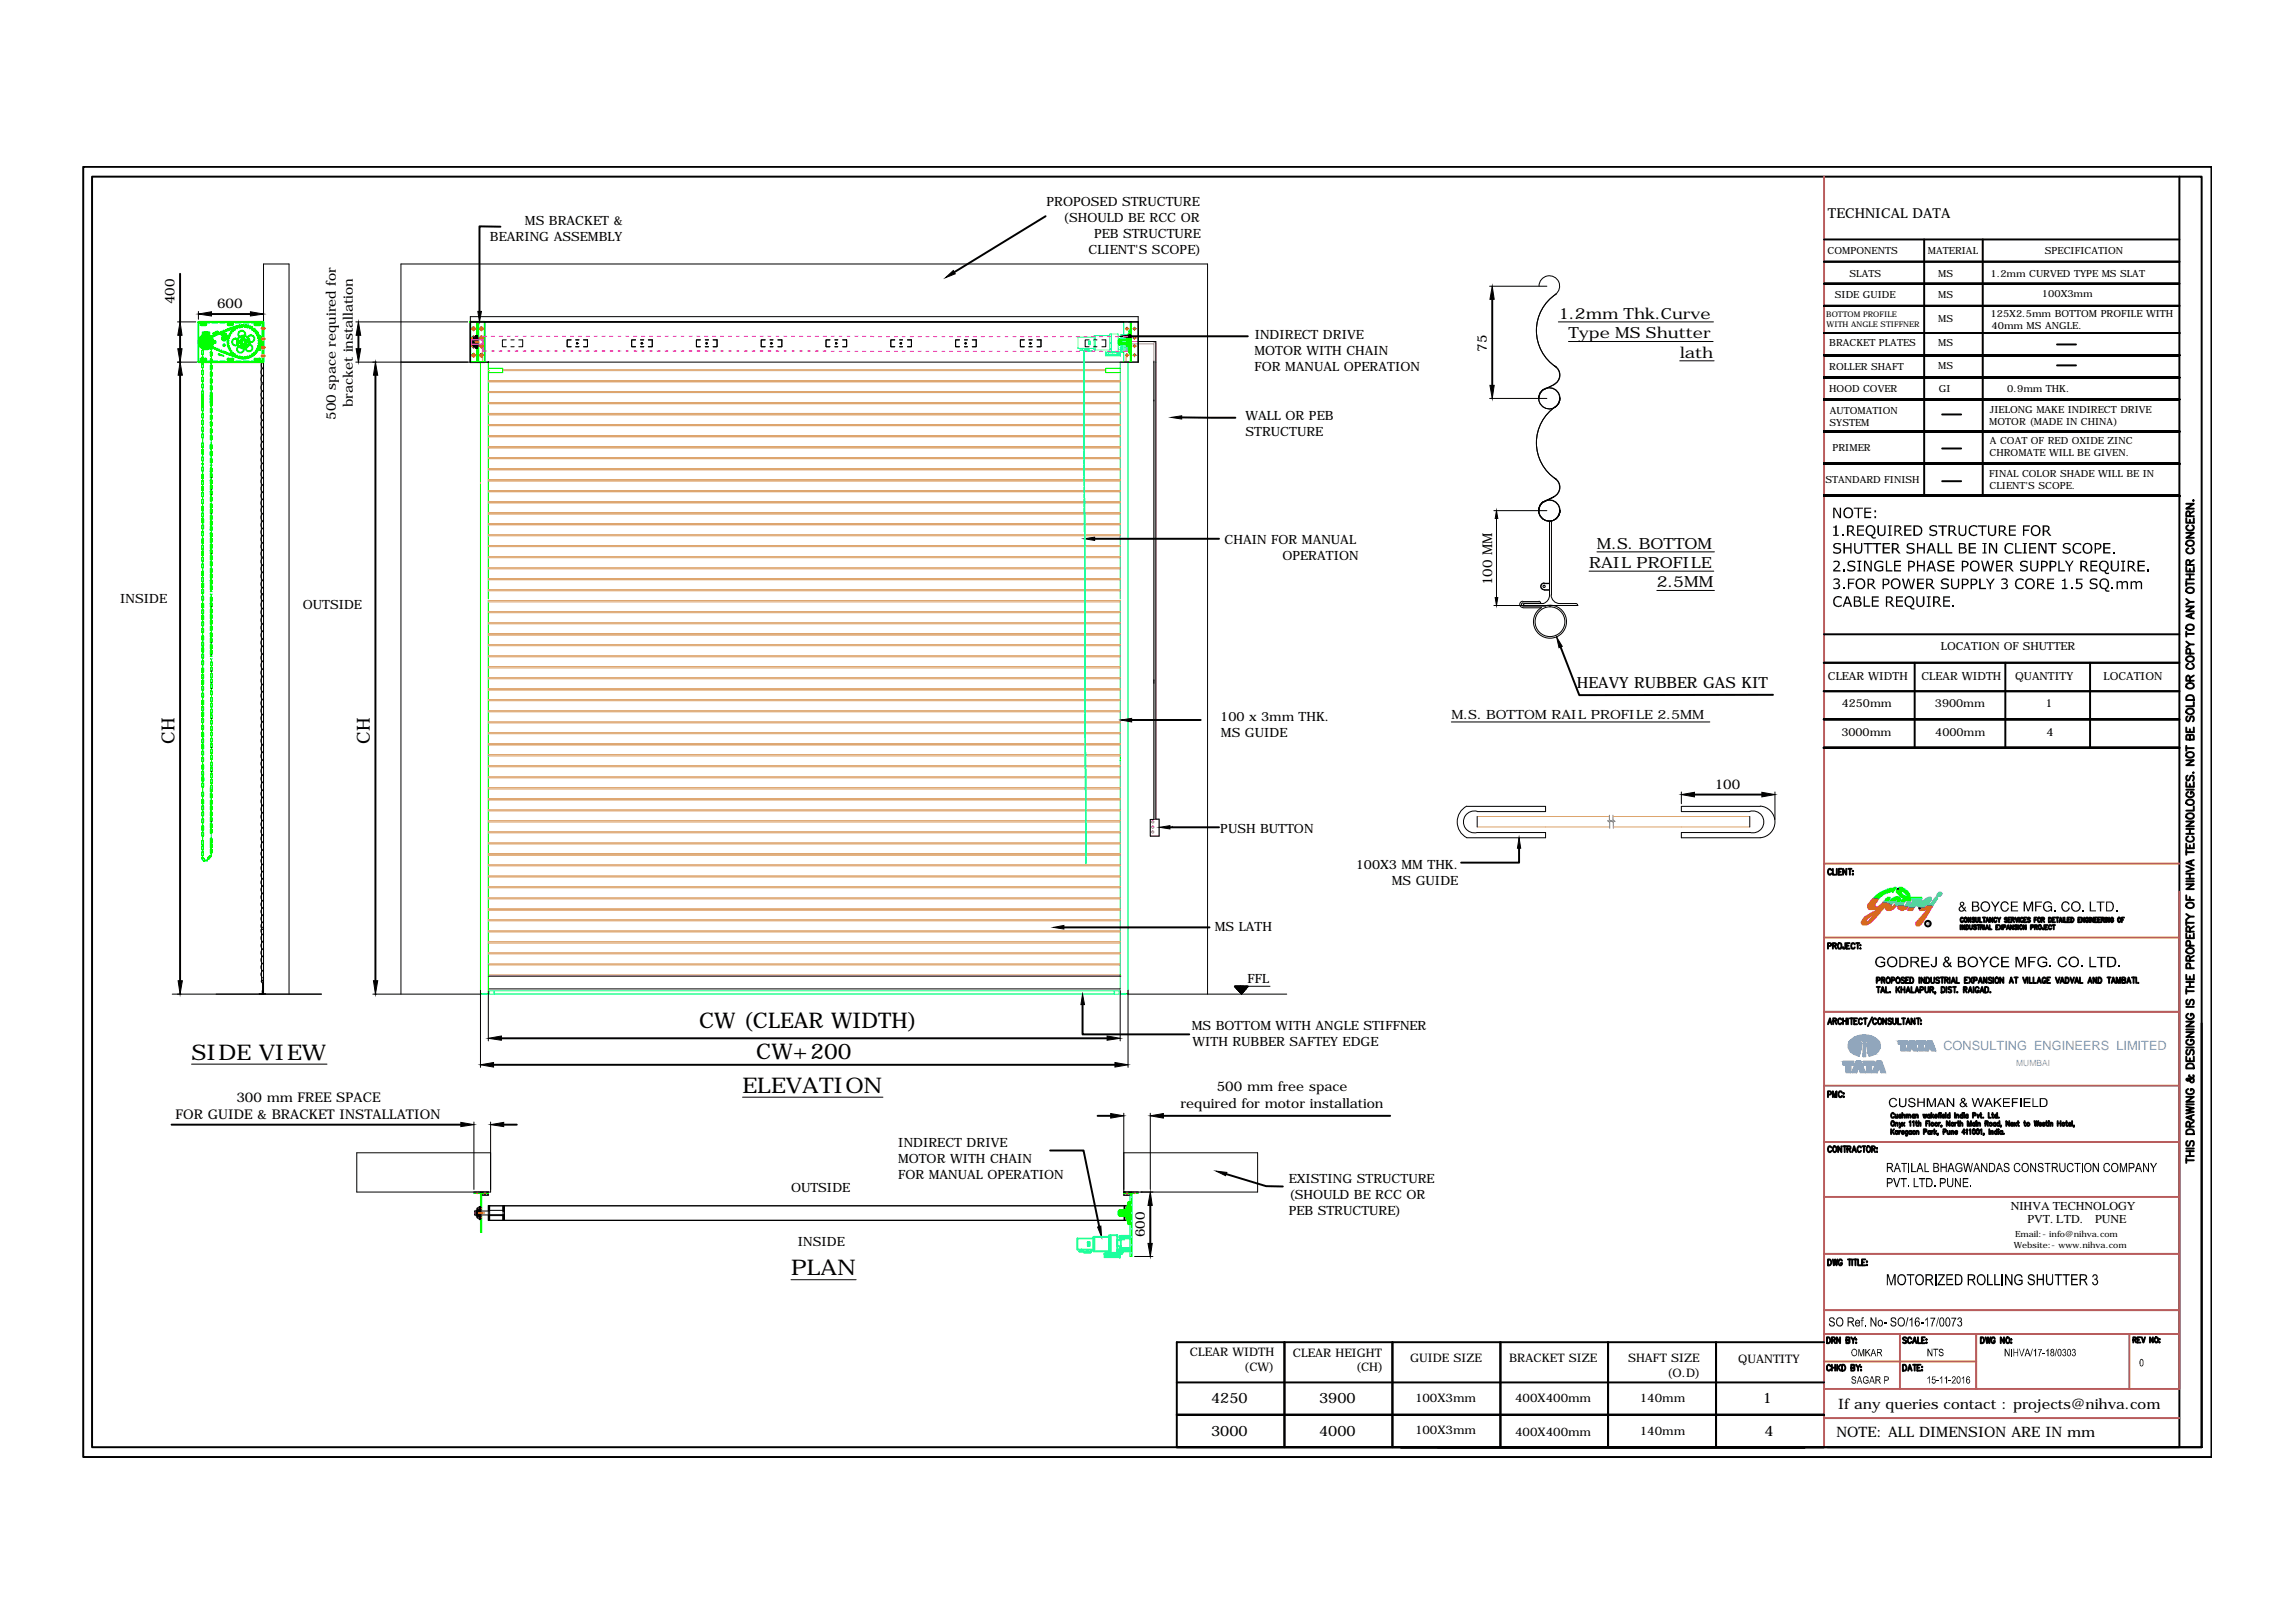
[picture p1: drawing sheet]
<svg xmlns="http://www.w3.org/2000/svg" width="297mm" height="210mm" viewBox="0 0 297 210" stroke-linecap="round" stroke-linejoin="round" font-family="sans-serif">
<defs><g id="words">
<g font-size="2.8">
<text x="24.8" y="137.1">SIDE VIEW</text>
<text x="90.4" y="133.1">CW (CLEAR WIDTH)</text>
<text x="97.8" y="137.1">CW+200</text>
<text x="96.1" y="141.4">ELEVATION</text>
<text x="102.3" y="165">PLAN</text>
</g>
<g font-size="2.3">
<text x="22.6" y="96.3" transform="rotate(-90 22.6 96.3)">CH</text>
<text x="47.9" y="96.3" transform="rotate(-90 47.9 96.3)">CH</text>
</g>
<g font-size="2">
<text x="201.6" y="41.2">1.2mm Thk.Curve</text>
<text x="202.9" y="43.8">Type MS Shutter</text>
<text x="217.3" y="46.3">lath</text>
<text x="206.6" y="71">M.S. BOTTOM</text>
<text x="205.6" y="73.5">RAIL PROFILE</text>
<text x="214.3" y="76">2.5MM</text>
<text x="204" y="89.1">HEAVY RUBBER GAS KIT</text>
</g>
<g font-size="1.9">
<text x="156.7" y="181.5">4250</text>
<text x="156.7" y="185.8">3000</text>
<text x="170.7" y="181.5">3900</text>
<text x="170.7" y="185.8">4000</text>
<text x="228.1" y="181.6">1</text>
<text x="228.3" y="185.8">4</text>
<text x="237.6" y="185.9">NOTE: ALL DIMENSION ARE IN mm</text>
<text x="237.8" y="182.3">If any queries contact : projects@nihva.com</text>
</g>
<text font-size="1.8" x="236.5" y="28.2">TECHNICAL DATA</text>
<g font-size="1.7">
<text x="67.9" y="29.1">MS BRACKET &amp;</text>
<text x="135.4" y="26.6">PROPOSED STRUCTURE</text>
<text x="137.6" y="28.7">(SHOULD BE RCC OR</text>
<text x="63.4" y="31.2">BEARING ASSEMBLY</text>
<text x="140.8" y="32.9">CLIENT'S SCOPE)</text>
<text x="141.5" y="30.8">PEB STRUCTURE</text>
<text x="22.6" y="39.4" transform="rotate(-90 22.6 39.4)">400</text>
<text x="28.1" y="39.9">600</text>
<text x="162.3" y="45.9">MOTOR WITH CHAIN</text>
<text x="162.3" y="48">FOR MANUAL OPERATION</text>
<text x="162.3" y="43.9">INDIRECT DRIVE</text>
<text x="192.3" y="45.5" transform="rotate(-90 192.3 45.5)">75</text>
<text x="45.6" y="52.7" transform="rotate(-90 45.6 52.7)">bracket installation</text>
<text x="43.4" y="54.4" transform="rotate(-90 43.4 54.4)">500 space required for</text>
<text x="161.1" y="54.4">WALL OR PEB</text>
<text x="161.1" y="56.4">STRUCTURE</text>
<text x="158.4" y="70.4">CHAIN FOR MANUAL</text>
<text x="15.6" y="78">INSIDE</text>
<text x="165.9" y="72.5">OPERATION</text>
<text x="193.1" y="75.7" transform="rotate(-90 193.1 75.7)">100 MM</text>
<text x="39.2" y="78.8">OUTSIDE</text>
<text x="157.9" y="93.3">100 x 3mm THK.</text>
<text x="158" y="95.4">MS GUIDE</text>
<text x="187.8" y="93">M.S. BOTTOM RAIL PROFILE 2.5MM</text>
<text x="157.9" y="107.8">PUSH BUTTON</text>
<text x="221.8" y="102.1">100</text>
<text x="175.4" y="112.4">100X3 MM THK.</text>
<text x="180.1" y="114.5">MS GUIDE</text>
<text x="157.2" y="120.4">MS LATH</text>
<text x="161.4" y="127.3">FFL</text>
<text x="154.2" y="133.3">MS BOTTOM WITH ANGLE STIFFNER</text>
<text x="154.3" y="135.4">WITH RUBBER SAFTEY EDGE</text>
<text x="30.6" y="142.7">300 mm FREE SPACE</text>
<text x="152.7" y="143.3">required for motor installation</text>
<text x="157.4" y="141.1">500 mm free space</text>
<text x="22.7" y="144.8">FOR GUIDE &amp; BRACKET INSTALLATION</text>
<text x="116.2" y="148.4">INDIRECT DRIVE</text>
<text x="102.3" y="154.2">OUTSIDE</text>
<text x="116.2" y="150.5">MOTOR WITH CHAIN</text>
<text x="116.2" y="152.5">FOR MANUAL OPERATION</text>
<text x="166.7" y="153.1">EXISTING STRUCTURE</text>
<text x="166.8" y="155.2">(SHOULD BE RCC OR</text>
<text x="103.2" y="161.2">INSIDE</text>
<text x="148.1" y="160.1" transform="rotate(-90 148.1 160.1)">600</text>
<text x="166.7" y="157.3">PEB STRUCTURE)</text>
</g>
<text font-size="1.7" fill="#6ea5dd" x="251.4" y="135.9">CONSULTING ENGINEERS LIMITED</text>
<g font-size="1.6">
<text x="260.2" y="156.6">NIHVA TECHNOLOGY</text>
<text x="262.3" y="158.3">PVT. LTD.</text>
<text x="271" y="158.3">PUNE</text>
</g>
<g font-size="1.5">
<text x="153.9" y="175.5">CLEAR WIDTH</text>
<text x="160.9" y="177.4">(CW)</text>
<text x="167.3" y="175.6">CLEAR HEIGHT</text>
<text x="175.4" y="177.5">(CH)</text>
<text x="182.4" y="176.3">GUIDE SIZE</text>
<text x="195.3" y="176.3">BRACKET SIZE</text>
<text x="210.6" y="176.3">SHAFT SIZE</text>
<text x="215.7" y="178.2">(O.D)</text>
<text x="224.9" y="176.4">QUANTITY</text>
<text x="183.1" y="181.4">100X3mm</text>
<text x="183.1" y="185.6">100X3mm</text>
<text x="196" y="181.4">400X400mm</text>
<text x="196" y="185.8">400X400mm</text>
<text x="212.1" y="181.4">140mm</text>
<text x="212.1" y="185.7">140mm</text>
</g>
<g font-size="1.4">
<text x="236.5" y="88">CLEAR WIDTH</text>
<text x="248.6" y="88">CLEAR WIDTH</text>
<text x="251.1" y="84.2">LOCATION OF SHUTTER</text>
<text x="260.7" y="88">QUANTITY</text>
<text x="272.1" y="88">LOCATION</text>
<text x="238.2" y="95.3">3000mm</text>
<text x="238.3" y="91.5">4250mm</text>
<text x="250.3" y="91.5">3900mm</text>
<text x="250.4" y="95.3">4000mm</text>
<text x="264.6" y="91.5">1</text>
<text x="264.8" y="95.2">4</text>
</g>
<g font-size="1.3">
<text x="236.4" y="32.9">COMPONENTS</text>
<text x="239.3" y="35.8">SLATS</text>
<text x="249.4" y="32.9">MATERIAL</text>
<text x="250.8" y="35.8">MS</text>
<text x="257.5" y="35.9">1.2mm CURVED TYPE MS SLAT</text>
<text x="264.6" y="32.9">SPECIFICATION</text>
<text x="237.4" y="38.6">SIDE GUIDE</text>
<text x="250.8" y="38.6">MS</text>
<text x="250.8" y="41.7">MS</text>
<text x="257.5" y="41">125X2.5mm BOTTOM PROFILE WITH</text>
<text x="264.2" y="38.4">100X3mm</text>
<text x="236.7" y="44.8">BRACKET PLATES</text>
<text x="236.7" y="47.8">ROLLER SHAFT</text>
<text x="250.8" y="44.8">MS</text>
<text x="250.8" y="47.8">MS</text>
<text x="257.7" y="42.5">40mm MS ANGLE.</text>
<text x="236.7" y="50.8">HOOD COVER</text>
<text x="236.7" y="53.6">AUTOMATION</text>
<text x="250.8" y="50.7">GI</text>
<text x="257.4" y="53.4">JIELONG MAKE INDIRECT DRIVE</text>
<text x="259.7" y="50.7">0.9mm THK.</text>
<text x="236.7" y="55.1">SYSTEM</text>
<text x="237.1" y="58.3">PRIMER</text>
<text x="257.4" y="55">MOTOR (MADE IN CHINA)</text>
<text x="257.4" y="59">CHROMATE WILL BE GIVEN.</text>
<text x="257.4" y="57.4">A COAT OF RED OXIDE ZINC</text>
<text x="236.1" y="62.6">STANDARD FINISH</text>
<text x="257.4" y="61.7">FINAL COLOR SHADE WILL BE IN</text>
<text x="257.4" y="63.3">CLIENT'S SCOPE.</text>
</g>
<text font-size="1.1" fill="#6ea5dd" x="260.8" y="138">MUMBAI</text>
<g font-size="1.1">
<text x="260.5" y="161.5">Website:- www.nihva.com</text>
<text x="260.7" y="160.1">Email:- info@nihva.com</text>
</g>
<g font-size="1">
<text x="236.3" y="41">BOTTOM PROFILE</text>
<text x="236.3" y="42.3">WITH ANGLE STIFFNER</text>
</g>
</g></defs>
<!-- layer: 0 -->
<g fill="none" stroke="#dda56e" stroke-width=".13">
<path d="M63.2 59.4h81.7M63.2 59.2h81.7M63.2 58h81.7M63.2 57.8h81.7M63.2 56.5h81.7M63.2 56.4h81.7M63.2 55.1h81.7M63.2 54.9h81.7M63.2 53.7h81.7M63.2 53.5h81.7M63.2 52.2h81.7M63.2 52.1h81.7"/>
<path d="M63.2 50.8h81.7M63.2 50.7h81.7M63.2 49.4h81.7M63.2 49.3h81.7M63.2 48h.1M65 48h78.1M65 47.8h78.1M62.2 62.6h.1M63.2 79.3h81.7M63.2 79.2h81.7M63.2 77.9h81.7M63.2 77.7h81.7"/>
<path d="M63.2 76.5h81.7M63.2 76.3h81.7M63.2 75h81.7M63.2 74.9h81.7M63.2 73.6h81.7M63.2 73.5h81.7M63.2 72.2h81.7M63.2 72.1h81.7M63.2 70.7h81.7M63.2 70.6h81.7M63.2 69.3h81.7M63.2 69.2h81.7"/>
<path d="M63.2 67.9h81.7M63.2 67.8h81.7M63.2 66.5h81.7M63.2 66.3h81.7M63.2 65.1h81.7M63.2 64.9h81.7M63.2 63.6h81.7M63.2 63.5h81.7M63.2 62.2h81.7M63.2 62.1h81.7M63.2 60.8h81.7M63.2 60.7h81.7"/>
<path d="M63.2 99.2h81.7M63.2 99.1h81.7M63.2 97.8h81.7M63.2 97.7h81.7M63.2 96.4h81.7M63.2 96.3h81.7M63.2 95h81.7M63.2 94.8h81.7M63.2 93.6h81.7M63.2 93.4h81.7M63.2 92.1h81.7M63.2 92h81.7"/>
<path d="M63.2 90.7h81.7M63.2 90.6h81.7M63.2 89.3h81.7M63.2 89.2h81.7M63.2 87.8h81.7M63.2 87.7h81.7M63.2 86.4h81.7M63.2 86.3h81.7M63.2 85h81.7M63.2 84.9h81.7M63.2 83.6h81.7M63.2 83.4h81.7"/>
<path d="M63.2 82.2h81.7M63.2 82h81.7M63.2 80.7h81.7M63.2 80.6h81.7M63.2 119.2h81.7M63.2 119h81.7M63.2 117.8h81.7M63.2 117.6h81.7M63.2 116.3h81.7M63.2 116.2h81.7M63.2 114.9h81.7M63.2 114.8h81.7"/>
<path d="M63.2 113.5h81.7M63.2 113.4h81.7M63.2 112.1h81.7M63.2 111.9h81.7M63.2 110.7h81.7M63.2 110.5h81.7M63.2 109.2h81.7M63.2 109.1h81.7M63.2 107.8h81.7M63.2 107.7h81.7M63.2 106.4h81.7M63.2 106.2h81.7"/>
<path d="M63.2 104.9h81.7M63.2 104.8h81.7M63.2 103.5h81.7M63.2 103.4h81.7M63.2 102.1h81.7M63.2 101.9h81.7M63.2 100.7h81.7M63.2 100.5h81.7M191.1 107h17.2M191.1 105.7h17.1M208.7 105.7h17.7M208.7 107h17.7"/>
<path d="M63.2 126.3h81.7M63.2 126.2h81.7M63.2 124.9h81.7M63.2 124.8h81.7M63.2 123.4h81.7M63.2 123.3h81.7M63.2 122h81.7M63.2 121.9h81.7M63.2 120.6h81.7M63.2 120.5h81.7"/>
</g>
<g fill="none" stroke="#0f0" stroke-width=".13">
<path d="M26.2 58.8v.3M27.3 59.1v.2M60.8 46.9h2.4v30.6M62.2 46.9v81.7h.2M62.3 46.9h.9M63.2 47.7h1.8v.5h-1.8M63.3 48h.1M144.8 44.4h.2M144.8 43.9v.7M144.8 44.3h.9M144.8 43.9v.2M144.8 44.4v.3"/>
<path d="M144.8 44.1h.2M144.9 46.9h1M144.9 47.7h-1.8v.5h1.8M145 44.4h.1M145 44.4v.1h.7M145 44h-.3v.5h.3M145.2 44h.2M145.2 44.5h.2M145.4 43.3v-1.6h1.8v5.2h-2.3v30.6M145.4 45.5v1.4M145.5 44h.2M145.5 44.5h.2"/>
<path d="M145.7 43.9h-.9v.8h.9M145.7 44h-.7v.2l-.2-.1M145.8 44h.2M145.8 44.5h.2M145.8 43.7v1.1M145.8 43.7h.1M145.8 44.8h.1M145.9 46.9v81.7h-.2M146.1 42.9h.1M146.1 45.6h.1M146.1 43.1l-.2 .1v2.1l.2 .1M146.1 41.7h.2v5.1h-.2v.1"/>
<path d="M146.1 42.8v2.9M146.1 44h.3M146.1 44.5h.3M146.2 41.7v5.2M146.3 42.7h.1M146.3 45.8h.1M146.3 43.7l-.1 .1v.9l.1 .1M146.3 45h.1M146.3 45.1h.1M146.3 43.4h.1M146.3 43.5h.1M146.3 42.7h-.2v3.1h.2"/>
<path d="M146.4 41.7v5.2M63.2 77.7v50.5M144.9 77.7v51h1M26.2 110.8l-.1 .2M62.2 128.7h1M62.5 128.6h.3M62.9 128.6h.3M144.9 128.6h.3M145.3 128.6h.3M61.3 154.3h1.9v.1h-1.9zM62.2 154.4v5.1h.1v-5.1M145.4 154.3h1.8v.1h-1.8z"/>
<path d="M146.2 154.4v8.2h.2v-8.2M146.4 154.4v.4M146.4 155.1v.7M146.4 156.1v.7M146.4 157.1v.7M146.4 158.2v.6M146.4 159.2v.7M146.4 160.2v.7M146.4 161.2v.7M146.4 162.3v.3"/>
<circle cx="145.8" cy="46" r=".15"/>
<circle cx="145.8" cy="42.5" r=".15"/>
<circle cx="146.8" cy="46" r=".15"/>
<circle cx="146.8" cy="42.5" r=".15"/>
<circle cx="146.8" cy="43.7" r=".15"/>
<circle cx="146.8" cy="44.8" r=".15"/>
</g>
<path d="M62.4 45.3v1.6h-1.6M145.7 46.2v.7h1.5" fill="none" stroke="#b88a5c" stroke-width=".13"/>
<g fill="none" stroke="#f0f" stroke-width=".13">
<path d="M62.4 44.8h.1M62.4 44h-1.4v.5h1.4M62.5 43.5v1.9M63 43.5h-.6v1.9h.6M63.6 43.5h.4M63.6 45.4h.4M64.6 43.5h.4M64.6 45.4h.4M65.6 43.5h.4M65.6 45.4h.4M66.6 43.5h.4M66.6 45.4h.4"/>
<path d="M67.7 43.5h.4M67.7 45.4h.4M68.7 43.5h.4M68.7 45.4h.4M69.7 43.5h.4M69.7 45.4h.4M70.7 43.5h.4M70.7 45.4h.4M71.7 43.5h.5M71.7 45.4h.5M72.8 43.5h.4M72.8 45.4h.4"/>
<path d="M73.8 43.5h.4M73.8 45.4h.4M74.8 43.5h.4M74.8 45.4h.4M75.8 43.5h.5M75.8 45.4h.5M76.8 43.5h.5M76.8 45.4h.5M77.9 43.5h.4M77.9 45.4h.4M78.9 43.5h.4M78.9 45.4h.4"/>
<path d="M79.9 43.5h.4M79.9 45.4h.4M81 43.5h.3M81 45.4h.3M82 43.5h.4M82 45.4h.4M83 43.5h.4M83 45.4h.4M84 43.5h.4M84 45.4h.4M85 43.5h.4M85 45.4h.4"/>
<path d="M86 43.5h.5M86 45.4h.5M87.1 43.5h.4M87.1 45.4h.4M88.1 43.5h.4M88.1 45.4h.4M89.1 43.5h.4M89.1 45.4h.4M90.1 43.5h.5M90.1 45.4h.5M91.2 43.5h.4M91.2 45.4h.4"/>
<path d="M92.2 43.5h.4M92.2 45.4h.4M93.2 43.5h.4M93.2 45.4h.4M94.2 43.5h.4M94.2 45.4h.4M95.3 43.5h.3M95.3 45.4h.3M96.3 43.5h.4M96.3 45.4h.4M97.3 43.5h.4M97.3 45.4h.4"/>
<path d="M98.3 43.5h.4M98.3 45.4h.4M99.3 43.5h.5M99.3 45.4h.5M100.4 43.5h.4M100.4 45.4h.4M101.4 43.5h.4M101.4 45.4h.4M102.4 43.5h.4M102.4 45.4h.4M103.4 43.5h.5M103.4 45.4h.5"/>
<path d="M104.5 43.5h.4M104.5 45.4h.4M105.5 43.5h.4M105.5 45.4h.4M106.5 43.5h.4M106.5 45.4h.4M107.5 43.5h.4M107.5 45.5h.4M108.6 43.5h.3M108.6 45.5h.3M109.6 43.5h.4M109.6 45.5h.4"/>
<path d="M110.6 43.5h.4M110.6 45.5h.4M111.6 43.5h.4M111.6 45.5h.4M112.6 43.5l.4 .1M112.6 45.5h.4M113.6 43.6h.5M113.6 45.5h.5M114.7 43.6h.4M114.7 45.5h.4M115.7 43.6h.4M115.7 45.5h.4"/>
<path d="M116.7 43.6h.4M116.7 45.5h.4M117.7 43.6h.5M117.7 45.5h.5M118.8 43.6h.4M118.8 45.5h.4M119.8 43.6h.4M119.8 45.5h.4M120.8 43.6h.4M120.8 45.5h.4M121.8 43.6h.4M121.8 45.5h.4"/>
<path d="M122.9 43.6h.3M122.9 45.5h.3M123.9 43.6h.4M123.9 45.5h.4M124.9 43.6h.4M124.9 45.5h.4M125.9 43.6h.4M125.9 45.5h.4M126.9 43.6h.5M126.9 45.5h.5M127.9 43.6h.5M127.9 45.5h.5"/>
<path d="M129 43.6h.4M129 45.5h.4M130 43.6h.4M130 45.5h.4M131 43.6h.5M131 45.5h.5M132.1 43.6h.4M132.1 45.5h.4M133.1 43.6h.4M133.1 45.5h.4M134.1 43.6h.4M134.1 45.5h.4"/>
<path d="M135.1 43.6h.4M135.1 45.5h.4M136.2 43.6h.3M136.2 45.5h.3M137.2 43.6h.4M137.2 45.5h.4M138.2 43.6h.4M138.2 45.5h.4M139.2 43.6h.4M139.2 45.5h.4M140.2 43.6h.4M140.2 45.5h.4"/>
<path d="M141.2 43.6h.5M141.2 45.5h.5M142.3 43.6h.4M142.3 45.5h.4M143.3 43.6h.4M143.3 45.5h.4M144.3 43.6h.4M144.3 45.5h.4M145.3 43.6h.6M145.3 45.5h.6M145.8 43.5v1.9M145.9 43.5v1.9"/>
</g>
<path d="M62.5 44.1h-.1v.1" fill="none" stroke="#b85c8a" stroke-width=".13"/>
<g fill="none" stroke="#000" stroke-width=".13">
<path d="M192.7 37h7.4M199.1 37a1.33 1.33 0 0 1 2-1.2 1.33 1.33 0 0 1 .1 2.3M201.3 38a5.7 5.7 0 0 0 0 9.5M23 46.9h2.5M23 41.7h2.3M25.7 40.3v1M46 46.9h101.2v-5.9h-86.4v5.9M46 41.7h14.5M60.8 41.7h86.4M63.2 46.9h.1M65.5 44h-.5v.9h.5M66.1 44h.4"/>
<path d="M66.1 44.9h.4M67.1 44h.5v.9h-.5M73.9 44h-.5v.9h.5M74.5 44h.4M74.5 44.9h.4M74.6 44.4l.2 .1h-.2zM75.5 44h.5v.9h-.5M82.2 44h-.5v.9h.5M82.9 44h.4M82.9 44.9h.4M82.9 44.4l.1-.1 .2 .2h-.2zM83.9 44h.5v.9h-.5"/>
<path d="M90.6 44h-.5v.9h.5M91.2 44h.5M91.2 44.9h.5M91.3 44.4h.2v.1h-.2zM92.3 44h.5v.9h-.5M99 44h-.5v.9h.5M99.6 44h.4M99.6 44.9h.4M99.7 44.4h.2v.1h-.2zM100.6 44h.5v.9h-.5M107.4 44h-.5v.9h.5M108 44h.4"/>
<path d="M108 44.9h.4M108.1 44.4h.2v.1h-.2zM109 44h.5v.9h-.5M115.8 44h-.6v.9h.6M116.4 44h.4M116.4 44.9h.4M116.5 44.4h.1v.1h-.1zM117.4 44h.5v.9h-.5M124.1 44h-.5v.9h.5M124.8 44h.4M124.8 44.9h.4M124.9 44.4v-.1l.1 .2h-.1z"/>
<path d="M125.8 44h.5v.9h-.5M132.5 44h-.5v.9h.5M133.1 44h.4M133.1 44.9h.4M133.2 44.4l.1-.1 .1 .2h-.2zM134.2 44h.5v.9h-.5M140.9 44h-.5v.9h.5M141.5 44h.4M141.5 44.9h.4M142.6 44h.5v.9h-.5M145.7 44h.5M147.2 44.2h2.3v61.8h.5v2.2h-1.2v-2.2h.5v-59.1"/>
<path d="M149.3 46.9h.1M149.3 51.9h.1M192.7 51.6h7.4M199.1 51.5a1.38 1.38 0 0 1 2-1.2 1.38 1.38 0 0 1 0 2.4M199.1 51.5a1.33 1.33 0 0 1 2-1.1 1.33 1.33 0 0 1 .1 2.2M199.7 50.4a1.38 1.38 0 0 0 .1 2.3 1.38 1.38 0 0 0 2-1.2M201.1 47.3a1.38 1.38 0 0 1 .7 1.3 1.38 1.38 0 0 1-.8 1.2l-1.3 .6 1.4-.6M201.2 47.4a1.33 1.33 0 0 1-.2 2.3M201.3 52.6a5.7 5.7 0 0 0 0 9.4M201.6 41.7h20.1M201.8 51.6h.1M202.9 44.2h18.7"/>
<path d="M217.3 46.7h4.5M27.3 61.9h.1M27.3 63.4h.1M27.3 64.1h.1M27.3 66.5h.1M27.3 68h.1M27.3 71.8h.1M27.3 74.9h.1M27.3 78.6h.1M27.3 70.2v.1M27.3 72.5h.1M27.3 76.4h.1"/>
<path d="M193.3 78.4h10.8M193.3 66.1h6.8M193.6 67.1v10.2M197 78l-.2 .2 .2 .2M197 77.8a.4 .4 0 0 0-.4 .4 .4 .4 0 0 0 .4 .4M197 77.9h2.1M197 78.1h2.3M197 78.7h2.4M197 78.4h3M197.3 78.1l-.2 .1v.1M197.3 78.1h2.4M199.1 66.1a1.38 1.38 0 0 1 2-1.2 1.38 1.38 0 0 1 0 2.3"/>
<path d="M199.1 66.1h.1M199.1 77.8l.2 .1v.1M199.1 66.1a1.33 1.33 0 0 1 2-1.2 1.33 1.33 0 0 1 .1 2.3M199.7 64.9a1.38 1.38 0 0 0 .1 2.4 1.38 1.38 0 0 0 2-1.2M199.8 75.4a.44 .44 0 0 0-.5 .5 .44 .44 0 0 0 .5 .4M199.8 75.5a.4 .4 0 0 0-.4 .4 .4 .4 0 0 0 .4 .4M199.8 75.5h.7M199.8 76.4h.7M199.8 76.3h.7M200 78.4a2.14 2.14 0 0 1 2.6 2.4 2.14 2.14 0 0 1-3.3 1.4 2.14 2.14 0 0 1 .1-3.6M200.5 67.4v9.6a1.12 1.12 0 0 1-.8 1.1M200.7 77a1.12 1.12 0 0 0 1.1 1.1"/>
<path d="M200.7 67.6v9.4M200.8 67.4l-.1 .1M201.1 61.8a1.38 1.38 0 0 1 .7 1.3 1.38 1.38 0 0 1-.8 1.2l-1.3 .6M201.2 61.9a1.33 1.33 0 0 1-.2 2.4M201.8 66.1h.1M201.8 78.1h2.1M203.8 78.1l.2 .1 .1 .1M205.6 73.9h16.1M206.6 71.4h15.2M214.3 76.4h7.5M27.3 80.9h.1M27.3 83.2h.1"/>
<path d="M27.3 84.8h.1M27.3 80.1h.1M27.4 87h.1M27.4 88.5h.1M27.4 89.2h.1M27.4 93.1h.1M27.4 96.8h.1M27.4 99.9h.1M27.4 91.6h.1M27.4 95.3h.1M27.4 97.5v.1M149.3 88.1h.1"/>
<path d="M187.8 93.4h33.4M27.3 102.8h.1M27.3 106.4h.1M27.3 104.9h.1M27.4 101.4v.1M151.7 107.1h.1M191.1 105a1.42 1.42 0 0 0-1.8 1.4 1.42 1.42 0 0 0 1.8 1.3M191.1 105h8.9v-.6l-10.2-.1a2.31 2.31 0 0 0 0 4.1h10.2v-.7h-8.9M191.1 105.7v1.3M217.5 102.5v1.5M226.4 105.7v1.3M227.7 104.3a2.05 2.05 0 0 1 1.9 2.1 2.05 2.05 0 0 1-1.9 2h-10.2v-.7h8.9a1.42 1.42 0 0 0 1.8-1.3 1.42 1.42 0 0 0-1.8-1.4h-8.9v-.6h10.2"/>
<path d="M229.6 102.5v3.5M22.3 128.7h19.3M24.8 137.7h17.5M33.8 127l.2 .2M33.8 127l.2 .3v1.4M33.8 127l.2-.1v.1M34 128.2l-.1 .4-.4 .1M34 127.3v1.4M34 128.6l.3 .1M34 127.1h.1M34.1 127l-.2-.2-.1 .3M34.1 128.7v-94.5h3.3v94.5"/>
<path d="M48.2 128.7h14M51.9 128.7v-94.5h104.3v94.5M62.2 128.1v10M63.2 128.2v6.5M63.2 128h81.7M63.2 126.3h81.8M144.9 128.2v6.5M145.9 128.7h20.6M145.9 128.1v10M159.7 127.6h.1M159.7 127.6h4.6M159.7 127.6l.9 1.1"/>
<path d="M159.7 127.7h.1M159.8 127.7h.1M159.8 127.8l.1-.2-.1 .2M159.9 127.8v-.2v.2M159.9 127.6v.2zM159.9 127.8v-.2v.3l.1-.3-.1 .3M159.9 127.9l.1-.3v.4l.1-.4-.1 .4M160 128l.1-.4v.5l.1-.5-.1 .5M160.2 128.1l.1-.5-.1 .5M160.2 128.2l.2-.6-.2 .6M160.2 127.6l-.1 .5zM160.2 128.3l.2-.7-.2 .7"/>
<path d="M160.3 128.3l.2-.7-.2 .7 .2-.7-.1 .8 .2-.8-.2 .8M160.4 127.6l-.2 .6zM160.4 128.4l.2-.8-.2 .8 .3-.8-.2 .8M160.5 128.5l.2-.9-.2 .9 .3-.9-.3 .9M160.5 128.5l.3-.9-.3 .9M160.6 128.6l.3-1-.3 1M160.6 128.7l.3-1.1-.3 1.1M160.8 128.5l.2-.9-.2 .9 .2-.9-.4 1 .3-1-.3 1M160.8 128.4l.2-.8-.2 .8M160.8 127.6l-.3 1zM160.9 128.3l.2-.7-.3 .8 .2-.8-.2 .8M160.9 128.3l.2-.7-.2 .7"/>
<path d="M161 128.1l.2-.5-.2 .6M161.1 128.1l.1-.5-.1 .5M161.1 127.6l-.1 .6zM161.1 128l.2-.4-.2 .4M161.2 128l.1-.4-.1 .4M161.3 127.8v-.2l-.1 .4 .1-.4-.1 .4M161.3 127.8l.1-.2-.1 .2M161.3 127.8l.2-.2-.9 1.1M61.3 145.2v8.7M62.2 154.3v.4h1v-.4M62.5 154.3h-.2v.3h.2M62.6 154.3h.2"/>
<path d="M62.6 154.6h.2M63 154.3h.2M63 154.6h.2M63.2 156.1l.1-.1v1.9M63.2 156.3l.1-.1-.1 .2M63.2 156.6l.1-.1-.1 .1h1.9l.1-.1-.1 .2M63.2 157.6l.1-.2-.1 .2M63.2 157.8l.1-.1-.1 .2M63.2 156h82.5v1.9h-82.5zM63.2 157.9h82.5M63.2 157.3v.1M63.3 157.3l-.1 .1 .1-.1"/>
<path d="M63.3 156l-.1 .1M63.3 156.3l-.1 .1 .1-.1M63.3 156.6h.1M63.3 157.5l-.1 .1 .1-.1M63.3 157.7l-.1 .2 .1-.1M63.3 156.1l-.1 .1M63.3 156.1l-.1 .2M63.3 156.2l-.1 .1M63.3 156.3l-.1 .2M63.3 156.4l-.1 .1M63.3 156.5l-.1 .1M63.3 156.5v.1"/>
<path d="M63.3 157.3l-.1 .1M63.3 157.4l-.1 .1M63.3 157.6l-.1 .1M63.3 157.6l-.1 .2M63.3 157.8l-.1 .1M63.3 157.9h.1M63.3 156.7h-1.9v.5h3.8M63.5 145.2v9.1h-17.3v-5.1h17.3M65.1 156.4l.1-.1-.1 .1M65.1 157.9l.1-.2-.1 .2M65.1 156v1.9l.1-.1M65.1 157.2v.1"/>
<path d="M65.2 156l-.1 .1M65.2 157.2l-.1 .1h-1.9M65.2 157.2l-.1 .2M65.2 156.1l-.1 .1M65.2 156.3l-.1 .2 .1-.2M65.2 157.3l-.1 .1M65.2 157.6h-.1M65.2 156.1l-.1 .2M65.2 156.2l-.1 .1M65.2 156.4l-.1 .1M65.2 156.5l-.1 .1M65.2 156.5l-.1 .2h.1"/>
<path d="M65.2 156.6l-.1 .1M65.2 156.6v.1M65.2 157.4l-.1 .1M65.2 157.4l-.1 .2M65.2 157.5l-.1 .1M65.2 157.6l-.1 .1M65.2 157.6l-.1 .2M65.2 157.7l-.1 .1M65.2 157.9h.1M65.2 156v1.9M96.1 142h18.1M145.4 149.2h17.3v5.1h-17.3"/>
<path d="M145.4 144.1v10.6h1v-.4M145.4 154.3h.2M145.4 154.6h.2M145.4 156v.6M145.4 157.4v.5M145.5 156v.6M145.5 157.4v.5M145.7 154.3h.3M145.7 154.6h.3M146.1 154.3h.2v.3h-.2M148.8 144.1v9.8M102.3 165.6h8.5"/>
<path d="M146.8 162.6h2.4"/>
<circle cx="199.8" cy="75.9" r=".15"/>
<circle cx="200.5" cy="80.5" r="1.93"/>
</g>
<g fill="none" stroke="#0ff" stroke-width=".13">
<path d="M140 45.1v.2h-.3h.4v-.2M140.3 45.3h.1M140.3 45.3v.1h1h-.1M140.3 45.3l.1 .1M140.5 45.3h.1M140.6 45.1v.3M140.7 45.3h.1M140.8 44.1h.3v.5h-.3zM140.9 45.1v.3M141 44.2h.1M141 44.5h.1M141.5 43.6h-2v1.5h2"/>
<path d="M141.6 43.9h.1zM141.7 44.8h.1M141.7 43.4v1.9M143 45.6h1.9M143.1 45.9l1.8 .1zM143.1 45.7l.1 .2zM143.2 45.8l.1 .1zM143.3 45.9h.1M143.4 45.7v.2zM143.6 43.4l-2.1 .1v1.8h2.1M143.6 43.2h1.1v2.3h-1.1zM143.7 43.6h.1"/>
<path d="M143.7 44.4h.1M143.7 45.2h.1M143.7 45.8v.1zM143.8 43.2v2.3M143.8 45.8l.1 .1zM143.9 45.8v.1v-.1M143.9 45.8l.1 .1zM144 45.8v.1v-.1M144.1 45.8v.1zM144.2 45.8v.1zM144.5 45.7v.2zM144.6 45.9h.1"/>
<path d="M144.7 45.8v.1zM144.7 45.1v.1M144.7 44.7h.4M144.7 43.9h.4M144.7 45.3h.4M144.8 45.7v.2zM144.9 45.6v.5M144.9 44.9v.2M144.9 43.4v.1M145 46.1h.1M145 43.4h.3M145 43.3v.3h.1"/>
<path d="M145 44.9v.3h.1M145 44.9h.1M145 43.3h.1M145 45.6h-2v.5h2M145 45.4h.1v.2M145 44.9l.3 .1M145 45.1h.3M145 43.4h.1M145 43.5l.3 .1M145 45.5h.2M145.1 45.5l.1 .1M145.1 45.5h.1"/>
<path d="M145.1 45.3h1.2M145.1 44.9h1.2M145.1 45.4h-.1v.7M145.4 43.6h.2M145.4 43.4h.2M145.4 45h.2M145.4 45.1h.2M145.5 45.3l-.3 .3M145.8 43.6h.1M145.8 43.4h.1M145.8 45h.1M145.8 45.1h.1"/>
<path d="M146.1 43.6h.2M146.1 43.4h.2M146.1 45h.2M146.1 45.1h.2M146.3 43.3h-1.2v2.3M146.3 43.6h-.8v.2h-.4M62.4 128.7h83.3M63.3 128.7v-.5h81.5v.5M63.9 128.7v-.4h.1v.4M64 128.6h80.1M144.1 128.7v-.4h.1v.4"/>
<circle cx="140.9" cy="44.2" r=".02"/>
<circle cx="140.9" cy="44.5" r=".02"/>
<circle cx="141.6" cy="44.8" r=".02"/>
<circle cx="141.6" cy="43.9" r=".02"/>
<circle cx="143.7" cy="45.2" r=".02"/>
<circle cx="143.7" cy="44.4" r=".02"/>
<circle cx="143.7" cy="43.5" r=".02"/>
</g>
<!-- layer: Guides -->
<path d="M33.8 46.9v80.1M34.1 46.7v82" fill="none" stroke="#000" stroke-width=".13"/>
<!-- layer: strips -->
<g fill="none" stroke="#000" stroke-width=".13">
<path d="M34 47.7a.61 .61 0 0 0 0 .9M34 48.6a.61 .61 0 0 0 0 1M34 59a.58 .58 0 0 0 0 1 .61 .61 0 0 0 0 .9M34 58.1a.61 .61 0 0 0 0 .9M34 56.2a.61 .61 0 0 0 0 1M34 57.2a.61 .61 0 0 0 0 .9M34 54.4a.61 .61 0 0 0 0 .9M34 55.3a.61 .61 0 0 0 0 1M34 52.5a.61 .61 0 0 0 0 .9 .63 .63 0 0 0 0 1M34 50.6a.61 .61 0 0 0 0 1M34 51.5a.61 .61 0 0 0 0 1M34 49.7a.61 .61 0 0 0 0 .9"/>
<path d="M34 46.9a.49 .49 0 0 0 0 .8M34 79.7a.7 .7 0 0 0 0 1.1M34 77.7a.7 .7 0 0 0 0 1.1 .59 .59 0 0 0 0 .9M34 61.8a.61 .61 0 0 0 0 1M34 62.7a.61 .61 0 0 0 0 1M34 63.7a.61 .61 0 0 0 0 .9 .58 .58 0 0 0 0 1M34 65.5a.61 .61 0 0 0 0 1M34 66.5a.61 .61 0 0 0 0 .9 .63 .63 0 0 0 0 1M34 68.4a.61 .61 0 0 0 0 .9M34 69.3a.61 .61 0 0 0 0 1M34 70.2a.61 .61 0 0 0 0 1M34 71.2a.61 .61 0 0 0 0 .9"/>
<path d="M34 76a.61 .61 0 0 0 0 1M34 73.1a.59 .59 0 0 0 0 1 .7 .7 0 0 0 0 1 .63 .63 0 0 0 0 1M34 72.2a.61 .61 0 0 0 0 .9M34 76.8a.61 .61 0 0 0 0 1M34 60.9a.61 .61 0 0 0 0 .9M34 97.3a.67 .67 0 0 0 0 1 .59 .59 0 0 0 0 1 .7 .7 0 0 0 0 1M34 95.3a.7 .7 0 0 0 0 1.1M34 93.4a.7 .7 0 0 0 0 1M34 89.5a.67 .67 0 0 0 0 1 .59 .59 0 0 0 0 1 .7 .7 0 0 0 0 1M34 83.6a.67 .67 0 0 0 0 1 .59 .59 0 0 0 0 1 .7 .7 0 0 0 0 1M34 81.7a.7 .7 0 0 0 0 1M34 96.4a.61 .61 0 0 0 0 1"/>
<path d="M34 94.4a.61 .61 0 0 0 0 1M34 92.5a.61 .61 0 0 0 0 .9M34 86.6a.63 .63 0 0 0 0 1 .7 .7 0 0 0 0 1M34 88.6a.61 .61 0 0 0 0 .9M34 82.7a.61 .61 0 0 0 0 .9M34 80.7a.61 .61 0 0 0 0 1M34 109a.7 .7 0 0 0 0 1 .59 .59 0 0 0 0 .9M34 103.2a.7 .7 0 0 0 0 1M34 101.2a.7 .7 0 0 0 0 1.1M34 110.9a.61 .61 0 0 0 0 1M34 111.9a.61 .61 0 0 0 0 .9M34 112.8a.61 .61 0 0 0 0 .9"/>
<path d="M34 113.7a.61 .61 0 0 0 0 1M34 114.6a.61 .61 0 0 0 0 1M34 115.6a.61 .61 0 0 0 0 1 .58 .58 0 0 0 0 .9M34 117.5a.61 .61 0 0 0 0 .9M34 118.4a.61 .61 0 0 0 0 1M34 119.3a.61 .61 0 0 0 0 1M34 107.1a.61 .61 0 0 0 0 1M34 108a.61 .61 0 0 0 0 1M34 104.2a.59 .59 0 0 0 0 1 .7 .7 0 0 0 0 1M34 106.2a.61 .61 0 0 0 0 .9M34 102.2a.61 .61 0 0 0 0 1M34 100.3a.61 .61 0 0 0 0 1"/>
<path d="M34 120a.61 .61 0 0 0 0 .9M34 125.6a.61 .61 0 0 0 0 1M34 124.7a.61 .61 0 0 0 0 .9M34 123.7a.61 .61 0 0 0 0 1M34 122.8a.61 .61 0 0 0 0 1M34 120.9a.61 .61 0 0 0 0 1 .63 .63 0 0 0 0 .9"/>
</g>
<!-- layer: labeling -->
<g fill="none" stroke="#0f0" stroke-width=".13">
<path d="M26.1 44.5l.1-.1 .1 .1v.5h-.1h-.1zM26.1 45.4v.4M26.1 46.3v.4l.1 .1M26.1 48v.4M26.1 49.7v.5M26.1 50.6v.8M26.1 52.4v.7M26.1 53.6v.4M26.1 55.3v.5M26.1 57.4v.5l.1 .1M26.1 59.2v.4M26.1 46.7h.1h.1"/>
<path d="M26.1 46.3l.1-.1 .1 .1M26.1 45.8l.1 .1M26.1 45.8l.1 .1 .1-.1M26.1 45.4l.1-.1 .1 .1M26.1 44.9l.1 .1 .1-.1M26.1 44.5h.1h.1M26.1 47.5l.1 .2M26.1 47.5l.1 .1 .1-.1M26.1 48.4l.1 .2M26.1 48.4l.1 .1 .1-.1M26.1 48l.1-.1 .1 .1M26.1 49.3l.1 .1 .1-.1"/>
<path d="M26.1 48.9l.1-.1 .1 .1M26.1 50.2l.1 .1M26.1 50.2h.1h.1M26.1 49.7h.1h.1M26.1 51.1h.1M26.1 51l.1 .1 .1-.1M26.1 50.6l.1-.1 .1 .1M26.1 51.9l.1 .1 .1-.1-.1 .1zM26.1 51.4l.1 .1M26.1 51.4l.1 .1 .1-.1M26.1 52.4l.1-.1 .1 .1M26.1 52.2l.1 .1 .1-.1"/>
<path d="M26.1 51.9l.1-.2 .1 .2-.1-.1zM26.1 53.1l.1 .2M26.1 53.1l.1 .1 .1-.1M26.1 52.7l.1-.1 .1 .1-.1-.1zM26.1 58.3l.1-.1 .1 .1M26.1 57.4l.1-.1 .1 .1M26.1 58.7l.1 .1 .1-.1M26.1 57.8l.1 .1 .1-.1M26.1 59.6l.1 .1M26.1 59.6l.1 .1 .1-.1M26.1 59.2l.1-.1 .1 .1M26.1 54l.1 .1"/>
<path d="M26.1 54l.1 .1 .1-.1M26.1 53.6l.1-.1 .1 .1M26.1 54.9l.1 .1M26.1 54.9h.1h.1M26.1 54.5l.1-.1 .1 .1M26.1 55.8l.1 .1M26.1 55.8h.1h.1M26.1 55.3l.1-.1 .1 .1M26.1 56.6l.1 .1 .1-.1M26.1 56.2l.1-.1 .1 .1M26.2 47l-.1 .1v.4M26.2 48.8l-.1 .1v.4l.1 .1"/>
<path d="M26.2 51.4l-.1 .1v.8l.1 .1M26.2 54.4h-.1v.5M26.2 56.1l-.1 .1v.4l.1 .1M26.2 58.2l-.1 .1v.4l.1 .1M26.2 47l.1 .1v.4M26.2 48.8l.1 .1v.4l-.1 .1M26.2 51.4l.1 .1v.8l-.1 .1M26.2 54.4h.1v.5M26.2 56.1l.1 .1v.4l-.1 .1M26.2 58.2l.1 .1v.4l-.1 .1M26.2 46.1l-.1 .2M26.2 46.1l.1 .2"/>
<path d="M26.2 45v.3M26.2 45.9v.2M26.2 46.8v.2M26.2 47.7v.2M26.2 48.6v.2M26.2 49.4v.2M26.2 50.3v.2M26.2 51.1v.3M26.2 51.5v.2M26.2 52v.2M26.2 52.4v.2M26.2 53.3v.2"/>
<path d="M26.2 54.1v.3M26.2 55v.2M26.2 55.9v.2M26.2 56.7v.5M26.2 58v.2M26.2 58.8v.1M26.2 59.7v.2M26.2 45.3l-.1 .1M26.2 45.3l.1 .1M26.2 47.9l-.1 .1M26.2 47.9l.1 .1M26.2 49.6l-.1 .1"/>
<path d="M26.2 49.6l.1 .1M26.2 50.5l-.1 .1M26.2 50.5l.1 .1M26.2 52.2l-.1 .2M26.2 52.2l.1 .2M26.2 57.2l-.1 .2M26.2 57.2l.1 .2M26.2 59.9l-.1 .1 .1 .2M26.2 59.9l.1 .1-.1 .2M26.2 53.5l-.1 .1M26.2 53.5l.1 .1M26.2 55.2l-.1 .1"/>
<path d="M26.2 55.2l.1 .1M26.3 45.4v.4M26.3 46.3v.4l-.1 .1M26.3 48v.4M26.3 49.7v.5M26.3 50.6v.8M26.3 52.4v.7M26.3 53.6v.4M26.3 55.3v.5M26.3 57.4v.5l-.1 .1M26.3 59.2v.4M26.3 45.8l-.1 .1"/>
<path d="M26.3 47.5l-.1 .2M26.3 48.4l-.1 .2M26.3 50.2l-.1 .1M26.3 51.1h-.1M26.3 51.4l-.1 .1M26.3 53.1l-.1 .2M26.3 59.6l-.1 .1M26.3 54l-.1 .1M26.3 54.9l-.1 .1M26.3 55.8l-.1 .1M27.2 58.5l.1-.1 .1 .1v.4l-.1 .2-.1-.2zM27.2 51.3l.1 .1"/>
<path d="M27.2 52.1l.1 .1M27.2 51.2l.1-.1 .1 .1M27.2 53.8l.1-.1 .1 .1v.4l-.1 .1-.1-.1zM27.2 58.9v-.4l.1-.1 .1 .1v.4l-.1 .1M27.2 51.2l.1 .1 .1-.1M27.2 52.1l.1 .1 .1-.1M27.2 52.1l.1-.1 .1 .1M27.3 44.3a.61 .61 0 0 0-.7-.6 .61 .61 0 0 0-.5 .8M27.3 46.4l.1 .1v.4h-.1h-.1v-.4zM27.3 45.5l.1 .1v.4l-.1 .1-.1-.1v-.4zM27.3 44.6l-.1 .1v.5l.1 .1M27.3 45.5l-.1 .1v.4l.1 .1"/>
<path d="M27.3 46.4l-.1 .1v.4l.1 .1M27.3 47.2l-.1 .1v.5l.1 .1M27.3 48.1l-.1 .1v.4l.1 .2M27.3 49l-.1 .1v.4l.1 .1M27.3 49.8l-.1 .2v.4l.1 .1M27.3 50.7l-.1 .1v.8l.1 .1M27.3 51.6l-.1 .1v.8l.1 .1M27.3 52.8l-.1 .1v.4l.1 .2M27.3 53.7l-.1 .1v.4l.1 .1M27.3 54.6l-.1 .1v.4l.1 .1M27.3 55.4l-.1 .1v.5l.1 .1M27.3 56.3l-.1 .1v.5h.1"/>
<path d="M27.3 57.5l-.1 .1v.4l.1 .2M27.3 59.3l.1 .1v.4l-.1 .1-.1-.1v-.4zM27.3 44.7h.1v.4l-.1 .1-.1-.1v-.4zM27.3 47.2l.1 .1v.5h-.1h-.1v-.5zM27.3 48.1l.1 .1v.4l-.1 .1-.1-.1v-.4M27.3 49l.1 .1v.4l-.1 .1-.1-.1v-.4zM27.3 49.9l.1 .1v.4l-.1 .1-.1-.1v-.4M27.3 50.8h.1v.8l-.1 .1-.1-.1v-.8zM27.3 51.6l.1 .1v.8h-.1h-.1v-.8zM27.3 52.8l.1 .1v.4l-.1 .1-.1-.1v-.4zM27.3 54.6l.1 .1v.4l-.1 .1-.1-.1v-.4zM27.3 56.3l.1 .1v.4l-.1 .1-.1-.1v-.4z"/>
<path d="M27.3 57.5l.1 .1v.4l-.1 .1-.1-.1v-.4zM27.3 44.6l.1 .1v.5l-.1 .1M27.3 45.5l.1 .1v.4l-.1 .1M27.3 46.4l.1 .1v.4l-.1 .1M27.3 47.2l.1 .1v.5l-.1 .1M27.3 48.1l.1 .1v.4l-.1 .2M27.3 49l.1 .1v.4l-.1 .1M27.3 49.8l.1 .2v.4l-.1 .1M27.3 50.7l.1 .1v.8l-.1 .1M27.3 51.6l.1 .1v.8l-.1 .1M27.3 52.8l.1 .1v.4l-.1 .2M27.3 53.7l.1 .1v.4l-.1 .1"/>
<path d="M27.3 54.6l.1 .1v.4l-.1 .1M27.3 55.4l.1 .1v.5l-.1 .1M27.3 56.3l.1 .1v.5h-.1M27.3 57.5l.1 .1v.4l-.1 .2M27.3 44.3v.3M27.3 45.3v.2M27.3 46.1v.3M27.3 47v.2M27.3 47.9v.2M27.3 48.8v.2M27.3 49.6v.2M27.3 50.5v.2"/>
<path d="M27.3 51.4v.2M27.3 51.7v.2M27.3 52.2v.3M27.3 52.6v.2M27.3 53.5v.2M27.3 54.3v.3M27.3 55.2v.2M27.3 56.1v.2M27.3 56.9v.6M27.3 58.2v.2M27.3 59.9v.3M27.3 51.9l-.1 .1"/>
<path d="M27.3 51.9l.1 .1M27.4 56v-.5h-.1h-.1v.5h.1M27.4 51.3l-.1 .1M27.4 52.1l-.1 .1M26.1 60.5v.4M26.1 61.5v.4l.1 .1 .1-.1v-.4M26.1 63l.1-.1 .1 .1v.5h-.1h-.1zM26.1 63.8v.4M26.1 64.7v.4l.1 .1M26.1 66.4v.4M26.1 69.8v.4M26.1 70.6v.4"/>
<path d="M26.1 71.4v.4M26.1 72.2v.4l.1 .1M26.1 73v.4M26.1 74v.4M26.1 74.8v.4l.1 .1M26.1 75.5l.1-.1 .1 .1v.5l-.1 .1-.1-.1zM26.1 78.1h.1h.1v.5l-.1 .1-.1-.1zM26.1 60.1l.1-.1 .1 .1M26.1 60.9l.1 .1 .1-.1M26.1 62.7l.1 .1M26.1 61.8l.1 .1 .1-.1M26.1 61.5l.1-.1 .1 .1"/>
<path d="M26.1 60.9l.1 .1M26.1 60.5l.1-.1 .1 .1M26.1 62.7h.1h.1M26.1 62.3l.1-.1 .1 .1M26.1 64.2l.1 .1M26.1 63.4l.1 .1 .1-.1M26.1 63l.1-.1 .1 .1M26.1 64.2l.1 .1 .1-.1M26.1 63.8l.1-.1 .1 .1M26.1 66.8l.1 .2M26.1 66l.1 .1 .1-.1M26.1 65.7l.1-.1 .1 .1"/>
<path d="M26.1 64.7l.1-.1 .1 .1M26.1 66.8l.1 .1 .1-.1M26.1 66.4l.1-.1 .1 .1M26.1 71l.1 .2M26.1 70.2l.1 .1 .1-.1M26.1 69.8l.1-.1 .1 .1M26.1 69.3h.1h.1M26.1 68.9l.1-.1 .1 .1M26.1 71l.1 .1 .1-.1M26.1 70.6l.1-.1 .1 .1M26.1 70.2l.1 .2M26.1 71.8l.1 .1 .1-.1"/>
<path d="M26.1 71.4l.1-.1 .1 .1M26.1 73.4l.1 .1 .1-.1M26.1 72.6h.1h.1M26.1 72.2l.1-.1 .1 .1M26.1 71.8l.1 .1M26.1 74.4l.1 .1 .1-.1M26.1 74l.1-.1 .1 .1M26.1 73.4l.1 .2M26.1 73l.1-.1 .1 .1M26.1 75.2l.1 .1M26.1 74.8l.1-.1 .1 .1M26.1 74.4l.1 .1"/>
<path d="M26.1 67.6v-.4l.1-.1 .1 .1v.4l-.1 .1M26.1 68l.1-.1 .1 .1-.1 .5zM26.1 75.6l.1-.1 .1 .1v.3l-.1 .1-.1-.1zM26.1 76.3l.1-.1 .1 .1v.5h-.1h-.1zM26.1 77.2l.1-.1 .1 .1v.4l-.1 .1-.1-.1zM26.1 78.2l.1-.1 .1 .1v.4l-.1 .1-.1-.1zM26.1 79l.1-.1 .1 .1v.4l-.1 .1-.1-.1zM26.1 79.7l.1-.1 .1 .1v.4l-.1 .1-.1-.1zM26.2 62.1l-.1 .1v.5M26.2 65.5l-.1 .1v.5l.1 .1M26.2 67.1l-.1 .1v.4l.1 .1M26.2 67.9l-.1 .1v.4l.1 .1"/>
<path d="M26.2 68.7l-.1 .1v.5l.1 .1M26.2 76.2l-.1 .1v.5l.1 .1M26.2 77.1l-.1 .1v.4l.1 .2M26.2 78.8l-.1 .2v.4l.1 .1M26.2 79.6l-.1 .1v.4l.1 .2M26.2 62.1l.1 .1v.5M26.2 65.5l.1 .1v.5l-.1 .1M26.2 68.7l.1 .1v.5l-.1 .1M26.2 60.2v.2M26.2 61v.3M26.2 62v.1M26.2 62.8v.1"/>
<path d="M26.2 63.6v.1M26.2 64.3v.3M26.2 65.2v.3M26.2 66.2v.1M26.2 67v.1M26.2 67.7v.2M26.2 68.5v.2M26.2 69.4v.3M26.2 70.4v.1M26.2 71.2h.1M26.2 71.9v.2M26.2 72.7v.2"/>
<path d="M26.2 73.6v.3M26.2 74.5v.2M26.2 75.3v.1M26.2 76.1v.1M26.2 76.9v.2M26.2 77.8v.3M26.2 78.7v.1M26.2 79.5v.1M26.2 60.4l-.1 .1M26.2 61.3l-.1 .2M26.2 61.3l.1 .2M26.2 60.4l.1 .1"/>
<path d="M26.2 64.6l-.1 .1M26.2 63.7l-.1 .1M26.2 63.7l.1 .1M26.2 64.6l.1 .1M26.2 66.3l-.1 .1M26.2 66.3l.1 .1M26.2 67.1l.1 .1v.4l-.1 .1M26.2 67.9l.1 .1v.4l-.1 .1M26.2 76.2l.1 .1v.5l-.1 .1M26.2 77.1l.1 .1v.4l-.1 .2M26.2 78.8l.1 .2v.4l-.1 .1M26.2 79.6l.1 .1v.4l-.1 .2"/>
<path d="M26.2 69.7l-.1 .1M26.2 69.7l.1 .1M26.2 70.5l-.1 .1M26.2 70.5l.1 .1M26.2 71.2l-.1 .2M26.2 71.2l.1 .2M26.2 72.1l-.1 .1M26.2 72.1l.1 .1M26.2 73.9l-.1 .1M26.2 73.9l.1 .1M26.2 72.9l-.1 .1M26.2 72.9l.1 .1"/>
<path d="M26.2 74.7l-.1 .1M26.2 74.7l.1 .1M26.3 60.5v.4M26.3 63.8v.4M26.3 64.7v.4l-.1 .1M26.3 66.4v.4M26.3 69.8v.4M26.3 70.6v.4M26.3 71.4v.4M26.3 72.2v.4l-.1 .1M26.3 73v.4M26.3 74v.4"/>
<path d="M26.3 74.8v.4M26.3 62.7l-.1 .1M26.3 60.9l-.1 .1M26.3 64.2l-.1 .1M26.3 66.8l-.1 .2M26.3 71l-.1 .2M26.3 70.2l-.1 .2M26.3 71.8l-.1 .1M26.3 75.2l-.1 .1M26.3 73.4l-.1 .2M26.3 74.4l-.1 .1M27.2 71.9l.1-.1 .1 .1v.5l-.1 .1-.1-.1z"/>
<path d="M27.2 75.8l.1-.1 .1 .1v.5l-.1 .1-.1-.1zM27.2 60.2l.1 .1M27.2 68.5l.1 .2M27.2 76.9l.1 .1M27.2 64.4l.1-.1 .1 .1-.1 .5zM27.2 68.6v-.4h.1h.1v.4M27.2 60.2h.1h.1M27.2 68.5l.1 .1 .1-.1M27.3 60.5l-.1 .1v.4l.2 .3v.5l-.1 .1M27.3 60.5l.1 .1v.4l-.2 .3v.5l.1 .1M27.3 62l-.1 .1v.5l.1 .1M27.3 62.7l-.1 .2v.4l.2 .3v.4l-.1 .1"/>
<path d="M27.3 62.7l.1 .2v.4l-.2 .3v.4l.1 .1M27.3 64.3l-.1 .1v.4l.1 .1M27.3 65.2h-.1v.5l.1 .1M27.3 65.9l-.1 .1v.4l.1 .1M27.3 66.6l-.1 .2v.4l.1 .1M27.3 67.4l-.1 .1v.4l.1 .1M27.3 68.1l-.1 .1v.5M27.3 68.9l-.1 .1v.4l.1 .1M27.3 69.6l.1 .1v.4l-.1 .1-.1-.1v-.4zM27.3 70.4l-.1 .1v.4l.1 .1M27.3 71.1l-.1 .1v.4l.1 .2M27.3 72.6l-.1 .1v.5l.1 .1"/>
<path d="M27.3 73.5l-.1 .1v.4l.1 .2M27.3 74.2l-.1 .1v.5l.1 .1M27.3 75l-.1 .1v.5h.1M27.3 77.2l-.1 .1v.5l.1 .1M27.3 77.9l-.1 .2v.4l.1 .1M27.3 78.7l-.1 .2v.4l.1 .1M27.3 79.5l.1 .1v.4l-.1 .1-.1-.1v-.4zM27.3 60.5l.1 .1v.4l-.1 .1-.1-.1v-.4zM27.3 61.3h.1v.5h-.1h-.1v-.5zM27.3 62.1h.1v.5l-.1 .1-.1-.1v-.5zM27.3 62.8l.1 .1v.4l-.1 .1-.1-.1v-.4zM27.3 63.5l.1 .1v.4l-.1 .1-.1-.1v-.4z"/>
<path d="M27.3 65.2l.1 .1v.4h-.1h-.1zM27.3 65.9l.1 .1v.4l-.1 .1-.1-.1zM27.3 66.7l.1 .1v.4l-.1 .1-.1-.1v-.4zM27.3 67.4l.1 .1v.4l-.1 .1-.1-.1v-.4zM27.3 68.9l.1 .1v.4l-.1 .1-.1-.1v-.4zM27.3 70.4l.1 .1v.4l-.1 .1-.1-.1v-.4zM27.3 71.2h.1v.4l-.1 .1-.1-.1v-.4zM27.3 71.9l.1 .1v.3l-.1 .1-.1-.1v-.3zM27.3 72.6l.1 .1v.5h-.1h-.1v-.5zM27.3 73.5l-.1 .1v.4l.1 .1 .1-.1v-.4M27.3 74.3h.1v.5h-.1h-.1v-.5M27.3 75.1h.1v.4l-.1 .1-.1-.1v-.4z"/>
<path d="M27.3 75.8l.1 .1v.3l-.1 .1-.1-.1v-.3zM27.3 77.3h.1v.5l-.1 .1-.1-.1v-.5zM27.3 78l.1 .1v.4l-.1 .1-.1-.1v-.4zM27.3 78.8l.1 .1v.3l-.1 .1-.1-.1v-.3M27.3 62l.1 .1v.5l-.1 .1M27.3 64.3l.1 .1v.4l-.1 .1M27.3 65.2h.1v.5l-.1 .1M27.3 65.9l.1 .1v.4l-.1 .1M27.3 66.6l.1 .2v.4l-.1 .1M27.3 67.4l.1 .1v.4l-.1 .1M27.3 68.1l.1 .1v.5M27.3 68.9l.1 .1v.4l-.1 .1"/>
<path d="M27.3 70.4l.1 .1v.4l-.1 .1M27.3 71.1l.1 .1v.4l-.1 .2M27.3 72.6l.1 .1v.5l-.1 .1M27.3 73.5l.1 .1v.4l-.1 .2M27.3 74.2l.1 .1v.5l-.1 .1M27.3 75l.1 .1v.5h-.1M27.3 77.2l.1 .1v.5l-.1 .1M27.3 77.9l.1 .2v.4l-.1 .1M27.3 78.7l.1 .2v.4l-.1 .1M27.3 60.3v.2M27.3 61.9v.1M27.3 62.7h.1"/>
<path d="M27.3 64.1v.2M27.3 64.9v.3M27.3 65.8v.1M27.3 66.5v.1M27.3 67.3v.1M27.3 68v.1M27.3 68.7v.2M27.3 69.5v.1M27.3 70.3v.1M27.3 71v.1M27.3 71.8h.1M27.3 72.5v.1"/>
<path d="M27.3 73.3v.2M27.3 74.2h.1M27.3 74.9v.1M27.3 75.6v.1M27.3 76.4v.1M27.3 77v.2M27.3 77.9h.1M27.3 78.6v.1M27.3 79.4v.1M27.3 76.5l-.1 .1M27.3 76.5l.1 .1M27.4 76.9l-.1 .1"/>
<path d="M27.4 60.2l-.1 .1M27.4 68.5l-.1 .2M26.1 88.1l.1-.1 .1 .1v.4l-.1 .1-.1-.1zM26.1 90.7l.1-.1 .1 .1v.4l-.1 .1-.1-.1zM26.1 81.4l.1-.1 .1 .1v.4l-.1 .1-.1-.1zM26.1 82.3h.1h.1v.5h-.1h-.1zM26.1 83.1h.1h.1v.5l-.1 .1-.1-.1zM26.1 84.7l.1-.1 .1 .1v.4l-.1 .1-.1-.1zM26.1 86.5l.1-.1 .1 .1v.5h-.1h-.1zM26.1 87.3l.1-.1 .1 .1v.4l-.1 .1-.1-.1zM26.1 88.9l.1-.1 .1 .1v.4l-.1 .1-.1-.1zM26.1 90.2v-.5h.1h.1v.5l-.1 .1"/>
<path d="M26.1 92.2h.1h.1v.5l-.1 .1-.1-.1zM26.1 93h.1h.1v.5l-.1 .1-.1-.1zM26.1 93.9h.1h.1v.4l-.1 .1-.1-.1zM26.1 94.9l.1-.1 .1 .1v.4l-.1 .1-.1-.1zM26.1 95.7l.1-.1 .1 .1v.4l-.1 .1-.1-.1zM26.1 96.4h.1h.1v.5h-.1h-.1zM26.1 97.2h.1h.1v.4l-.1 .1-.1-.1zM26.1 99.9l.1-.1 .1 .1v.3l-.1 .1-.1-.1zM26.1 80.5v.4M26.2 80.4l-.1 .1v.4l.1 .2M26.2 81.3l-.1 .1v.4l.1 .1M26.2 82.3h-.1v.5l.1 .1"/>
<path d="M26.2 83l-.1 .1v.5l.1 .1M26.2 83.8l-.1 .1v.4l.1 .2M26.2 84.6l-.1 .1v.4l.1 .1M26.2 85.4l-.1 .2v.4l.1 .1M26.2 86.4l-.1 .1v.5l.1 .1M26.2 87.2l-.1 .1v.5h.1M26.2 88.8l-.1 .1v.4l.1 .1M26.2 89.6l-.1 .1v.5l.1 .1M26.2 91.4l-.1 .1v.4l.1 .1M26.2 92.1l-.1 .1v.5l.1 .1M26.2 92.9l-.1 .1v.5l.1 .1M26.2 93.8l-.1 .1v.5h.1"/>
<path d="M26.2 94.7l-.1 .2v.4l.1 .1M26.2 95.5l-.1 .2v.4l.1 .1M26.2 96.3l-.1 .1v.5l.1 .1M26.2 97.1l-.1 .1v.5h.1M26.2 98l-.1 .1v.4l.1 .1M26.2 98.9l-.1 .2v.4l.1 .1M26.2 99.7l-.1 .2v.4l.1 .1M26.2 80.4l.1 .1v.4l-.1 .1M26.2 83.8l.1 .1v.4l-.1 .1-.1-.1v-.4M26.2 88l-.1 .1v.4l.1 .1 .1-.1v-.4M26.2 91.4l.1 .1v.4l-.1 .1M26.2 98l.1 .1v.4l-.1 .1-.1-.1v-.4"/>
<path d="M26.2 99l-.1 .1v.4l.1 .1 .1-.1v-.4M26.2 80.3v.1M26.2 81.1v.2M26.2 81.9v.4M26.2 82.9v.1M26.2 83.7v.1M26.2 84.5v.1M26.2 85.2v.2M26.2 86.1v.3M26.2 87.1v.1M26.2 87.8v.2M26.2 88.6v.2"/>
<path d="M26.2 89.4v.2M26.2 90.3v.3M26.2 91.3v.1M26.2 92v.1M26.2 92.8v.1M26.2 93.6v.2M26.2 94.4v.3M26.2 95.4v.1M26.2 96.2v.1M26.2 97v.1M26.2 97.7v.3M26.2 98.6v.3"/>
<path d="M26.2 99.6v.1M26.2 91.4l-.1 .1v.4M26.2 80.4l.1 .1v.4l-.1 .2M26.2 81.3l.1 .1v.4l-.1 .1M26.2 82.3h.1v.5l-.1 .1M26.2 83l.1 .1v.5l-.1 .1M26.2 83.8l.1 .1v.4l-.1 .2M26.2 84.6l.1 .1v.4l-.1 .1M26.2 85.4l.1 .2v.4l-.1 .1M26.2 86.4l.1 .1v.5l-.1 .1M26.2 87.2l.1 .1v.5h-.1M26.2 88.8l.1 .1v.4l-.1 .1"/>
<path d="M26.2 89.6l.1 .1v.5l-.1 .1M26.2 92.1l.1 .1v.5l-.1 .1M26.2 92.9l.1 .1v.5l-.1 .1M26.2 93.8l.1 .1v.5h-.1M26.2 94.7l.1 .2v.4l-.1 .1M26.2 95.5l.1 .2v.4l-.1 .1M26.2 96.3l.1 .1v.5l-.1 .1M26.2 97.1l.1 .1v.5h-.1M26.2 98l.1 .1v.4l-.1 .1M26.2 98.9l.1 .2v.4l-.1 .1M26.2 99.7l.1 .2v.4l-.1 .1M26.3 86v-.4l-.1-.1-.1 .1v.4l.1 .1"/>
<path d="M27.2 87.2v.4M27.2 87.9v.4M27.2 88.6v.5M27.2 89.5v.4M27.2 91l.2-.1v.1v.5v.1l-.2-.1zM27.2 91.8v.4M27.2 92.5v.5M27.2 93.3v.4M27.2 97l.2-.1 .1 .1v.5h-.1h-.2zM27.2 85.3h.2M27.2 86.1l.2 .1M27.2 86.1l.2 .1v-.1"/>
<path d="M27.2 85.7l.2-.1v.1M27.2 86.8l.2 .2M27.2 86.8l.2 .1v-.1M27.2 86.4h.2M27.2 87.6l.2 .2M27.2 87.6l.2 .1v-.1M27.2 87.2l.2-.1v.1M27.2 88.3l.2 .2M27.2 88.3l.2 .1v-.1M27.2 87.9l.2-.1v.1M27.2 89.1l.2 .1M27.2 89.1l.2 .1v-.1"/>
<path d="M27.2 88.6h.2M27.2 89.9l.2 .1M27.2 89.9l.2 .1v-.1M27.2 89.5l.2-.1v.1M27.2 90.7l.2 .1v-.1M27.2 90.3h.2M27.2 91.4l.2 .1v-.1M27.2 91.1l.2-.1v.1M27.2 92.2l.2 .2M27.2 92.2l.2 .1v-.1M27.2 91.8l.2-.1v.1M27.2 93l.2 .1"/>
<path d="M27.2 93h.2M27.2 92.5h.2M27.2 93.3l.2-.1v.1M27.2 93.6l.2 .1M27.3 93.6l.1 .1v-.1M27.3 80.2l-.1 .1v.4l.1 .2M27.3 81l-.1 .1v.4l.1 .1M27.3 81.8l-.1 .2v.4l.1 .1M27.3 82.6l-.1 .1v.4l.1 .1M27.3 83.4l-.1 .1v.4l.1 .1M27.3 84.1l-.1 .1v.4l.1 .2M27.3 80.2l.1 .1v.4l-.1 .1-.1-.1v-.4z"/>
<path d="M27.3 81l.1 .1v.4l-.1 .1-.1-.1v-.4zM27.3 81.9l.1 .1v.4l-.1 .1-.1-.1v-.4zM27.3 82.6l.1 .1v.4l-.1 .1-.1-.1v-.4zM27.3 83.4l.1 .1v.4l-.1 .1-.1-.1v-.4zM27.3 84.1l.1 .1v.4l-.1 .1-.1-.1v-.4zM27.3 80.2l.1 .1v.4l-.1 .2M27.3 81l.1 .1v.4l-.1 .1M27.3 81.8l.1 .2v.4l-.1 .1M27.3 82.6l.1 .1v.4l-.1 .1M27.3 83.4l.1 .1v.4l-.1 .1M27.3 84.1l.1 .1v.4l-.1 .2M27.3 80.1v.1"/>
<path d="M27.3 80.9v.1M27.3 81.6v.2M27.3 82.5v.1M27.3 83.2v.2M27.3 84v.1M27.3 84.8h.1M27.3 84.8l-.1 .1M27.3 84.8l-.1 .2M27.3 84.8l.1 .1M27.3 84.8l.1 .2M27.4 85.6l-.2 .1v.4M27.4 86.3l-.2 .1v.4"/>
<path d="M27.4 90.2l-.2 .1v.5h.2M27.4 93.9l-.2 .2v.4l.2 .1M27.4 94.7l.1 .1v.4l-.1 .1-.2-.1v-.4zM27.4 95.5h-.2v.5l.2 .1M27.4 96.2l-.2 .1v.4l.2 .1M27.4 97.7l-.2 .1v.4l.2 .1M27.4 98.6l-.2 .1v.4l.2 .1M27.4 99.3l-.2 .1v.4l.2 .1M27.4 85.6v.1v.4M27.4 86.3v.1v.4M27.4 90.2v.1v.5M27.4 94v.1v.3v.1l-.1-.1v-.3z"/>
<path d="M27.4 94.7v.1v.4v.1l-.1-.1v-.4zM27.4 95.5v.1v.4v.1l-.1-.1v-.4zM27.4 96.2v.1v.4v.1l-.1-.1v-.4zM27.4 96.9v.1v.4v.1l-.1-.1v-.4zM27.4 97.7v.1v.4v.1l-.1-.1v-.4zM27.4 98.6v.1v.4v.1l-.1-.1v-.4M27.4 99.3v.1v.4v.1l-.1-.1v-.4zM27.4 85.3v.3M27.4 86.2v.1M27.4 87v.1M27.4 87.8h.1M27.4 88.5h.1"/>
<path d="M27.4 89.2v.1M27.4 90v.2M27.4 90.8v.1M27.4 91.6v.1M27.4 92.4h.1M27.4 93.1v.1M27.4 93.7v.2M27.4 94.6v.1M27.4 95.3v.2M27.4 96.1v.1M27.4 96.8v.1M27.4 97.6v.1"/>
<path d="M27.4 98.3v.3M27.4 99.2v.1M27.4 99.9v.2M27.4 87.1l-.2 .1M27.4 87.1v.1M27.4 87.8l-.2 .1M27.4 87.8v.1M27.4 88.5l-.2 .1M27.4 88.5v.1M27.4 89.3l-.2 .2M27.4 89.3v.2M27.4 91.7l-.2 .1"/>
<path d="M27.4 91.7v.1M27.4 92.4l-.2 .1M27.4 92.4v.1M27.4 93.2l-.2 .1M27.4 93.2v.1M27.4 93.9l.1 .2v.4l-.1 .1M27.4 95.5h.1v.5l-.1 .1M27.4 96.2l.1 .1v.4l-.1 .1M27.4 97.7l.1 .1v.4l-.1 .1M27.4 98.6l.1 .1v.4l-.1 .1M27.4 99.3l.1 .1v.4l-.1 .1M27.4 87.2v.4"/>
<path d="M27.4 87.9v.4M27.4 88.6v.5M27.4 89.5v.4M27.4 91.8v.4M27.4 92.5v.5M27.4 93.3v.4M27.4 85.3h.1M27.4 86.1v.1M27.4 86.8v.2M27.4 87.6v.2M27.4 88.3v.2M27.4 89.1v.1"/>
<path d="M27.4 89.9v.1M27.4 92.2v.2M27.4 93v.1M27.5 93.6l-.1 .1M26.1 100.6l.1-.1 .1 .1v.4l-.1 .1-.1-.1zM26.1 104.3l.1-.1 .1 .1v.5l-.1 .1-.1-.1zM26.1 106.9l.1-.1 .1 .1v.5l-.1 .1-.1-.1zM26.1 108.8v.5M26.1 109.5v.4M26.1 110.3v.4l.1 .1 .1-.1v-.4M26.1 108.8h.1h.1M26.1 110.7h.1h.1"/>
<path d="M26.1 110.3l.1-.1 .1 .1M26.1 109.3l.1 .1M26.1 109.3h.1h.1M26.1 109.9l.1 .2M26.1 109.9l.1 .1 .1-.1M26.1 109.5l.1-.1 .1 .1M26.1 103.5h.1h.1v.5l-.1 .1-.1-.1zM26.1 104.4l.1-.1 .1 .1v.3l-.1 .1-.1-.1zM26.1 105.1l.1-.1 .1 .1v.4l-.1 .1-.1-.1zM26.1 107l.1-.1 .1 .1v.4h-.1h-.1zM26.1 107.7h.1h.1v.5h-.1h-.1zM26.1 111h.2l.3 .3-.1 .2h-.2l-.2-.4z"/>
<path d="M26.1 111h.2l.2 .3v.2l-.2-.1zM26.2 109.4h.1M26.2 101.3l-.1 .1v.4l.1 .1 .1-.1M26.2 102.4l-.1 .2v.4l.1 .1M26.2 103.4l-.1 .1v.5l.1 .1M26.2 105l-.1 .1v.4l.1 .2M26.2 105.9l-.1 .1v.4l.1 .2M26.2 107.7h-.1v.5l.1 .1M26.2 105.9l-.1 .1v.4l.1 .1 .1-.1v-.4M26.2 100.4v.1M26.2 101.2v.1M26.2 101.9v.5"/>
<path d="M26.2 103.1v.3M26.2 104.1v.1M26.2 104.9v.1M26.2 105.7v.2M26.2 106.6v.2M26.2 107.5v.2M26.2 108.3v.4M26.2 110.1v.1M26.2 110.2l-.1 .1M26.2 110.2l.1 .1M26.2 108.7l-.1 .1M26.2 108.7l.1 .1"/>
<path d="M26.2 109.4l-.1 .1M26.2 109.4l.1 .1M26.2 102.4l.1 .2v.4l-.1 .1M26.2 103.4l.1 .1v.5l-.1 .1M26.2 105l.1 .1v.4l-.1 .2M26.2 105.9l.1 .1v.4l-.1 .2M26.2 107.7h.1v.5l-.1 .1M26.2 101.3l.1 .1M26.3 103v-.4l-.1-.1-.1 .1v.4l.1 .1M26.3 108.8v.5M26.3 109.5v.4M26.3 109.3l-.1 .1"/>
<path d="M26.3 109.9l-.1 .2M26.3 100.6l-.1-.1-.1 .1v.4l.1 .1 .1-.1M26.3 101.4l-.1-.1-.1 .1v.4l.1 .1M26.3 101.4v.4M26.3 101.8l-.1 .1M26.6 111.4l.2-.1v.2M26.8 111.3v.2M26.8 111.3h-.2M26.9 111.2l-.1 .1M27.2 100.9l.2-.1 .1 .1v.4l-.1 .1-.2-.1zM27.2 106.6l.1 .5M27.3 102.6l-.1 .1v.5l.1 .1"/>
<path d="M27.3 103.5l-.1 .1v.5h.1M27.3 104.2l.1 .2v.4l-.1 .1-.1-.1v-.4zM27.3 105l-.1 .1v.4l.1 .2M27.3 105.7l-.1 .1v.5l.1 .1M27.3 106.5l-.1 .1v.5h.1M27.3 107.2l-.1 .2v.4l.1 .1M27.3 108.5h-.1v.5l.1 .1M27.3 109.1l-.1 .1v.5l.1 .1M27.3 109.8l-.1 .1v.5h.1M27.3 102.7h.1v.5l-.1 .1-.1-.1v-.5zM27.3 103.5l.1 .1v.4l-.1 .1-.1-.1v-.4zM27.3 104.3l.1 .1v.3l-.1 .1-.1-.1v-.3"/>
<path d="M27.3 105.1l.1 .1v.3l-.1 .1-.1-.1v-.3zM27.3 105.8l.1 .1v.4h-.1h-.1v-.4zM27.3 107.3l.1 .1-.1 .5-.1-.2v-.3zM27.3 108.5l.1 .1v.4l-.1 .1-.1-.1v-.4zM27.3 109.2l.1 .1v.3l-.1 .1-.1-.1v-.3zM27.3 109.9h.1v.4l-.1 .1-.1-.1v-.4zM27.3 102.6l.1 .1v.5l-.1 .1M27.3 103.5l.1 .1v.5h-.1M27.3 105l.1 .1v.4l-.1 .2M27.3 105.7l.1 .1v.5l-.1 .1M27.3 106.5l.1 .1v.5h-.1M27.3 107.2l.1 .2v.4l-.1 .1"/>
<path d="M27.3 108.5h.1v.5l-.1 .1M27.3 109.1l.1 .1v.5l-.1 .1M27.3 109.8l.1 .1v.5h-.1M27.3 106.6h.1l-.1 .5M27.3 102.5v.1M27.3 103.3v.2M27.3 104.1v.1M27.3 104.9v.1M27.3 105.7h.1M27.3 106.4v.1M27.3 107.1v.1M27.3 107.9v.6"/>
<path d="M27.3 109.1h.1M27.3 109.8h.1M27.3 110.4v.4M27.3 110.8l-.2 .4h-.2M27.3 110.7h-.1l-.3 .3v.1h.1l.3-.3M27.3 110.7h-.2l-.2 .3v.2M27.4 100.1l-.2 .1v.4l.2 .1M27.4 100.1v.1v.4v.1l-.1-.1v-.4zM27.4 100.8v.1v.4v.1l-.1-.1v-.4zM27.4 101.5l-.2 .1v.8l.1 .1M27.4 101.6v.8h-.1h-.1l.1-.8zM27.4 101.5l.1 .1-.1 .8-.1 .1"/>
<path d="M27.4 100.7v.1M27.4 101.5h.1M27.4 100.1l.1 .1v.4l-.1 .1"/>
</g>
<!-- layer: bracket -->
<path d="M34.1 41.3v5.4" fill="none" stroke="#000" stroke-width=".13"/>
<!-- layer: labeling -->
<g fill="none" stroke="#b85cb8" stroke-width=".13">
<path d="M146.2 44.2h3l.3 .2v61.6M146.2 44.5h3.1v61.5M148.8 106h1.2v2.2h-1.2z"/>
<circle cx="149.1" cy="106.4" r=".15"/>
<circle cx="149.1" cy="107.7" r=".15"/>
<circle cx="149.1" cy="107" r=".15"/>
</g>
<!-- layer: 0 -->
<g fill="#000" stroke="#000" stroke-width=".13">
<path d="M122.3 35.9l1-.9 .3 .4zM193.1 37l.2 1.7h-.5zM23 45.1h.6l-.3 1.8zM23.3 41.7l.3 1.7h-.6zM23.3 46.9l.3 1.7h-.6zM25.7 40.6l1.7-.3v.6zM32.4 40.3l1.7 .3-1.7 .3zM46.4 41.7l.3 1.7h-.6zM46.1 45.1h.6l-.3 1.8zM48.6 46.9l.3 1.7h-.6zM61.8 40.3h.5l-.3 1.4zM145 43.5l1.3-.2v.4z"/>
<path d="M151.5 54l1.4-.2v.4zM192.8 49.9h.5l-.2 1.7zM140.3 69.7l1.3-.2v.4zM193.6 66.1l.2 1h-.4zM193.4 77.3h.4l-.2 1.1zM145 93.2l1.4-.2v.4zM201.4 82.5l.7 1.2-.4 .1zM150 107.1l1.4-.3v.5zM196.5 108.4l.2 1.4h-.4zM217.5 102.8l1.7-.3v.6zM227.9 102.5l1.7 .3-1.7 .3zM23 126.9h.6l-.3 1.8z"/>
<path d="M48.3 126.9h.6l-.3 1.8zM62.2 137.8l1.7-.3v.6zM63.2 134.4l1.7-.3v.5zM136.3 120l1.3-.2v.4zM140.1 128.7l.2 1.3h-.5zM143.2 134.1l1.7 .3-1.7 .2zM144.2 137.5l1.7 .3-1.7 .3zM59.6 145.2l1.7 .3-1.7 .3zM63.5 145.5l1.7-.3v.6zM142 158.8l.4-.1 .1 1.4zM143.7 144.1l1.7 .3-1.7 .3zM148.8 154.3l.3 1.7h-.6z"/>
<path d="M148.8 144.4l1.7-.3v.6zM157.3 151.6l1.4 .1-.1 .4zM148.5 160.9h.6l-.3 1.7z"/>
</g>
<g fill="none" stroke="#000" stroke-width=".25">
<path d="M10.8 21.6h275.3v167h-275.3zM11.9 22.9h272.9v164.4h-272.9zM23.3 35.4v6.3M64.7 29.3h-2.7v11M135.3 28l-11.8 7.2M193.1 38.7v11.2M236 31h46M236 33.9h46M236 39.6h46M248.9 31v33.1M256.5 31v33.1M282 22.9v164.4h-100.8h52.3h-52.3h52.3h-47.5"/>
<path d="M282 36.7h-46h46M282 39.6h-46h46M23.3 43.4v1.7M23.3 48.6v78.3M27.4 40.6h5M46.4 43.4v1.7M48.6 48.6v78.3M61.2 44h.1M61.2 44.5h.1M61.2 44.3h.1M61.3 44h.1M61.3 44.5h.1"/>
<path d="M61.4 44h.1M61.4 44.5h.1M61.5 44h.1M61.5 44.5h.1M61.6 43.5h.1v1.5h-.1zM61.6 43.9h-.4v.7h.4M61.6 43.7h-.3v1.1h.3M61.6 43.6h.1M61.6 43.8h.1M61.6 44.7h.1M61.6 44.9h.1M61.7 44h.1"/>
<path d="M61.7 44.5h.1M146.3 43.5h15.1M152.9 54l6.9 .1M236 43.1h46zM236 46h46M236 46h46zM236 48.9h46zM236 51.7h46zM236 55.8h46zM236 60h46M236 55.8h46M251.3 53.6h2.4"/>
<path d="M251.3 58h2.4M266.1 44.6h2.5M266.1 47.3h2.5M282 43.1h-46h46M141.6 69.7h16.1M236 64.1h46zM251.3 62.3h2.4M282.8 78.5h1l-1 .6h1M282.8 73.4v.6h1v-.6M282.8 69h1l-1 .6h1M282.8 67.1v.5h1v-.5M282.8 65.2h1l-1 .6h1"/>
<path d="M282.8 75.2v.6M282.8 77.5l.5 .4M282.8 75.5h1M282.8 75h1M282.8 74.3h1M282.9 76.2a.49 .49 0 0 1 .6-.2 .49 .49 0 0 1 .3 .6 .53 .53 0 0 1-.6 .1 .53 .53 0 0 1-.4-.4zM282.9 70.1a.49 .49 0 0 1 .6-.2 .49 .49 0 0 1 .3 .6 .53 .53 0 0 1-.6 .1 .53 .53 0 0 1-.4-.4zM283.1 71a.35 .35 0 0 0-.3 .3 .35 .35 0 0 0 .4 .3 .39 .39 0 0 0 .5-.1 .39 .39 0 0 0-.1-.5M283.1 68a.35 .35 0 0 0-.3 .4 .35 .35 0 0 0 .4 .3 .39 .39 0 0 0 .5-.2 .39 .39 0 0 0-.1-.5M283.3 73.1v-.5l-.2-.1h-.2l-.1 .6h1M283.3 66.8v-.5l-.2-.1h-.2l-.1 .6h1M283.3 67.3v.3"/>
<path d="M283.3 73.6v.4M283.3 74.3v.7M283.5 79.5v.4M283.8 64.7v.1zM283.8 79.3l-1 .4 1 .4M283.8 77.9h-.5l-.5 .3M283.8 72.5l-.5 .3M283.8 66.2l-.5 .3M146.4 93.2h8.9M201.9 83.7l2.4 6.3 25.1-.1M235.9 85.8h46.1M235.9 89.5h46.1"/>
<path d="M236 93.1h45.9M236 96.8h45.9M236 82.1h46M247.7 85.8v11M259.4 85.8v11M270.4 85.8v11M282 93.1h-46.1h46.1M282 96.8h-46.1h46.1M282.8 98.4h1l-1 .6h1M282.8 94.1v.6h1v-.6M282.8 81.7v.7M282.8 96.5v.7"/>
<path d="M282.8 96.8h1M282.8 83l.5 .4M282.8 82h1M282.9 97.5a.49 .49 0 0 1 .6-.2 .49 .49 0 0 1 .3 .6 .53 .53 0 0 1-.6 .1 .53 .53 0 0 1-.4-.4zM282.9 91.9a.46 .46 0 0 1 .6-.2 .46 .46 0 0 1 .2 .6 .52 .52 0 0 1-.9-.3zM282.9 88.6a.49 .49 0 0 1 .6-.2 .49 .49 0 0 1 .3 .5 .53 .53 0 0 1-.6 .2 .53 .53 0 0 1-.4-.4zM282.9 85.1a.49 .49 0 0 1 .6-.2 .49 .49 0 0 1 .3 .6 .53 .53 0 0 1-.6 .1 .53 .53 0 0 1-.4-.4zM282.9 81a.49 .49 0 0 1 .6-.2 .49 .49 0 0 1 .3 .6 .53 .53 0 0 1-.6 .1 .53 .53 0 0 1-.4-.4zM283 92.7a.36 .36 0 0 0 0 .6h.2l.2-.5 .1-.1h.2l.1 .2-.1 .4M283 90a.51 .51 0 0 1 .6 0 .51 .51 0 0 1 .2 .6h-1v-.3zM283.1 85.9a.34 .34 0 0 0-.3 .4 .34 .34 0 0 0 .4 .3 .39 .39 0 0 0 .6-.2 .39 .39 0 0 0-.2-.5M283.3 95.3l.2-.2h.2l.1 .2v.4h-1l.1-.6h.2l.2 .1v.5"/>
<path d="M283.3 88.1v-.6l-.2-.1-.3 .3v.4h1M283.3 94.4v.3M283.4 84.6v-.4l-.2-.3a.25 .25 0 0 0-.4 .3v.4h1M283.8 99.9v.1zM283.8 90.8v.6h-1M283.8 83.4h-.5l-.5 .4M283.8 87.4l-.5 .4M151.4 107.1h6.3M196.5 109.8v1.8h-7.5M219.2 102.8h8.7M282.8 115.9v.6h1M282.8 114.4h1l-1 .7h1"/>
<path d="M282.8 112.1l1 .4-1 .3M282.8 109.2v.6h1v-.6M282.8 106.3h1l-1 .6h1M282.8 101.2v.6h1v-.6M282.8 110v.6M282.8 119.1v.6M282.8 119.4h1M282.8 118.3l.5 .3M282.8 114h1M282.8 113.7h1M282.8 113.1h1M282.8 110.3h1"/>
<path d="M282.8 107.9h1M282.8 107.3h1M282.8 102.2h1M282.9 117a.49 .49 0 0 1 .6-.2 .49 .49 0 0 1 .3 .5 .53 .53 0 0 1-.6 .2 .53 .53 0 0 1-.4-.4zM282.9 105.4a.49 .49 0 0 1 .6-.2 .49 .49 0 0 1 .3 .6 .53 .53 0 0 1-.6 .2 .53 .53 0 0 1-.4-.5zM282.9 103.6a.49 .49 0 0 1 .6-.2 .49 .49 0 0 1 .3 .6 .53 .53 0 0 1-.6 .2 .53 .53 0 0 1-.4-.5zM283 100.4a.31 .31 0 0 0-.2 .3 .31 .31 0 0 0 .4 .3l.2-.5 .3-.1 .1 .2-.1 .4M283.1 108.2l-.2 .2a.48 .48 0 0 0 .2 .5 .48 .48 0 0 0 .6-.1l.1-.1v-.2l-.2-.3M283.1 102.5a.34 .34 0 0 0-.3 .4 .34 .34 0 0 0 .4 .3 .39 .39 0 0 0 .6-.2 .39 .39 0 0 0-.2-.5h-.2v.2M283.3 101.5v.3M283.3 107.3v.6M283.3 109.4v.4"/>
<path d="M283.3 113.1v.6M283.3 116.1v.4M283.5 111.4v.5M283.8 118.6h-.5l-.5 .4M283.8 111.3l-1 .3 1 .4M283.8 104.4v.5h-1M283.8 119.9l-.5 .3M63.9 137.8h80.3M64.9 134.4h78.3M137.6 120h18.9M140.1 130v3.9h13.8M282.8 136.7v.6h1v-.6"/>
<path d="M282.8 133.6h1l-1 .6h1M282.8 132.2h1l-1 .6h1M282.8 126.2v.5h1v-.5M282.8 120.8v.6h1v-.6M282.8 128v.6M282.8 135.6h1M282.8 133.2h1M282.8 130.3h1M282.8 128.3h1M282.8 127.7h1M282.8 127.1h1M282.9 137.8a.52 .52 0 0 1 .6-.1 .52 .52 0 0 1 .3 .6h-1z"/>
<path d="M282.9 122.9a.49 .49 0 0 1 .6-.2 .49 .49 0 0 1 .3 .5 .53 .53 0 0 1-.6 .2 .53 .53 0 0 1-.4-.4zM283 135.8a.31 .31 0 0 0-.2 .4 .31 .31 0 0 0 .4 .2l.2-.5 .3-.1 .1 .3-.1 .4M283 129.4a.31 .31 0 0 0-.2 .3 .31 .31 0 0 0 .4 .3l.2-.5 .3-.1 .1 .2-.1 .4M283.1 134.5l-.2 .2a.48 .48 0 0 0 .2 .5 .48 .48 0 0 0 .6-.1l.1-.1v-.3l-.4-.2v.2M283.1 131.2h-.1a.31 .31 0 0 0-.2 .4 .31 .31 0 0 0 .3 .2 .41 .41 0 0 0 .6 0 .41 .41 0 0 0-.1-.6h-.2v.2M283.3 139.1l-.1 .2 .3 .1a.36 .36 0 0 1 .3 .6l-.2 .1-.2-.1-.3-.4h-.2v.2a.29 .29 0 0 0 .5-.1l.4-.3v-.2l-.1-.1M283.3 124.3v-.5l-.2-.1h-.2l-.1 .6h1M283.3 120.6v-.6l-.2-.1-.3 .2v.5h1M283.3 121v.4M283.3 126.4v.3M283.3 127.1v.6M283.3 136.9v.4"/>
<path d="M283.4 125.3v-.4l-.2-.2a.25 .25 0 0 0-.4 .2v.4h1M283.4 122.4v-.4l-.2-.2a.25 .25 0 0 0-.4 .2v.4h1M283.8 123.7l-.5 .3M284.8 132.4v54.9h-48.4M22.2 145.5h37.4M61.7 156.7h.1M61.7 157.2h.1M61.7 157h.1M61.9 156.7h.1M61.9 157.2h.1M62 156.7h.1M62 157.2h.1"/>
<path d="M62 156.2h.2v1.6h-.2zM62 156.6h-.3v.7h.3M62 156.4h-.2v1.2h.2M62 156.3h.2M62 156.5h.2M62 157.5h.2M62 157.6h.2M62.1 156.7h.1M62.1 157.2h.1M65.2 145.5h1.7M135.9 148.9h4.3l2 9.9M142 144.4h1.7"/>
<path d="M148.8 156v4.9M150.5 144.4h29.3M158.6 151.9l5.2 1.6h2.2M282.8 143.2l1 .2-1 .3 1 .2-1 .2M282.8 141.9h1l-1 .7h1M282.8 150.2h1M282.8 149.9v.6M282.8 149.6h1M282.8 149h1M282.8 148.6h1M282.8 142.9h1M282.9 146.3a.57 .57 0 0 1 .9 .1v.4h-1z"/>
<path d="M283 147.7a.36 .36 0 0 0 0 .6l.2-.1 .2-.5h.1h.2l.1 .2-.1 .4M283.1 140.9l-.2 .2a.48 .48 0 0 0 .2 .5 .48 .48 0 0 0 .6-.1l.1-.1v-.3l-.4-.2v.2M283.3 145.8v-.6h-.2h-.2l-.1 .6h1M283.3 149v.6M283.5 144.4v.5M283.8 144.3l-1 .3 1 .4M283.8 145.2l-.5 .3M152.2 178.9h83.8M166.2 173.7v13.6M180.1 173.7v13.6M194.1 173.7v13.6M208 173.7v13.6"/>
<path d="M222 173.7v13.6M236 173.7h-83.8v13.6M152.2 183.1h83.8h-83.8M152.2 187.3h83.8h-83.8M152.2 183.1h83.8"/>
</g>
<g fill="none" stroke="#0ff" stroke-width=".25">
<path d="M143.5 159.9h1v2.2h-1zM143.7 159.9v2.2M144.9 160h.1M145 160h-.1v.2h.1M139.9 161.7v.2l-.3 .1h.4v-.3M140.2 162h1l-.1 .1h-.8zM140.2 162h.1M140.6 161.7v.4h.2v-.4M140.7 160.7h.3v.5h-.3zM140.8 160.9h.1zM140.8 161.1h.1zM141.2 162h.1"/>
<path d="M141.4 160.3h-2v1.4h2M141.5 160.5h.1M141.5 161.4h.1M141.6 160.1v1.8M142.9 162.3h1.9M143 162.6h1.8zM143 162.3l.1 .3zM143.1 162.5l.1 .1zM143.2 162.5h.1M143.3 162.4l.1 .2zM143.5 160.1h-2.1l.1 1.8h2M143.6 160.1v.1z"/>
<path d="M143.6 161.8h.1zM143.6 162.5l.1 .1zM143.7 162.5v.1zM143.8 162.5v.1zM143.9 162.4v.2zM143.9 162.5v.1zM144 162.5v.1zM144.1 162.5v.1zM144.4 162.4v.2zM144.5 162.5h.1M144.5 161.8h.1h-.1M144.5 162.5l.1 .1z"/>
<path d="M144.5 161.9h.5M144.7 162.3v.3zM144.8 162.2v.5M144.9 160v.2M144.9 162h.1v.2v-.1h-.1v.6zM144.9 162.2h-2v.5h2M144.9 162.7h.1M144.9 160.2h.3M144.9 160h.3M144.9 161.8h.3M144.9 161.5v.1M144.9 161.8h.1"/>
<path d="M144.9 160.2h.1M145 162.1h.1M145 162.2h.1M145 160.4h.4v-.1h.8v-.4h-1.2v2.3M145 160.5h-.5v.8h.5M145 161.5h1.2v.4h-1.2M145 161.5h-.1v.3h.1M145.2 161.6h-.3v.1M145.3 160.2h.3M145.3 160h.3M145.3 161.6h.3M145.3 161.8h.3"/>
<path d="M145.4 161.9l-.3 .4M145.6 160.2h.3M145.6 160h.3M145.6 161.6h.3M145.6 161.8h.3M145.9 160.2h.3M145.9 160h.3M145.9 161.6h.3M145.9 161.8h.3"/>
<circle cx="140.8" cy="160.8" r=".02"/>
<circle cx="140.8" cy="161.1" r=".02"/>
<circle cx="141.5" cy="161.4" r=".02"/>
<circle cx="141.5" cy="160.5" r=".02"/>
<circle cx="143.6" cy="161.8" r=".02"/>
<circle cx="143.6" cy="160.2" r=".02"/>
</g>
<g fill="none" stroke="#f00" stroke-width=".13">
<path d="M145.6 42.5h.5M145.6 46h.5M145.8 42.3v.5M145.8 45.8v.4M146.6 42.5h.4M146.6 43.7h.4M146.6 46h.4M146.6 44.8h.4M146.8 42.3v.5M146.8 43.5v.4M146.8 44.6v.4M146.8 45.8v.4"/>
<path d="M61.7 154.3h.1M61.7 154.2v.1M61.7 154.4v.1M61.8 157h.9M62.8 154.3h.1M62.8 154.2v.1M62.8 154.4v.1M145.8 154.3h.1M145.8 154.2v.1M145.8 154.4v.1M146.8 154.3h.1M146.8 154.2v.1"/>
<path d="M146.8 154.4v.1"/>
</g>
<path d="M61.7 154.3v.1M61.8 154.3v.1M62.2 157.2h.1M62.2 156.7h.1M62.7 154.3v.1M62.8 154.3v.1M145.8 154.3v.1M145.9 154.3v.1M146.7 154.3v.1M146.9 154.3v.1" fill="none" stroke="#ff0" stroke-width=".13"/>
<g fill="none" stroke="#0f0" stroke-width=".25">
<path d="M25.7 41.7h.4M25.7 46.8h.4M26.1 41.9l-.1 .1 .1 .1M26.1 46.4l-.1 .1 .1 .1M26.1 41.9h.5M26.1 42.1h.5M26.1 46.7h.5M26.1 46.4h.5M26.3 43.1l.7 .1zM26.4 43.1h.1M26.4 44.2h.1M26.4 44.5h.1"/>
<path d="M26.4 41.7h.7M26.4 46.8h.7M26.4 44.3h.1M26.5 44.1v.1M26.5 44.2v.1M26.5 44.4h.1M26.5 44a.36 .36 0 0 0 0 .6M26.5 44.5h.2M26.5 43.1h.1zM26.5 44h.1M26.5 44.6l2.3 1 2.2 .8M26.5 44.5a.29 .29 0 0 1 0-.5 22.3 22.3 0 0 1 5-1.8 2.1 2.1 0 0 1 2.1 2.3 2.1 2.1 0 0 1-2.6 1.8"/>
<path d="M26.5 44.1h.1M26.6 44.5l2.2 1 2.3 .8M26.6 44.5h.1M26.6 41.9l.1 .1-.1 .1M26.6 46.4l.1 .1-.1 .1M26.6 44h.1M26.7 44h.1M26.7 44h-.1l-.1 .1M26.7 44.5h.1M26.7 43h.1v.1h-.1zM26.7 43.9h.1M26.7 44.6h.1"/>
<path d="M26.8 44.5h-.1M26.8 44h.1l-.1 .1M26.8 44.4h.1M26.9 44.5h-.1M26.9 44.1h.1M26.9 43.1h.1M26.9 44.1v.1M26.9 44.3h.1M26.9 44.2h.1M26.9 44.2h.1l-.1 .1M26.9 44.4h.1M27 43.8h.1"/>
<path d="M27 44.7h.1M27.1 43.3v-.3h-.9v.4M27.3 43.6h.1M27.3 44.9h.1M27.4 41.7h.7M27.4 46.8h.7M27.6 43.5h.1M27.6 45h.1M27.7 44.2h.2v.2h-.2M27.8 44.2v.2M27.9 43.4h.1M27.9 45.2h.1"/>
<path d="M28 42.9h.2l-.2 .1zM28 43l-.4 .1M28.1 43.3h.1M28.1 45.3h.1M28.3 45.8l.2 .1v.1zM28.3 43.2h.1M28.3 45.3h.1M28.5 41.7h.6M28.5 46.8h.6M28.5 45.9l.4 .2M28.6 43.1h.1M28.6 45.5h.1"/>
<path d="M28.8 43.4v.2M28.8 43.6l-.1 .1 .2 .3 .1 .1 .3-.3M28.9 43.3v-.2l-.2-.1-.1 .2 .2 .2M28.9 42.9h.1M28.9 45.6h.1M28.9 43.4l.1 .2M29 43.5l.2 .2M29.1 43.2h.1v.1zM29.2 43.2l.1 .2v.2M29.2 42.8h.1M29.2 45.7h.1M29.2 43.7h.1"/>
<path d="M29.2 43.8l.4-.1-.2 .3 .2 .1M29.4 42.7h.1M29.4 45.8h.1M29.5 41.7h.7M29.5 46.8h.7M29.5 43.6l-.3 .1M29.5 41.9h.6M29.5 42.1h.6M29.5 41.8l-.1 .1 .1 .1M29.5 44.4v.1M29.5 44.1h.1M29.5 46.4l-.1 .1 .1 .1"/>
<path d="M29.6 44.1l-.2 .1v.2h.2M29.6 44.5h-.2l.1 .2h.1M29.6 46.7h.5M29.6 46.4h.5M29.6 44.8h.1M29.6 44.8l-.1 .1 .2 .2M29.7 42.6h.1M29.7 45.9h.1M29.7 45.1h.1M29.7 43.4h.1M29.8 45.1l-.1 .1 .1 .2h.1M29.9 45.4h.1"/>
<path d="M29.9 43.1h.1M29.9 43.1h-.1l-.1 .3-.2 .2 .1 .1-.1-.1M29.9 45.4v.2l.1 .1 .1-.1M29.9 42.5h.1M29.9 46h.1M30.1 41.8l.1 .1-.2 .1M30.1 46.4l.1 .1-.1 .1M30.1 45.6v.1M30.1 42.9h.1M30.1 42.9l-.1-.1-.1 .2v.1M30.2 45.7l-.1 .1 .1 .1 .2-.1M30.2 42.5h.1"/>
<path d="M30.2 46.1h.1M30.3 45.9h.1M30.4 42.7l-.2-.1-.1 .1 .1 .1M30.4 42.6l-.1 .1M30.4 45.9v.1l.2 .1 .1-.1M30.5 42.4h.1M30.5 46.1h.1M30.5 41.7h.7M30.5 46.8h.7M30.6 46l.1 .1M30.7 42.5l-.1-.1-.2 .1v.1M30.7 42.5h-.1"/>
<path d="M30.7 46.1v.1l.2 .1 .1-.2M30.7 42.3h.1M30.7 46.2h.1M31 42.2h.1M31 46.2h.1M31 42.4h.1M31 42.4l-.1-.1h-.2v.2M31 46.3h.1M31 42.2a2.14 2.14 0 0 1 2.6 2.1 2.14 2.14 0 0 1-2.6 2M31 42.1l-2.6 1-1.9 .8M31 46.1l.1 .2h.2v-.1M31.3 42.2h.1"/>
<path d="M31.3 42.3v-.1h-.2l-.1 .2M31.3 46.4h.1M31.4 42.3v-.1h.2v.1M31.4 46.2v.2h.2l.1-.2-.1 .2h-.2zM31.4 43.9l-.3 .3h.2v.1l-.2 .1 .3 .2M31.4 43.9l.1 .1h.1v-.1M31.4 44.7l.1-.2h.1v.2M31.5 42.2h.1M31.5 41.7h.7M31.5 46.8h.7M31.6 43.9l.3 .3M31.7 46.2h-.1"/>
<path d="M31.7 42.3l.3-.1v.2M31.7 46.4h.1M31.8 42.2h.1M31.9 44.4l-.3 .2M31.9 44.2h-.1v.1l.1 .1M32 46.2v.1l-.3-.1M32.1 42.4v-.1h.2v.2l.2-.1 .2 .1v.1M32.1 46.3h.1M32.1 42.2h.1M32.3 46.2h.1M32.4 46.1l-.3 .2v-.2M32.4 42.3h.1"/>
<path d="M32.5 46.1h.1M32.5 41.7h.7M32.5 46.8h.7M32.6 42.6v.1M32.6 42.4h.1M32.6 45.9h.1M32.7 45.9v.1l-.2 .1h-.2M32.7 42.7l.1-.1 .1 .1v.1M32.8 46h.1M32.9 42.9l.2-.1 .1 .2-.1 .1M32.9 45.7v.1l-.1 .1-.1-.1M32.9 42.7h.1"/>
<path d="M33 45.8h.1M33 46.4l-.1 .1 .1 .1M33 46.7h.6M33 46.4h.6M33.1 45.4l.1 .2-.1 .1h-.2M33.2 43.1h.1l.1 .2-.1 .1M33.2 45.6h.1M33.2 42.9h.1M33.3 45.1l.1 .1-.1 .2h-.1M33.3 43.4l.2 .1v.1l-.1 .1M33.3 45.4h.1M33.3 43.1h.1"/>
<path d="M33.4 43.7l.1 .1 .1 .2-.1 .1M33.4 44.7v.1M33.4 44.8l.1 .1v.1l-.2 .1M33.5 44.4l.1 .1-.1 .2h-.1M33.5 45.2h.1M33.5 43.4h.1M33.5 44.1l.1 .1v.2h-.1M33.5 41.9h-.5l-.1 .1 .1 .1h.6l.1-.2h-.2M33.5 45h.1M33.5 43.6h.1M33.5 46.4l.2 .1-.2 .1M33.6 44.7h.1"/>
<path d="M33.6 41.7h.4M33.6 46.8h.4M33.6 44.4h.1M33.6 44.2h.1M33.6 43.9h.1M33.7 45h.1l-.2 .3zM33.7 43.5a2.05 2.05 0 0 1 0 1.5M34 41.7h-8.3v5.2h8.3M34 41.7h.1v5.2h-.1M34 41.7v5.2M60.8 41.7h1.9v5.2h-1.9zM61.7 41.7v5.2"/>
<path d="M61.9 41.7v5.2M144.8 156.7v.5M144.8 156.6v.2h.2M144.8 156.8h.1M144.8 157.1h.1M144.8 156.7v.6zM145 156.8h.1M145 157.2h.6h-.6v-.1h-.2v.3h.8M145 157.1h-.2v.3M145 157.1h.1M145 156.8h-.3v.4h.3M145.1 156.8h.2"/>
<path d="M145.1 157.2h.2M145.4 156.8h.2M145.4 157.2h.2M145.6 156.6h-.8v.2h.2v-.1h.6h-.6M145.6 156.5h.1v1l-.1-.1zM145.6 157h-.8h.8M145.7 156.5h.2v1h-.2M145.7 156.8h.2M145.7 157.2h.2M146 155.7v2.6v-1.3v1.1l-.1-.2v-1.9l.1-.1v1.1zM146 155.7v-.1h.1v1.4M146 156.8h.2"/>
<path d="M146 157.2h.2M146.1 157v1.4h-.1v-.1M146.1 157v.4l.1 .1-.1 .9M146.1 155.6l.1 .9h-.1v.5M146.2 156.5v1"/>
<circle cx="26.2" cy="43.5" r=".06"/>
<circle cx="26.2" cy="45" r=".06"/>
<circle cx="26.4" cy="44.2" r=".02"/>
<circle cx="26.4" cy="44.4" r=".02"/>
<circle cx="26.5" cy="44" r=".02"/>
<circle cx="26.7" cy="44.3" r=".95"/>
<circle cx="26.7" cy="44.3" r=".74"/>
<circle cx="26.7" cy="44.3" r=".53"/>
<circle cx="26.7" cy="44.3" r=".06"/>
<circle cx="26.7" cy="43.9" r=".02"/>
<circle cx="26.7" cy="44.6" r=".02"/>
<circle cx="27" cy="44.7" r=".02"/>
<circle cx="27" cy="43.8" r=".02"/>
<circle cx="27.3" cy="43.6" r=".02"/>
<circle cx="27.3" cy="44.9" r=".02"/>
<circle cx="27.6" cy="44.3" r=".06"/>
<circle cx="27.6" cy="45" r=".02"/>
<circle cx="27.6" cy="43.5" r=".02"/>
<circle cx="27.8" cy="45.1" r=".02"/>
<circle cx="27.8" cy="43.4" r=".02"/>
<circle cx="28.1" cy="45.2" r=".02"/>
<circle cx="28.1" cy="43.2" r=".02"/>
<circle cx="28.3" cy="43.2" r=".02"/>
<circle cx="28.3" cy="45.3" r=".02"/>
<circle cx="28.6" cy="45.4" r=".02"/>
<circle cx="28.6" cy="43" r=".02"/>
<circle cx="28.8" cy="43.2" r=".06"/>
<circle cx="28.9" cy="45.6" r=".02"/>
<circle cx="28.9" cy="42.9" r=".02"/>
<circle cx="29" cy="44.7" r=".11"/>
<circle cx="29" cy="43.8" r=".11"/>
<circle cx="29" cy="43.8" r=".02"/>
<circle cx="29" cy="44.7" r=".02"/>
<circle cx="29.2" cy="42.8" r=".02"/>
<circle cx="29.2" cy="45.7" r=".02"/>
<circle cx="29.4" cy="45.8" r=".02"/>
<circle cx="29.4" cy="42.7" r=".02"/>
<circle cx="29.7" cy="45.9" r=".02"/>
<circle cx="29.7" cy="42.6" r=".02"/>
<circle cx="29.9" cy="42.5" r=".02"/>
<circle cx="29.9" cy="46" r=".02"/>
<circle cx="30.2" cy="42.4" r=".02"/>
<circle cx="30.2" cy="46" r=".02"/>
<circle cx="30.4" cy="46.1" r=".02"/>
<circle cx="30.4" cy="42.4" r=".02"/>
<circle cx="30.5" cy="44.3" r=".44"/>
<circle cx="30.7" cy="46.2" r=".02"/>
<circle cx="30.7" cy="42.3" r=".02"/>
<circle cx="30.9" cy="44.3" r=".06"/>
<circle cx="30.9" cy="42.2" r=".02"/>
<circle cx="31" cy="46.3" r=".02"/>
<circle cx="31.1" cy="45.2" r=".44"/>
<circle cx="31.2" cy="42.1" r=".02"/>
<circle cx="31.3" cy="43.2" r=".44"/>
<circle cx="31.3" cy="46.3" r=".02"/>
<circle cx="31.5" cy="44.3" r=".83"/>
<circle cx="31.5" cy="44.3" r=".23"/>
<circle cx="31.5" cy="43.6" r=".06"/>
<circle cx="31.5" cy="44.9" r=".06"/>
<circle cx="31.5" cy="42.1" r=".02"/>
<circle cx="31.7" cy="46.3" r=".02"/>
<circle cx="31.8" cy="42.1" r=".02"/>
<circle cx="32" cy="46.3" r=".02"/>
<circle cx="32.1" cy="42.2" r=".02"/>
<circle cx="32.1" cy="44.3" r=".06"/>
<circle cx="32.2" cy="45" r=".44"/>
<circle cx="32.3" cy="46.2" r=".02"/>
<circle cx="32.3" cy="42.3" r=".02"/>
<circle cx="32.5" cy="43.8" r=".44"/>
<circle cx="32.5" cy="46.1" r=".02"/>
<circle cx="32.6" cy="42.4" r=".02"/>
<circle cx="32.8" cy="46" r=".02"/>
<circle cx="32.9" cy="42.7" r=".02"/>
<circle cx="33" cy="45.8" r=".02"/>
<circle cx="33.1" cy="42.9" r=".02"/>
<circle cx="33.1" cy="45.6" r=".02"/>
<circle cx="33.3" cy="43.1" r=".02"/>
<circle cx="33.3" cy="45.4" r=".02"/>
<circle cx="33.4" cy="43.4" r=".02"/>
<circle cx="33.4" cy="45.1" r=".02"/>
<circle cx="33.5" cy="43.6" r=".02"/>
<circle cx="33.5" cy="44.9" r=".02"/>
<circle cx="33.6" cy="44.7" r=".02"/>
<circle cx="33.6" cy="44.1" r=".02"/>
<circle cx="33.6" cy="44.4" r=".02"/>
<circle cx="33.6" cy="43.9" r=".02"/>
<circle cx="61.2" cy="42.5" r=".15"/>
<circle cx="61.2" cy="43.7" r=".15"/>
<circle cx="61.2" cy="44.8" r=".15"/>
<circle cx="61.2" cy="46" r=".15"/>
<circle cx="62.3" cy="46" r=".15"/>
<circle cx="62.3" cy="42.5" r=".15"/>
<circle cx="62.3" cy="43.7" r=".15"/>
<circle cx="62.3" cy="44.8" r=".15"/>
</g>
<g fill="#0f0" stroke="#0f0" stroke-width=".13">
<path d="M146.1 155.6l.1 .9zM146.1 155.6l.1 .9z"/>
<path d="M146.1 156.5v.5zM146.1 156.5v.5z"/>
<path d="M146.1 157v.4zM146.1 157v.4z"/>
<path d="M146.1 157.4l.1 .1zM146.1 157.4l.1 .1z"/>
<path d="M146.1 157.5l.1 .9zM146.1 157.5l.1 .9z"/>
<path d="M146.3 42.7v1zM146.3 42.7v1z"/>
<path d="M146.3 43.7l-.1 .1zM146.2 43.8l.1-.1z"/>
<path d="M146.2 43.8v.5zM146.2 43.8v.5z"/>
<path d="M146.2 44.3v.4zM146.2 44.3v.4z"/>
<path d="M146.2 44.7l.1 .1zM146.2 44.7l.1 .1z"/>
<path d="M146.3 44.8v1zM146.3 44.8v1z"/>
</g>
<g fill="none" stroke="#f00" stroke-width=".25">
<path d="M33.8 42.5h.2M33.8 43.9h.2M33.8 45h.2M33.8 46.1h.2M34.1 42.5h.1M34.1 43.9h.1M34.1 45h.1M34.1 46.1h.1M34.1 42.5h.2M34.1 43.9h.2M34.1 45h.2M34.1 46.1h.2"/>
<path d="M61 44.3h.3M61.1 42.5h.4M61.1 43.7h.4M61.1 46h.4M61.1 44.8h.4M61.3 42.3v.5M61.3 43.5v.4M61.3 44.6v.4M61.3 45.8v.4M61.4 44.3h.1M61.5 43.7h.3M61.6 44.3h.3"/>
<path d="M61.6 44.8h.2M62 42.5h.5M62 43.7h.5M62 46h.5M62 44.8h.5M62.3 42.3v.5M62.3 43.5v.4M62.3 44.6v.4M62.3 45.8v.4M61.5 157h.3M61.9 157h.1M61.9 156.4h.3"/>
<path d="M62 157.6h.2M62 157h.3"/>
</g>
<!-- layer: labeling -->
<g fill="none" stroke="#0ff" stroke-width=".13">
<path d="M140.2 45.6h.1v.2h-.1zM140.2 45.8h.1l-.1 .2zM140.2 46.2h.1v.2h-.1zM140.2 46.8h.1v.1h-.1zM140.2 45.8h.1M140.2 46.1h.1M140.2 46.4h.1M140.2 46.2h.1M140.2 46.7h.1M140.2 46.8h.1M140.2 47h.1M140.2 47.3h.1"/>
<path d="M140.2 47.5h.1M140.2 47.4h.1M140.2 47.6h.1M140.2 48.1h.1M140.2 48h.1M140.2 48.2h.1M140.2 48.5h.1M140.2 48.6h.1M140.2 48.9h.1M140.2 49.1h.1M140.2 49h.1M140.2 49.2h.1"/>
<path d="M140.2 47.9h.1M140.2 49.7h.1M140.2 49.8h.1M140.2 50.3h.1M140.2 50.2h.1M140.2 50.4h.1M140.2 50.7h.1M140.2 50.9h.1M140.2 50.8h.1M140.2 51h.1M140.2 51.3h.1M140.2 51.4h.1"/>
<path d="M140.2 50.1h.1M140.2 45.4l.1 .1M140.2 45.6v.5M140.2 46.2v.2M140.2 46.4v.3M140.2 46.8v.2M140.2 47v4.5v-.1M140.2 51.6l.1 .1M140.2 52.2l.1 .1M140.2 53.1l.1 .2M140.2 54.3l.1 .1M140.2 54.9l.1 .1"/>
<path d="M140.2 55.9h.1v.1h-.1zM140.2 56.5h.1v.1h-.1zM140.2 56.9h.1v.1h-.1zM140.2 57.1h.1v.1zM140.2 57.4h.1v.2h-.1zM140.2 45.4l.1 .2h-.1M140.2 46.4v.2l.1-.2M140.2 47v.2l.1-.2M140.2 47.2l.1 .1M140.2 47.4v.1M140.2 47.8l.1 .1M140.2 48v.1"/>
<path d="M140.2 48.4v.1M140.2 48.6v.1M140.2 48.8l.1 .1M140.2 49v.1M140.2 49.4v.1M140.2 49.6v.1M140.2 49.8v.1M140.2 50l.1 .1M140.2 50.2v.1M140.2 50.5l.1 .2M140.2 50.8v.1M140.2 51.1v.2"/>
<path d="M140.2 45.4h.1M140.2 45.6l.1 .1M140.2 49.1l.1 .1M140.2 50.3l.1 .1M140.2 50.9l.1 .1M140.2 51.6h.1M140.2 51.9h.1M140.2 52.8l.1 .1M140.2 52.8h.1M140.2 53.1h.1M140.2 53.4l.1 .1M140.2 53.4h.1"/>
<path d="M140.2 52.2h.1M140.2 54l.1 .1M140.2 54h.1M140.2 54.6l.1 .1M140.2 54.6h.1M140.2 54.9h.1M140.2 55.4h.1M140.2 54.3h.1M140.3 45.4h.1M140.3 51.6h.1M140.3 51.9h.1M140.3 52.1h.1"/>
<path d="M140.3 52.5h.1M140.3 52.8h.1M140.3 53h.1M140.3 52.9h.1M140.3 53.1h.1M140.3 53.4h.1M140.3 53.5h.1M140.3 52.2h.1M140.3 53.6h.1M140.3 53.7h.1M140.3 54h.1M140.3 54.1h.1"/>
<path d="M140.3 54.2h.1M140.3 54.6h.1M140.3 54.8h.1M140.3 54.7h.1M140.3 54.9h.1M140.3 55.2h.1M140.3 55.4h.1M140.3 55.3h.1M140.3 54.3h.1M140.3 55.8h.1M140.3 56h.1M140.3 55.9h.1"/>
<path d="M140.3 56.1h.1M140.3 56.4h.1M140.3 57h.1M140.3 57.1h.1M140.3 57.4h.1M140.3 57.6h.1M140.3 57.7h.1M140.3 56.5h.1M140.3 58h.1M140.3 58.2h.1M140.3 58.3h.1M140.3 58.5h.1"/>
<path d="M140.3 58.8h.1M140.3 59.1h.1M140.3 59.4h.1M140.3 59.2h.1M140.3 59.7h.1M140.3 59.8h.1M140.3 58.6h.1M140.3 51.7l-.1 .2M140.3 51.9v.2M140.3 52.3v.2M140.3 52.5v.2M140.3 52.7l-.1 .1"/>
<path d="M140.3 52.9v.1M140.3 53.3l-.1 .1M140.3 53.5v.1M140.3 53.7v.1M140.3 53.9l-.1 .1M140.3 54.1v.1M140.3 54.5l-.1 .1M140.3 54.7v.1M140.3 55.1v.1M140.3 55.3v.1M140.3 55.5v.1M140.3 55.7v.1"/>
<path d="M140.3 56v.4h-.1l.1-.1M140.3 56.8v-.2v.3M140.3 57.6v.2v-.1M140.3 46.1l-.1-.1v.2M140.3 46.7l-.1-.1v.2M140.3 47.6l-.1 .2M140.3 48.2l-.1 .1M140.3 49.2l-.1 .1M140.3 50.4l-.1 .1M140.3 51l-.1 .1M140.3 51.5v4.3M140.3 55.8v.2"/>
<path d="M140.3 56.1v1.3M140.3 57.4v.2M140.3 57.7v.3M140.3 58v4.3v-.1M140.3 46.1l-.1 .1M140.3 46.7l-.1 .1M140.3 46.9h-.1M140.3 47.3l-.1 .1M140.3 48.1h-.1M140.3 48.9h-.1M140.3 47.9l-.1 .1M140.3 50.7h-.1"/>
<path d="M140.3 50.1h-.1M140.3 51.5l-.1 .1M140.3 52.9l-.1 .1M140.3 53.1h-.1M140.3 52.1l-.1 .1M140.3 54.1h-.1M140.3 54.9h-.1M140.3 54.3h-.1M140.3 58v.2M140.3 58.3v.1M140.3 58.4v.1M140.3 58.6v.2"/>
<path d="M140.3 59v.1M140.3 59.2v.2M140.3 59.6v.1M140.3 59.8v.1M140.3 60v.1M140.3 56v.1M140.3 57.6v.1M140.3 58v.1M140.3 57.4v-.2v.2M140.3 58v-.2v.2M140.3 45.3h.2zM140.3 56.1v.1"/>
<path d="M140.3 58.8v.2M140.3 59.4v.2M140.3 56.6h.1M140.3 58.5v.1M140.3 59.1v.1M140.3 59.3v.1M140.4 45.3h.1M140.5 45.3h.2zM140.6 45.3h.1M140.7 45.3h.2zM140.9 45.3h.1M140.3 60.1h.1"/>
<path d="M140.3 60.3h.1M140.3 60.5h.1M140.3 60.4h.1M140.3 60.6h.1M140.3 61h.1M140.3 61.3h.1M140.3 61.5h.1M140.3 61.4h.1M140.3 61.6h.1M140.3 61.9h.1M140.3 62.1h.1M140.3 62h.1"/>
<path d="M140.3 62.2h.1M140.3 60.9h.1M140.3 60.8h.1M140.3 62.8v.1M140.3 63.4v.1M140.3 64.3v.2M140.3 64.9v.2zM140.3 65.2v-.1v.2M140.3 65.3v.1zM140.3 65.8v-.1v.2M140.3 65.9v.1zM140.3 67.1v.1z"/>
<path d="M140.3 68.1v.1zM140.3 68.7v.1zM140.3 60.2v.1M140.3 60.4v.1M140.3 60.8v.1M140.3 61v.1M140.3 61.2v.1M140.3 61.4v.1M140.3 61.8v.1M140.3 62v.1M140.3 62.1v.1M140.3 62.5h.1"/>
<path d="M140.3 62.8h.1M140.3 63.2v.1M140.3 63.4h.1M140.3 64.1h.1M140.3 64.3h.1M140.3 63.1h.1M140.3 65.5h.1M140.3 65.8v.1M140.3 65.8h.1M140.3 66h.1M140.3 66.1h.1M140.3 65.2v.1"/>
<path d="M140.3 65.2h.1M140.3 62.7h.1M140.3 62.6h.1M140.3 63.3h.1M140.3 63.2h.1M140.3 63.7h.1M140.3 63.8h.1M140.3 64.9h.1M140.3 65.4h.1M140.3 65.3h.1M140.3 65.9h.1M140.3 66.4h.1"/>
<path d="M140.3 66.5h.1M140.3 66.7h.1M140.3 67h.1M140.3 67.1h.1M140.3 67.6h.1M140.3 67.7h.1M140.3 68h.1M140.3 68.2h.1M140.3 68.1h.1M140.3 68.3h.1M140.3 68.6h.1M140.3 68.7h.1"/>
<path d="M140.3 68.8h.1M140.3 68.9h.1M140.3 69.2h.1M140.3 69.3h.1M140.3 69.4h.1M140.3 69.5h.1M140.3 69.8h.1M140.3 69.9h.1M140.3 70h.1M140.3 70.4h.1M140.3 70.2h.1M140.3 70.7h.1"/>
<path d="M140.3 71h.1M140.3 70.8h.1M140.3 71.3h.1M140.3 71.4h.1M140.3 71.5h.1M140.3 71.6h.1M140.3 71.9h.1M140.3 72h.1M140.3 72.1h.1M140.3 72.5h.1M140.3 72.7h.1M140.3 72.6h.1"/>
<path d="M140.3 72.8h.1M140.3 73.1h.1M140.3 73.2h.1M140.3 73.5h.1M140.3 73.6h.1M140.3 72.2h.1M140.3 73.7h.1M140.3 62.4v.1M140.3 62.6v.1M140.3 62.9v.2M140.3 63.5v.2M140.3 63.8v.1"/>
<path d="M140.3 63.9v.2M140.3 64.1v.2M140.3 64.5v.2zM140.3 64.7v.2zM140.3 65.5v.2v-.2M140.3 66.1v.2v-.2M140.3 66.3v.1zM140.3 66.6v-.1v.3v-.1M140.3 66.9v.1zM140.3 67.5v.1zM140.3 67.8v-.1v.3M140.3 67.9v.1"/>
<path d="M140.3 68.2v.4M140.3 68.5v.1M140.3 60.6v.1M140.3 61.6v.1M140.3 62.3v2.9M140.3 65.3v.2M140.3 65.5v.3M140.3 65.9v.2M140.3 66.1v.6M140.3 66.7v1.3M140.3 68v.2M140.3 68.3v.3"/>
<path d="M140.3 68.6v5.1M140.3 74v.1M140.3 75v.1M140.3 75.6v.1M140.3 76.2v.1M140.3 76.5h.1v.2h-.1zM140.3 77.1h.1l-.1 .2zM140.3 77.4v-.1v.2M140.3 77.5h.1v.1h-.1zM140.3 78v-.1v.2M140.3 78.3h.1l-.1 .1zM140.3 78.7h.1v.1h-.1z"/>
<path d="M140.3 79.3h.1v.1h-.1zM140.3 79.9h.1v.1h-.1zM140.3 60.1v.1M140.3 60.3v.1M140.3 62.7v.1M140.3 63.3v.1M140.3 64.1v.1M140.3 68.9v.1M140.3 69v.2M140.3 69.3v.1M140.3 69.6v.2M140.3 69.9v.1"/>
<path d="M140.3 70v.2M140.3 70.2v.2M140.3 70.4v.2M140.3 70.6v.1M140.3 70.8v.2M140.3 71.2v.1M140.3 71.4v.1M140.3 71.6v.2M140.3 71.8v.1M140.3 72v.1M140.3 72.4v.1M140.3 72.6v.1"/>
<path d="M140.3 73v.1M140.3 73.2v.1M140.3 73.4v.1M140.3 73.6v.1M140.3 68.2v.1M140.3 69.4v.1M140.3 70.2v.1M140.3 73.9h.1M140.3 74h.1M140.3 74.7h.1M140.3 75h.1M140.3 75.3h.1"/>
<path d="M140.3 75.6h.1M140.3 76.2h.1M140.3 76.5h.1M140.3 76.8h.1M140.3 77.4v.1M140.3 77.4h.1M140.3 77.7h.1M140.3 76.6v.1M140.3 78v.1M140.3 78h.1M140.3 73.8h.1M140.3 74.3h.1"/>
<path d="M140.3 74.9h.1M140.3 74.8h.1M140.3 75.5h.1M140.3 75.4h.1M140.3 74.4h.1M140.3 75.9h.1M140.3 76.1h.1M140.3 77h.1M140.3 77.1h.1M140.3 77.6h.1M140.3 77.5h.1M140.3 78.2h.1"/>
<path d="M140.3 78.3h.1M140.3 78.6h.1M140.3 78.9h.1M140.3 79.2h.1M140.3 79.4h.1M140.3 79.3h.1M140.3 79.5h.1M140.3 79.8h.1M140.3 79.9h.1M140.3 78.8h.1M140.3 78.7h.1M140.3 67.2v.2v-.1"/>
<path d="M140.3 73.8v.1M140.3 74.2v.1M140.3 74.4v.1M140.3 74.5v.2M140.3 74.8v.1M140.3 75.1v.2M140.3 75.4v.1M140.3 75.7v.2M140.3 75.9v.2M140.3 76.3v.2M140.3 76.7v.2v-.1M140.3 76.9l.1 .1h-.1z"/>
<path d="M140.3 77.7v.2v-.2M140.3 78.1l.1 .1h-.1zM140.3 78.9v.1l.1-.1M140.3 79.5v.1M140.3 68.3v.1M140.3 69.5v.1M140.3 71v.2M140.3 72.2v.1M140.3 72.8v.1M140.3 73.7v2.2M140.3 75.9v.8M140.3 76.8v.6"/>
<path d="M140.3 77.5v.2M140.3 77.7v.3M140.3 78.1v.5M140.3 78.7v.2M140.3 78.9v.3M140.3 79.2v.3M140.3 79.5l.1 2.5M140.3 70.7v.1M140.3 71.3v.1M140.3 71.9v.1M140.3 72.5v.1M140.3 74.9v.1"/>
<path d="M140.3 75.5v.1M140.3 76.1v.1M140.3 76.7v.1M140.4 78.6l-.1-.1v.2M140.4 79.2l-.1-.1v.1M140.4 79.5l-.1 .3h.1l-.1-.1M140.4 78.6l-.1 .1M140.4 79.2h-.1M140.4 80h-.1M140.3 80.4h.1M140.3 80.6h.1M140.3 80.5h.1"/>
<path d="M140.3 80.7h.1M140.3 81.1h.1M140.3 81.4h.1M140.3 81.6h.1M140.3 81.7h.1M140.3 82h.1M140.3 89.3h.1v.2h-.1zM140.3 89.9h.1v.1h-.1zM140.3 90.3l.1 .1zM140.3 90.5h.1v.1zM140.3 90.9h.1v.1h-.1zM140.3 91.1h.1v.1z"/>
<path d="M140.3 80.1v.1zM140.3 82.8l.1 .2M140.3 83.4l.1 .2M140.3 84.6l.1 .2M140.3 85.6l.1 .1M140.3 86.2l.1 .1M140.3 88.3l.1 .2M140.3 88.9l.1 .2M140.3 80.3l.1 .1M140.3 80.5v.1M140.3 80.9l.1 .1M140.3 81.1v.1"/>
<path d="M140.3 81.2l.1 .2M140.3 81.4v.2M140.3 81.8l.1 .2M140.3 80.6l.1 .1M140.3 81.6l.1 .1M140.3 82.6h.1M140.3 82.8h.1M140.3 83.1l.1 .1M140.3 83.1h.1M140.3 83.4h.1M140.3 84.3l.1 .1M140.3 84.3h.1"/>
<path d="M140.3 84.5h.1M140.3 84.6h.1M140.3 85.3h.1M140.3 85.6h.1M140.3 85.9h.1M140.3 86.1h.1M140.3 86.2h.1M140.3 86.9h.1M140.3 87.1h.1M140.3 87.2l.1 .1M140.3 88.1h.1M140.3 88.3h.1"/>
<path d="M140.3 88.6l.1 .1M140.3 88.6h.1M140.3 88.9h.1M140.4 82.2h.1M140.4 82h.1M140.4 82.3h.1M140.4 82.6h.1M140.4 82.8h.1M140.4 83.1h.1M140.4 83.4h.1M140.4 83.2h.1M140.4 83.7h.1"/>
<path d="M140.4 83.8h.1M140.4 84.3h.1M140.4 84.5h.1M140.4 84.4h.1M140.4 84.6h.1M140.4 84.9h.1M140.4 84.8h.1M140.4 85h.1M140.4 85.3h.1M140.4 85.6h.1M140.4 85.9h.1M140.4 86.1h.1"/>
<path d="M140.4 86h.1M140.4 86.2h.1M140.4 86.5h.1M140.4 86.6h.1M140.4 85.5h.1M140.4 85.4h.1M140.4 86.9h.1M140.4 87.1h.1M140.4 87.3h.1M140.4 87.2h.1M140.4 87.8h.1M140.4 88.1h.1"/>
<path d="M140.4 88.3h.1M140.4 88.6h.1M140.4 88.9h.1M140.4 88.7h.1M140.4 87.7h.1M140.4 89.2h.1M140.4 89.5h.1M140.4 89.3h.1M140.4 90h.1M140.4 89.9h.1M140.4 90.1h.1M140.4 90.4h.1"/>
<path d="M140.4 90.5h.1M140.4 91h.1M140.4 91.1h.1M140.4 89.8h.1M140.4 91.3h.1M140.4 91.6h.1M140.4 91.7h.1M140.4 92.2h.1M140.4 92.1h.1M140.4 92.3h.1M140.4 92.6h.1M140.4 92.8h.1"/>
<path d="M140.4 92.7h.1M140.4 92.9h.1M140.4 93.2h.1M140.4 93.3h.1M140.4 92h.1M140.4 93.5h.1M140.4 93.8h.1M140.4 93.9h.1M140.4 94h.1M140.4 94.4h.1M140.4 95h.1M140.4 94.8h.1"/>
<path d="M140.4 95.3h.1M140.4 95.4h.1M140.4 94.1h.1M140.4 95.5h.1M140.4 89.5v.2v-.2M140.4 90.1v.2v-.2M140.4 90.7v.1zM140.4 91.5v.1M140.4 91.7v.1M140.4 91.9v.1M140.4 92.1v.1M140.4 92.5v.1"/>
<path d="M140.4 92.7v.1M140.4 93v.2M140.4 93.3v.1M140.4 93.6v.2M140.4 93.9v.1M140.4 94.2v.2M140.4 94.4v.2M140.4 94.6v.2M140.4 94.8v.2M140.4 95.2v.1M140.4 95.4v.9M140.4 82v.2"/>
<path d="M140.4 82.3v.1M140.4 82.4l-.1 .2M140.4 82.6v.2M140.4 83l-.1 .1M140.4 83.2v.2M140.4 83.6v.1M140.4 83.8v.1M140.4 84v.2M140.4 84.2l-.1 .1M140.4 84.4v.1M140.4 84.8v.1M140.4 85v.1"/>
<path d="M140.4 85.2l-.1 .1M140.4 85.4v.1M140.4 85.8l-.1 .1M140.4 86v.1M140.4 86.4v.1M140.4 86.6v.1M140.4 86.7l-.1 .2M140.4 87l-.1 .1M140.4 87.2v.1M140.4 87.3v.2M140.4 87.5v.2M140.4 87.8v.1"/>
<path d="M140.4 87.9l-.1 .2M140.4 88.1v.2M140.4 88.5l-.1 .1M140.4 88.7v.2M140.4 80.7l-.1 .1M140.4 81.7l-.1 .1M140.4 82v7.2M140.4 89.3v.2M140.4 89.5v.3M140.4 89.9v.2M140.4 90.1v5.4M140.4 96.2v.1"/>
<path d="M140.4 96.8v.1M140.4 97.7v-.1v.1M140.4 97.8h.1v.1h-.1zM140.4 98.2l.1 .1zM140.4 98.4h.1l-.1 .1zM140.4 98.7v-.1v.1M140.4 98.8h.1v.1h-.1zM140.4 99.3v-.2v.2M140.4 99.4h.1v.1h-.1zM140.4 99.6h.1l-.1 .1zM140.4 99.9h.1v.2h-.1zM140.4 80.4h-.1"/>
<path d="M140.4 81.4h-.1M140.4 82l-.1 .1M140.4 82.8h-.1M140.4 83.4h-.1M140.4 84.6h-.1M140.4 84.8h-.1M140.4 85.6h-.1M140.4 86.1l-.1 .1M140.4 88.3h-.1M140.4 88.9h-.1M140.4 90.9h.1M140.4 92.2v.1"/>
<path d="M140.4 92.8v.1M140.4 93.4v.1M140.4 94.8v.1M140.4 94v.1M140.4 95.9v.1M140.4 95.9h.1M140.4 96.2h.1M140.4 96.5v.1M140.4 96.5h.1M140.4 96.8h.1M140.4 97.4h.1M140.4 97.7h.1"/>
<path d="M140.4 97.9h.1M140.4 98.7h.1M140.4 99h.1M140.4 99.3h.1M140.4 98h.1M140.4 95.6h.1M140.4 96h.1M140.4 96.1h.1M140.4 96.7h.1M140.4 96.6h.1M140.4 97.1h.1M140.4 97.2h.1"/>
<path d="M140.4 97.8h.1M140.4 98.3h.1M140.4 98.4h.1M140.4 98.9h.1M140.4 99.4h.1M140.4 99.5h.1M140.4 99.6h.1M140.4 99.9h.1M140.4 89.2v-.1v.2M140.4 89.8v-.1v.2M140.4 91.3v.1M140.4 92.3v.1"/>
<path d="M140.4 92.9v.1M140.4 93.5v.1M140.4 94.1v.1M140.4 95v.2M140.4 96.4v1M140.4 97.4v.3M140.4 97.7v.3M140.4 98v.7M140.4 98.7v.2M140.4 99v.3M140.4 99.3v.6M140.4 99.9v.2"/>
<path d="M140.4 95.6v.2M140.4 95.8v.1M140.4 96v.1M140.4 96.4v.1M140.4 96.6v.1M140.4 97v.1M140.4 97.2v.1M140.4 97.4v.1v-.1M140.4 98v.1v-.1M140.4 98.9v.2v-.1M140.4 89.2v.1M140.4 89.8v.1"/>
<path d="M140.4 95.3v.1M140.4 98.8h.1M140.4 98.9v.1M140.5 99.9l-.1-.2v.2M140.5 99.9h-.1M140.4 100.5h.1v.2h-.1zM140.4 100.8h.1l-.1 .1zM140.4 101.1h.1l-.1 .2zM140.4 101.5h.1v.1h-.1zM140.4 102.1h.1v.1h-.1zM140.4 100.1h.1M140.4 100.2h.1"/>
<path d="M140.4 100.5h.1M140.4 101h.1M140.4 101.1h.1M140.4 101.4h.1M140.4 101.6h.1M140.4 101.5h.1M140.4 101.7h.1M140.4 102h.1M140.4 102.1h.1M140.4 102.2h.1M140.4 102.3h.1M140.4 102.6h.1"/>
<path d="M140.4 102.7h.1M140.4 102.8h.1M140.4 103.2h.1M140.4 103.4h.1M140.4 103.3h.1M140.4 103.5h.1M140.4 103.8h.1M140.4 103.9h.1M140.4 104.3h.1M140.4 102.9h.1M140.4 104.4h.1M140.4 104.6h.1"/>
<path d="M140.4 104.5h.1M140.4 104.7h.1M140.4 105h.1M140.4 105.4h.1M140.4 105.6h.1M140.4 105.5h.1M140.4 105.7h.1M140.4 106h.1M140.4 106.2h.1M140.4 106.3h.1M140.4 105.1h.1M140.4 106.6h.1"/>
<path d="M140.4 100.2v.3M140.4 100.5v.9M140.4 101.5v.2M140.4 101.7v.3M140.4 102.1v2.3M140.4 104.4l.1 2.2M140.4 106.8l.1 .2M140.4 107.4l.1 .2M140.4 108.4l.1 .1M140.4 109.6l.1 .1M140.4 110.2l.1 .1M140.4 111.2h.1v.1h-.1z"/>
<path d="M140.4 100.1v.2l.1-.1M140.4 100.9l.1 .1h-.1zM140.4 101.7v.2l.1-.2M140.4 102.3v.1M140.4 102.5l.1 .1M140.4 102.7v.1M140.4 103.1l.1 .1M140.4 103.3v.1M140.4 103.7v.1M140.4 103.9v.1M140.4 104.1v.1M140.4 104.3v.1"/>
<path d="M140.4 104.5v.1M140.4 104.9v.1M140.4 105.1v.1M140.4 105.2l.1 .2M140.4 105.5v.1M140.4 105.8l.1 .2M140.4 106v.2M140.4 106.4l.1 .2M140.4 100.1l.1 .1M140.4 104.6l.1 .1M140.4 105.6l.1 .1M140.4 106.2l.1 .1"/>
<path d="M140.4 106.8h.1M140.4 107.1l.1 .1M140.4 107.1h.1M140.4 107.4h.1M140.4 108.1l.1 .1M140.4 108.1h.1M140.4 108.4h.1M140.4 108.7l.1 .1M140.4 108.7h.1M140.4 109.3h.1M140.4 109.6h.1M140.4 109.9h.1"/>
<path d="M140.4 110.2h.1M140.4 110.7h.1M140.5 106.8h.1M140.5 106.6h.1M140.5 107.1h.1M140.5 107.4h.1M140.5 107.7h.1M140.5 107.8h.1M140.5 108.1h.1M140.5 108.3h.1M140.5 108.2h.1M140.5 108.4h.1"/>
<path d="M140.5 107.2h.1M140.5 108.7h.1M140.5 108.9h.1M140.5 109h.1M140.5 109.3h.1M140.5 109.6h.1M140.5 109.9h.1M140.5 110.1h.1M140.5 110h.1M140.5 110.2h.1M140.5 110.5h.1M140.5 110.7h.1"/>
<path d="M140.5 110.6h.1M140.5 109.5h.1M140.5 109.4h.1M140.5 111.1h.1M140.5 111.3h.1M140.5 111.2h.1M140.5 111.4h.1M140.5 111.7h.1M140.5 106.6v.2M140.5 107l-.1 .1M140.5 107.2v.2M140.5 107.6v.1"/>
<path d="M140.5 107.8v.2M140.5 108l-.1 .1M140.5 108.2v.1M140.5 108.6l-.1 .1M140.5 108.8v.1M140.5 109v.1M140.5 109.2l-.1 .1M140.5 109.4v.1M140.5 109.8l-.1 .1M140.5 110v.1M140.5 110.4v.1M140.5 110.6v.1"/>
<path d="M140.5 110.7v.2M140.5 111.3v.2v-.1M140.5 111.5v.2h-.1zM140.5 100.5l-.1-.2v.2M140.5 101.4l-.1-.1v.2M140.5 102l-.1-.1v.2M140.5 102.9l-.1 .1M140.5 103.5l-.1 .1M140.5 104.7l-.1 .1M140.5 105.7l-.1 .1M140.5 106.3l-.1 .1M140.5 106.6v4.5"/>
<path d="M140.5 111.1v.2M140.5 111.4v.3M140.5 100.5h-.1M140.5 100.6l-.1 .1M140.5 101.4l-.1 .1M140.5 102l-.1 .1M140.5 102.6l-.1 .1M140.5 103.2l-.1 .1M140.5 105.4h-.1M140.5 106h-.1M140.5 106.6l-.1 .1M140.5 106.8h-.1"/>
<path d="M140.5 107.4h-.1M140.5 108.2h-.1M140.5 108.4h-.1M140.5 109.6h-.1M140.5 110.2h-.1M140.5 109.4h-.1M140.5 111.3v.1M140.5 111.1v-.1v.1"/>
</g>
<!-- layer: 0 -->
<path d="M34 46.2h.1M34 45.9h.1M34 45.1h.1M34 44.8h.1M34 43.7h.1M34 44h.1M34 42.6h.1M34 42.4h.1" fill="none" stroke="#ff0" stroke-width=".25"/>
<!-- layer: hatch -->
<path d="M208.2 105.5v.6l.3 .2-.5-.1 .3 .2v.8M208.7 105.5v.6l.2 .2-.4-.1 .2 .2v.8" fill="none" stroke="#808080" stroke-width=".13"/>
<!-- layer: 0 -->
<g fill="#000">
<path d="M237.2 68.2h.2l.1-.2h.1v1.2h.3v.1h-.7v-.1h.2v-.9h-.2zM237.3 74.9l.1-.1a.39 .39 0 0 1 .5 .1 .39 .39 0 0 1 0 .5l-.1 .1a.42 .42 0 0 1 .2 .5 .42 .42 0 0 1-.6 .2h-.2v-.2h.1a.31 .31 0 0 0 .5 0 .31 .31 0 0 0-.1-.4h-.2v-.2a.24 .24 0 0 0 .3-.2 .24 .24 0 0 0-.3-.2l-.3 .1zM237.2 72.6h.2a.45 .45 0 0 1 .6 .2 .45 .45 0 0 1-.2 .6l-.5 .4h.8v.2h-.9v-.3l.5-.5a.3 .3 0 0 0 .1-.3 .3 .3 0 0 0-.3-.2l-.3 .1zM237.2 65.7h.2l.6 1.1v-1.1h.2v1.4h-.2l-.7-1.3v1.3h-.1zM237.2 70.4h.1a.81 .81 0 0 1 .8 0v.2l-.1-.1a.35 .35 0 0 0-.4-.1 .35 .35 0 0 0-.2 .4l.2 .1a.42 .42 0 0 1 .5 .1 .42 .42 0 0 1 0 .5l-.3 .2h-.3l-.3-.1v-.3l.3 .2a.31 .31 0 0 0 .4 0 .31 .31 0 0 0 .1-.4l-.3-.1a.43 .43 0 0 1-.5-.6zM237.4 77.3l.6-.2 .3 .2v.2l-.3-.2a.54 .54 0 0 0-.7 .5 .54 .54 0 0 0 .6 .6l.4-.2v.2l-.4 .2-.4-.1-.3-.3v-.6zM238.3 69.1h.2v.2h-.2zM238.4 73.7h.2v.3h-.2zM238.4 76h.2v.2h-.2zM238.5 70.3h.2v.5h.7v-.5h.1v1.3h-.1v-.6h-.7v.6h-.2zM239.1 74.9h.8v.1h-.7v.4h.6v.2h-.6v.6h-.1zM239 72.8l.3-.2h.7v.3l-.2-.1a.46 .46 0 0 0-.6 .1 .39 .39 0 0 0 .5 .3 .39 .39 0 0 1 .3 .5 .39 .39 0 0 1-.5 .3l-.5-.1v-.3l.3 .2a.33 .33 0 0 0 .4 0 .33 .33 0 0 0 .1-.4l-.3-.1a.42 .42 0 0 1-.5-.5z"/>
<path d="M240.3 72.6h.5v.1h-.2v1.1h.2v.2h-.5v-.2h.2v-1.1h-.2zM239.9 70.3h.1v.8a.36 .36 0 0 0 .4 .4 .36 .36 0 0 0 .4-.4v-.8h.1v1a.52 .52 0 0 1-.6 .4 .52 .52 0 0 1-.4-.6zM239.8 65.7h1.2v.1h-.5v1.3h-.2v-1.3h-.5zM240.3 68h.8v.2h-.7v.3h.7v.2h-.7v.5h.7v.1h-.8zM241.1 77.2h.2v1.2h.6v.1h-.8zM241.2 65.7h.9v.1h-.7v.4h.7v.2h-.7v.5h.7v.2h-.9zM241.1 72.6h.3l.6 1.1v-1.1h.2v1.4h-.3l-.6-1.3v1.3h-.2zM241.1 70.3h1.1v.1h-.5v1.2h-.1v-1.2h-.5zM242.2 77.2h.8v.1h-.7v.4h.7v.2h-.7v.5h.7v.1h-.8zM242.2 70.3h1.2v.1h-.5v1.2h-.2v-1.2h-.5zM242.6 72.8l.3-.2h.7v.3l-.2-.1a.55 .55 0 0 0-.8 .5 .55 .55 0 0 0 .9 .4v-.3h-.4v-.2h.5v.6l-.3 .2-.4-.1a.7 .7 0 0 1-.3-1.1zM242.9 68h.2v.8a.35 .35 0 0 0 .3 .4 .35 .35 0 0 0 .4-.4v-.8h.1v1a.54 .54 0 0 1-.6 .4 .54 .54 0 0 1-.4-.6z"/>
<path d="M243.6 70.3h.9v.1h-.7v.4h.7v.2h-.7v.5h.7v.1h-.9zM244.2 68h.5v.1h-.1v1.1h.1v.1h-.5v-.1h.2v-1.1h-.2zM244 72.6h.2v1.2h.6v.2h-.8zM245 72.6h.9v.1h-.7v.4h.7v.2h-.7v.5h.7v.2h-.9zM245.3 77.2h.9v.1h-.7v.4h.7v.2h-.7v.5h.7v.1h-.9zM246.4 68h.9v.2h-.7v.3h.7v.2h-.7v.5h.7v.1h-.9zM246.7 70.4l.2-.1h.6l.2 .1v.2l-.4-.2a.3 .3 0 0 0-.3 0 .3 .3 0 0 0-.1 .3l.5 .2a.38 .38 0 0 1 .3 .4 .38 .38 0 0 1-.4 .4l-.7-.2v-.2l.3 .1a.45 .45 0 0 0 .6-.2l-.3-.2a.43 .43 0 0 1-.4-.1 .43 .43 0 0 1-.1-.5zM246.1 74.9h.2l.2 1.1 .3-1.1h.2l.3 1.1 .3-1.1h.1l-.3 1.3h-.2l-.3-1.1-.3 1.1h-.2zM248 74.9h.9v.1h-.7v.4h.7v.2h-.7v.5h.7v.1h-.9zM247.9 77.2h.2v.8a.35 .35 0 0 0 .3 .4 .35 .35 0 0 0 .4-.4v-.8h.2l-.1 .9a.52 .52 0 0 1-.6 .5 .52 .52 0 0 1-.4-.6zM248 70.3h.2v.5h.6v-.5h.2v1.3h-.2v-.6h-.6v.6h-.2zM248 72.6h.2v.5h.6v-.5h.2v1.4h-.2v-.7h-.6v.7h-.2z"/>
<path d="M249.3 77.2h.5v.1h-.2v1.1h.2v.1h-.5v-.1h.1v-1.1h-.1zM249.7 68.1a.74 .74 0 0 1 .9 0v.2l-.3-.1a.29 .29 0 0 0-.4-.1 .29 .29 0 0 0 0 .4l.2 .1a.39 .39 0 0 1 .5 .3 .39 .39 0 0 1-.4 .4h-.5v-.3a.52 .52 0 0 0 .8 0l-.1-.2-.4-.1a.36 .36 0 0 1-.4-.2 .36 .36 0 0 1 .1-.4zM250.7 70.3h.2v1.2h.7v.1h-.9zM250.7 72.7a.81 .81 0 0 1 .9-.1v.3l-.2-.1a.4 .4 0 0 0-.6 .2l.2 .2h.2a.42 .42 0 0 1 .4 .4 .42 .42 0 0 1-.5 .4l-.5-.1v-.3l.3 .2a.36 .36 0 0 0 .6-.3l-.4-.2a.42 .42 0 0 1-.4-.6zM250.8 68h1.1v.2h-.5v1.1h-.2v-1.1h-.4zM251.3 74.9l.6-.1 .2 .1v.2l-.3-.1a.32 .32 0 0 0-.3 0 .32 .32 0 0 0-.2 .3l.4 .2a.41 .41 0 0 1 .4 .5 .41 .41 0 0 1-.6 .2h-.4v-.3l.4 .2a.24 .24 0 0 0 .4-.1 .24 .24 0 0 0-.2-.4h-.1a.38 .38 0 0 1-.5-.2 .38 .38 0 0 1 .2-.5zM251.4 77.2h.9v.1h-.7v.4h.7v.2h-.7v.5h.7v.1h-.9zM251.7 70.3h.2v1.2h.7v.1h-.9zM251.9 72.6h.9v.1h-.6v.4h.6v.2h-.6v.5h.6v.2h-.9zM252.6 78.3h.2v.2h-.2zM252.4 74.9h.2v.8a.36 .36 0 0 0 .3 .4 .36 .36 0 0 0 .4-.4v-.8h.2l-.1 1a.52 .52 0 0 1-.6 .4 .52 .52 0 0 1-.4-.6zM253.4 68h.1v.8a.35 .35 0 0 0 .4 .4 .35 .35 0 0 0 .3-.4v-.8h.2v.8a.51 .51 0 0 1-.5 .6 .51 .51 0 0 1-.5-.6z"/>
<path d="M254.7 70.3h.9v.1h-.7v.4h.7v.2h-.7v.5h.7v.1h-.9zM254.8 68.2l.3-.2 .4-.1 .3 .2-.1 .2a.54 .54 0 0 0-.7-.1 .54 .54 0 0 0-.1 .8h.1a.56 .56 0 0 0 .8 0v.3h-.1h-.5a.74 .74 0 0 1-.4-1.1zM256 74.9h.3v1.2h.6v.1h-.9zM255.9 68h1.1v.2h-.4v1.1h-.2v-1.1h-.5zM256.5 70.3h.5v.1h-.1v1.1h.1v.1h-.5v-.1h.2v-1.1h-.2zM256.3 72.6h.2l.3 1.1 .3-1.1h.1l.3 1.1 .3-1.1h.2l-.4 1.4h-.2l-.3-1.2-.2 1.2h-.3zM256.9 74.9h.2l.4 .6 .4-.6h.2l-.5 .7v.6h-.2v-.6zM257.2 68h.2v.8a.35 .35 0 0 0 .3 .4 .35 .35 0 0 0 .3-.4v-.8h.2v.8a.53 .53 0 0 1-.5 .6 .53 .53 0 0 1-.5-.6zM257.3 70.3h.3l.6 1.1v-1.1h.2v1.3h-.2l-.7-1.2v1.2h-.2zM258.2 72.6h.9v.1h-.7v.4h.7v.2h-.7v.5h.7v.2h-.9zM258.9 74.9l.3-.1a.35 .35 0 0 1 .5 .2 .35 .35 0 0 1-.2 .5 .42 .42 0 0 1 .2 .5 .42 .42 0 0 1-.6 .2h-.2v-.2a.36 .36 0 0 0 .4 .1 .36 .36 0 0 0 .3-.4l-.2-.1h-.2v-.2a.27 .27 0 0 0 .3 0 .27 .27 0 0 0 0-.3l-.4-.1-.2 .1zM259.5 70.4l.2-.1h.5l.2 .1v.2l-.4-.2a.57 .57 0 0 0-.5 .5 .57 .57 0 0 0 .4 .6h.3l.2-.2v.2l-.2 .2h-.4l-.3-.2-.2-.4v-.3z"/>
<path d="M259.9 68h.9v.2h-.7v.3h.7v.2h-.7v.5h.7v.1h-.9zM260.7 70.3h.2v1.2h.6v.1h-.8zM260.8 75.1l.4-.3h.3l.3 .2v.2l-.2-.1a.54 .54 0 0 0-.7 .2 .54 .54 0 0 0 .2 .7 .54 .54 0 0 0 .7-.1v.3h-.2h-.7l-.2-.3v-.3zM261.7 70.3h.5v.1h-.1v1.1h.1v.1h-.5v-.1h.1v-1.1h-.1zM261.4 72.7l.2-.1h.7v.3l-.2-.1a.4 .4 0 0 0-.6 .2l.2 .2h.2a.42 .42 0 0 1 .5 .4 .42 .42 0 0 1-.6 .4l-.5-.1v-.3l.3 .2a.36 .36 0 0 0 .6-.3l-.4-.2a.38 .38 0 0 1-.4-.2 .38 .38 0 0 1 0-.4zM261.7 68h.9v.2h-.7v.3h.6v.2h-.6v.6h-.2zM262.5 70.3h.9v.1h-.7v.4h.7v.2h-.7v.5h.7v.1h-.9zM262.7 72.6h.1v.8a.34 .34 0 0 0 .4 .4 .34 .34 0 0 0 .3-.4v-.8h.2v.8a.53 .53 0 0 1-.5 .6 .53 .53 0 0 1-.5-.6zM263.7 70.3h.3l.6 1.1v-1.1h.2v1.3h-.3l-.6-1.2v1.2h-.2zM264.9 74.9h.8v.1h-.7v.4h.7v.2h-.7v.5h.7v.1h-.8zM264.9 70.3h1.2v.1h-.5v1.2h-.2v-1.2h-.5zM266.3 72.6h.2v1.2h.6v.2h-.8z"/>
<path d="M266.8 75.1l.4-.2v1.2h.3v.1h-.7v-.1h.3v-.9h-.3zM267.1 70.3h.6l.2 .1v.2l-.3-.1a.34 .34 0 0 0-.3-.1 .34 .34 0 0 0-.2 .3l.4 .2a.39 .39 0 0 1 .4 .5 .39 .39 0 0 1-.5 .3l-.5-.1-.1-.3 .4 .2a.31 .31 0 0 0 .4 0 .31 .31 0 0 0 0-.4l-.3-.1a.4 .4 0 0 1-.4-.2 .4 .4 0 0 1 .2-.5zM267.9 76h.3v.2h-.3zM267.1 72.6h.2l.4 .6 .4-.6h.2l-.5 .7v.7h-.2v-.6zM268.3 70.4l.2-.1 .8 .1v.2l-.3-.1a.53 .53 0 0 0-.7 .3 .53 .53 0 0 0 .5 .7l.5-.2-.1 .3-.6 .1a.8 .8 0 0 1-.3-1.3zM268.6 74.9h.8v.1h-.6v.4a.46 .46 0 0 1 .6 .5 .46 .46 0 0 1-.7 .3h-.2v-.2l.3 .1a.29 .29 0 0 0 .4-.3 .29 .29 0 0 0-.3-.3l-.3 .1zM270.4 72.6h.9v.1h-.7v.4h.7v.2h-.7v.5h.7v.2h-.9zM270.5 74.9l.6-.1 .2 .1v.2l-.2-.1a.36 .36 0 0 0-.6 .3l.4 .2a.4 .4 0 0 1 .5 .4 .4 .4 0 0 1-.6 .3h-.4v-.3l.3 .2a.33 .33 0 0 0 .3 0 .33 .33 0 0 0 .2-.4l-.5-.1a.37 .37 0 0 1-.4-.2 .37 .37 0 0 1 .2-.5zM272.1 70.3h.9v.1h-.7v.4h.7v.2h-.7v.5h.7v.1h-.9zM273.2 76h.2v.2h-.2zM273.3 71.4h.3v.2h-.3zM273.1 72.6h.2v.8a.35 .35 0 0 0 .3 .4 .35 .35 0 0 0 .4-.4v-.8h.1v.9a.53 .53 0 0 1-.5 .5 .53 .53 0 0 1-.5-.6z"/>
<path d="M274.4 72.6h.5v.1h-.1v1.1h.1v.2h-.5v-.2h.2v-1.1h-.2zM273.8 75.2h.2v.1a.42 .42 0 0 1 .6 .1 .36 .36 0 0 1 .5-.2 .36 .36 0 0 1 .2 .4v.6h-.2v-.6a.26 .26 0 0 0-.2-.2 .26 .26 0 0 0-.3 .2v.6h-.1v-.6a.25 .25 0 0 0-.2-.2 .25 .25 0 0 0-.3 .1v.7h-.2zM275.6 75.2h.2v.1a.41 .41 0 0 1 .7 .1 .36 .36 0 0 1 .4-.2 .36 .36 0 0 1 .2 .4v.6h-.1v-.6a.26 .26 0 0 0-.3-.2 .26 .26 0 0 0-.2 .2v.6h-.2v-.6a.25 .25 0 0 0-.2-.2 .25 .25 0 0 0-.3 .1v.7h-.2zM276.5 72.6h1v.1h-.8v.4h.8v.2h-.8v.5h.8v.2h-1zM277.8 73.7h.2v.3h-.2z"/>
<path d="M238.6 65.9l.3-.2h.4a.71 .71 0 0 1 .4 .9 .71 .71 0 0 1-.8 .5l-.1-.1-.3-.3v-.5zM238.9 65.9l-.2 .4a.47 .47 0 0 0 .4 .6 .47 .47 0 0 0 .4-.6v-.1a.47 .47 0 0 0-.6-.3z"/>
<path d="M238.9 77.2h.2l.5 1.3h-.2l-.1-.4h-.6l-.1 .4h-.2zM239 77.3l-.2 .7h.4z"/>
<path d="M238.9 68h.5a.4 .4 0 0 1 .5 .3 .4 .4 0 0 1-.3 .4l.5 .6h-.3l-.4-.5h-.2v.5h-.3zM239.2 68.2v.5h.1a.26 .26 0 0 0 .4-.3 .26 .26 0 0 0-.3-.2z"/>
<path d="M239.8 77.2h.4a.34 .34 0 0 1 .5 .1 .34 .34 0 0 1-.1 .5 .4 .4 0 0 1 .2 .5 .4 .4 0 0 1-.5 .2h-.5zM240 77.3v.4h.2a.23 .23 0 0 0 .4-.2 .23 .23 0 0 0-.3-.2zM240 77.9v.5h.3a.27 .27 0 0 0 .3-.3 .27 .27 0 0 0-.3-.2z"/>
<path d="M240.2 75l.4-.2a.7 .7 0 0 1 .7 .7 .7 .7 0 0 1-.6 .7h-.4l-.2-.3-.1-.5zM240.4 75.1l-.1 .2v.3a.46 .46 0 0 0 .4 .5 .46 .46 0 0 0 .4-.6v-.1a.45 .45 0 0 0-.7-.3z"/>
<path d="M241.5 68.1l.4-.2h.2a.8 .8 0 0 1 .5 .7 .8 .8 0 0 1-.4 .8l.2 .2 .3-.1v.2a.5 .5 0 0 1-.7-.3l-.1-.1a.67 .67 0 0 1-.5-.9zM241.7 68.2l-.1 .4a.47 .47 0 0 0 .4 .6 .47 .47 0 0 0 .4-.7 .44 .44 0 0 0-.2-.4 .44 .44 0 0 0-.5 .1z"/>
<path d="M242.5 66h.2v.3h-.2zM242.5 66.8h.2v.3h-.2z"/>
<path d="M241.6 74.9h.4a.4 .4 0 0 1 .5 .3 .4 .4 0 0 1-.3 .4l.5 .6h-.2l-.5-.5h-.2v.5h-.2zM241.8 75v.5h.1a.26 .26 0 0 0 .4-.2 .26 .26 0 0 0-.3-.3z"/>
<path d="M243.6 74.9h.3a.43 .43 0 0 1 .5 .4 .43 .43 0 0 1-.5 .4h-.2v.5h-.1zM243.7 75v.6h.2a.29 .29 0 0 0 .4-.3 .29 .29 0 0 0-.4-.3z"/>
<path d="M244 77.2h.4a.4 .4 0 0 1 .5 .2 .4 .4 0 0 1-.3 .5l.5 .6h-.2l-.5-.5h-.2v.5h-.2zM244.2 77.3v.6h.2a.26 .26 0 0 0 .3-.3 .26 .26 0 0 0-.3-.3z"/>
<path d="M244.7 75.1l.4-.3h.3l.3 .2 .2 .4-.1 .5-.1 .2a.64 .64 0 0 1-.9 0 .64 .64 0 0 1-.1-.8zM245 75.1l-.2 .2v.2a.47 .47 0 0 0 .3 .6 .47 .47 0 0 0 .6-.3v-.3a.46 .46 0 0 0-.7-.4z"/>
<path d="M244.7 70.3h.5a.4 .4 0 0 1 .4 .3 .4 .4 0 0 1-.2 .4l.5 .6h-.3l-.4-.5h-.2v.5h-.3zM245 70.4v.6h.1a.26 .26 0 0 0 .4-.3 .26 .26 0 0 0-.3-.3z"/>
<path d="M245.1 68h.4a.4 .4 0 0 1 .5 .3 .4 .4 0 0 1-.3 .4l.5 .6h-.2l-.5-.5h-.2v.5h-.2zM245.3 68.2v.5h.1a.26 .26 0 0 0 .4-.3 .26 .26 0 0 0-.3-.2z"/>
<path d="M246.5 77.3l.2-.1 .3-.1a.73 .73 0 0 1 .6 .6 .73 .73 0 0 1-.3 .8v.2h.4v.2a.4 .4 0 0 1-.6-.4l-.2 .1a.8 .8 0 0 1-.4-1.3zM246.8 77.3l-.2 .3v.4a.45 .45 0 0 0 .6 .4 .45 .45 0 0 0 .3-.6v-.1a.45 .45 0 0 0-.7-.4z"/>
<path d="M246.9 72.6h.3a.43 .43 0 0 1 .6 .4 .43 .43 0 0 1-.5 .4h-.3v.6h-.1zM247 72.7v.6h.2a.28 .28 0 0 0 .3-.3 .28 .28 0 0 0-.3-.3z"/>
<path d="M247.5 68l.9 .1 .2 .1 .1 .4-.1 .4a.7 .7 0 0 1-.7 .3h-.4zM247.7 68.2v1h.3a.51 .51 0 0 0 .5-.6 .51 .51 0 0 0-.6-.4z"/>
<path d="M249.2 74.9h.4a.4 .4 0 0 1 .5 .3 .4 .4 0 0 1-.3 .4l.5 .6h-.2l-.5-.5h-.2v.5h-.2zM249.4 75v.5h.2a.26 .26 0 0 0 .3-.2 .26 .26 0 0 0-.3-.3z"/>
<path d="M249.7 70.3h.3l.5 1.3h-.2l-.1-.4h-.6l-.2 .4h-.2zM249.9 70.4l-.3 .7h.5z"/>
<path d="M249.7 72.6h.3l.5 1.4h-.2l-.1-.4h-.6l-.2 .4h-.2zM249.9 72.7l-.3 .7h.5z"/>
<path d="M250.1 77.2h.4a.4 .4 0 0 1 .5 .3 .4 .4 0 0 1-.3 .4l.5 .6h-.2l-.5-.5h-.2v.5h-.2zM250.3 77.3v.6h.2a.26 .26 0 0 0 .3-.3 .26 .26 0 0 0-.3-.3z"/>
<path d="M252.1 68h.4a.4 .4 0 0 1 .5 .3 .4 .4 0 0 1-.3 .4l.5 .6h-.2l-.5-.5h-.2v.5h-.2zM252.3 68.2v.5h.1a.26 .26 0 0 0 .4-.3 .26 .26 0 0 0-.3-.2z"/>
<path d="M253.4 70.3h.4a.33 .33 0 0 1 .5 .1 .33 .33 0 0 1-.2 .5 .4 .4 0 0 1 .3 .5 .4 .4 0 0 1-.5 .2h-.5zM253.6 70.4v.4h.2a.22 .22 0 0 0 .3-.2 .22 .22 0 0 0-.3-.2zM253.6 71v.5h.2a.28 .28 0 0 0 .4-.1 .28 .28 0 0 0-.1-.4z"/>
<path d="M253.8 72.6h.5a.43 .43 0 0 1 .4 .5 .43 .43 0 0 1-.6 .3h-.1v.6h-.2zM254 72.7v.6h.1a.28 .28 0 0 0 .4-.3 .28 .28 0 0 0-.4-.3z"/>
<path d="M253.8 74.9h.4a.43 .43 0 0 1 .5 .4 .43 .43 0 0 1-.5 .4h-.2v.5h-.2zM254 75v.6h.2a.28 .28 0 0 0 .3-.3 .28 .28 0 0 0-.3-.3z"/>
<path d="M254.9 74.9h.5a.43 .43 0 0 1 .4 .5 .43 .43 0 0 1-.5 .3h-.2v.5h-.2zM255.1 75v.6h.2a.28 .28 0 0 0 .3-.3 .28 .28 0 0 0-.3-.3z"/>
<path d="M255 72.7l.4-.1a.72 .72 0 0 1 .7 .5 .72 .72 0 0 1-.4 .8 .7 .7 0 0 1-.7-.2 .7 .7 0 0 1-.1-.8zM255.2 72.8l-.2 .3v.2a.47 .47 0 0 0 .6 .5 .47 .47 0 0 0 .3-.7v-.1a.46 .46 0 0 0-.7-.2z"/>
<path d="M258.6 68h.4a.4 .4 0 0 1 .5 .3 .4 .4 0 0 1-.3 .4l.5 .6h-.2l-.5-.5h-.2v.5h-.2zM258.8 68.2v.5h.2a.26 .26 0 0 0 .3-.3 .26 .26 0 0 0-.3-.2z"/>
<path d="M259.4 72.6h.6a.36 .36 0 0 1 .3 .3 .36 .36 0 0 1-.3 .4l.5 .7h-.2l-.4-.6h-.3v.6h-.2zM259.6 72.7v.5h.2a.26 .26 0 0 0 .3-.2 .26 .26 0 0 0-.3-.3z"/>
<path d="M262.2 75l.2-.2 .6 .1 .2 .3v.4a.65 .65 0 0 1-.8 .6 .65 .65 0 0 1-.3-1zM262.3 75.1l-.1 .7 .2 .2a.46 .46 0 0 0 .5 0 .46 .46 0 0 0 .2-.5 .46 .46 0 0 0-.3-.5 .46 .46 0 0 0-.5 .1z"/>
<path d="M262.9 68.2l.3-.3 .5 .1a.71 .71 0 0 1 .3 .9 .71 .71 0 0 1-.8 .4h-.2l-.3-.4v-.5zM263 68.3l-.1 .4a.47 .47 0 0 0 .6 .5 .47 .47 0 0 0 .3-.7 .42 .42 0 0 0-.4-.4 .42 .42 0 0 0-.4 .2z"/>
<path d="M263.5 74.9h.5a.39 .39 0 0 1 .4 .3 .39 .39 0 0 1-.3 .4l.6 .6h-.3l-.4-.5h-.3v.5h-.2zM263.7 75v.5h.3a.26 .26 0 0 0 .3-.3 .26 .26 0 0 0-.4-.2z"/>
<path d="M264 72.6h.6a.43 .43 0 0 1 .3 .5 .43 .43 0 0 1-.5 .3h-.2v.6h-.2zM264.2 72.7v.6h.2a.28 .28 0 0 0 .3-.3 .28 .28 0 0 0-.3-.3z"/>
<path d="M264.3 68h.4a.4 .4 0 0 1 .5 .3 .4 .4 0 0 1-.3 .4l.5 .6h-.3l-.4-.5h-.2v.5h-.2zM264.5 68.2v.5h.1a.26 .26 0 0 0 .4-.3 .26 .26 0 0 0-.3-.2z"/>
<path d="M265.1 72.6h.5a.42 .42 0 0 1 .4 .4 .42 .42 0 0 1-.4 .4h-.2v.6h-.3zM265.4 72.7v.6h.1a.29 .29 0 0 0 .4-.3 .29 .29 0 0 0-.4-.3z"/>
<path d="M269.1 72.6h.5a.4 .4 0 0 1 .4 .2 .4 .4 0 0 1-.2 .5l.5 .7h-.3l-.4-.6h-.3v.6h-.2zM269.3 72.7v.5h.2a.26 .26 0 0 0 .3-.2 .26 .26 0 0 0-.2-.3z"/>
<path d="M269.6 70.4l.2-.1h.2a.68 .68 0 0 1 .6 .3 .68 .68 0 0 1 0 .7l-.2 .3-.2 .1-.5-.1-.3-.4 .1-.6zM269.7 70.5l-.1 .5a.46 .46 0 0 0 .6 .5 .46 .46 0 0 0 .3-.7 .46 .46 0 0 0-.8-.3z"/>
<path d="M271 70.3h.3a.44 .44 0 0 1 .6 .4 .44 .44 0 0 1-.6 .4h-.1v.5h-.2zM271.2 70.4v.6h.1a.28 .28 0 0 0 .4-.3 .28 .28 0 0 0-.4-.3z"/>
<path d="M271.7 72.8l.1-.1a.66 .66 0 0 1 .8 0 .66 .66 0 0 1 .2 .8l-.2 .2a.21 .21 0 0 0-.1 .2 .21 .21 0 0 0 .1 .2h.3l-.1 .2a.46 .46 0 0 1-.6-.3l-.3-.1a.84 .84 0 0 1-.2-1.1zM272 72.7l-.1 .1a.54 .54 0 0 0-.2 .7 .54 .54 0 0 0 .6 .3l.1-.1a.59 .59 0 0 0 .2-.6 .59 .59 0 0 0-.5-.4z"/>
<path d="M271.8 75l.2-.2h.4l.4 .3 .1 .7-.3 .3a.16 .16 0 0 0-.1 .2 .16 .16 0 0 0 .3 .1h.1v.2a.46 .46 0 0 1-.6-.4h-.4l-.3-.3v-.5zM272 75.1l-.2 .2v.5l.2 .2a.46 .46 0 0 0 .5 0 .46 .46 0 0 0 .2-.5l-.1-.1a.41 .41 0 0 0-.2-.4 .41 .41 0 0 0-.4 .1z"/>
<path d="M275.3 72.6h.3a.4 .4 0 0 1 .5 .2 .4 .4 0 0 1-.2 .5l.5 .7h-.2l-.5-.6h-.3v.6h-.1zM275.4 72.7v.5h.2a.26 .26 0 0 0 .4-.2 .26 .26 0 0 0-.4-.3z"/>
</g>
<!-- layer: Format -->
<g fill="#000">
<path d="M257.6 116.7h.1l.4 .6 .4-.6h.2l-.5 .7v.5h-.2v-.5zM259.1 116.7a.55 .55 0 0 1 .8 .4h-.2a.42 .42 0 0 0-.5-.2 .42 .42 0 0 0-.2 .5 .39 .39 0 0 0 .3 .4 .39 .39 0 0 0 .4-.3h.2l-.1 .2a.55 .55 0 0 1-.7 .2 .55 .55 0 0 1-.3-.6v-.3zM260.2 116.7h.8v.1h-.7v.4h.7v.1h-.7v.5h.8v.1h-.9zM261.8 116.7h.2l.4 1.1 .4-1.1h.2v1.2h-.1v-1l-.4 1h-.2l-.3-1v1h-.2zM263.3 116.7h.9v.1h-.7v.4h.6v.1h-.6v.6h-.2zM264.5 116.8l.2-.1a.49 .49 0 0 1 .7 .4h-.1a.48 .48 0 0 0-.7-.2 .48 .48 0 0 0-.1 .7 .41 .41 0 0 0 .5 .3 .41 .41 0 0 0 .3-.5h-.4v-.1h.6v.6h-.1l-.1-.1-.2 .1a.65 .65 0 0 1-.7-.2 .65 .65 0 0 1 0-.8zM265.7 117.8h.3v.1h-.3zM266.9 116.7h.1a.52 .52 0 0 1 .8 .4h-.2a.38 .38 0 0 0-.5-.3 .38 .38 0 0 0-.3 .5 .39 .39 0 0 0 .3 .6 .39 .39 0 0 0 .5-.4h.2l-.1 .2a.55 .55 0 0 1-.7 .2 .55 .55 0 0 1-.3-.6v-.3zM269.4 117.8h.2v.1h-.2zM270.4 116.7h.1v1.1h.7v.1h-.8zM271.2 116.7h1.1v.1h-.5v1.1h-.1v-1.1h-.5zM273.7 117.8h.2v.1h-.2z"/>
<path d="M253.5 116.8h.1a.3 .3 0 0 1 .5 0 .3 .3 0 0 1-.2 .5l.2 .3 .1-.3h.1l-.1 .4 .2 .2h-.2l-.1-.1a.4 .4 0 0 1-.7 0 .4 .4 0 0 1 .3-.6l-.2-.1zM253.7 117a.15 .15 0 0 0 .3 0 .15 .15 0 0 0-.3 0zM253.7 117.4a.25 .25 0 0 0-.1 .4 .25 .25 0 0 0 .4-.1l-.2-.4z"/>
<path d="M255.1 116.7h.6a.32 .32 0 0 1 .3 .2 .32 .32 0 0 1-.1 .4 .35 .35 0 0 1 .2 .4 .35 .35 0 0 1-.4 .2h-.6zM255.3 116.8v.4h.4a.22 .22 0 0 0 .1-.2 .22 .22 0 0 0-.2-.2zM255.3 117.3v.5h.4a.23 .23 0 0 0 .2-.2 .23 .23 0 0 0-.2-.3z"/>
<path d="M256.4 116.8h.1a.66 .66 0 0 1 .8 .1 .66 .66 0 0 1 0 .9 .66 .66 0 0 1-.9 0l-.2-.3 .1-.5zM256.6 116.8v.1a.55 .55 0 0 0-.2 .6 .55 .55 0 0 0 .5 .4 .53 .53 0 0 0 .4-.6 .53 .53 0 0 0-.5-.5z"/>
<path d="M268 116.9l.4-.3 .4 .1 .3 .3 .1 .2a.65 .65 0 0 1-.8 .8 .65 .65 0 0 1-.4-1zM268.3 116.8l-.2 .5a.48 .48 0 0 0 .6 .5 .48 .48 0 0 0 .3-.7v-.1a.52 .52 0 0 0-.7-.2z"/>
<path d="M272.5 116.7h.6a.67 .67 0 0 1 .4 .7 .67 .67 0 0 1-.5 .5h-.5zM272.6 116.8v1h.4a.55 .55 0 0 0 .3-.5 .55 .55 0 0 0-.4-.5z"/>
</g>
<!-- layer: border -->
<g fill="none" stroke="#ff003f" stroke-width=".25">
<path d="M240.8 119.4h1.1M240.8 119.3h1.2M240.9 119.2h.5M240.9 119.5h.8M241 119.1h.4M241 119.6h.5M241 119h.4M241.1 118.9h.4M241.2 118.8h.5M241.3 118.7h.5M241.4 118.6h.5M241.6 118.5h.5"/>
<path d="M241.7 117.2h.8M241.7 117.3h.9M241.7 117.1h.8M241.7 117.4h2.1M241.7 117.6h1.9M241.7 118.4h1.2M241.7 119.2h.4M241.7 117h.8M241.8 116.9h.8M241.9 117.6h1.7M241.9 119.1h.3M241.9 118.3h1.1"/>
<path d="M241.9 116.8h.8M241.9 119h.4M242 116.7h.8M242.1 118.9h.4M242.1 118.2h1M242.1 116.6h.7M242.1 118.8h.4M242.2 116.5h.7M242.2 118.7h.5M242.3 118.1h.9M242.3 116.4h.6M242.3 118.6h.5"/>
<path d="M242.3 118.5h.5M242.5 118h.7M242.7 117.9h.6M242.8 117.8h.6M243 117.3h1.6M243.2 117.2h1.4M243.3 117.1h1.4M243.4 117h.5M243.6 116.9h.4M243.6 116.8h.5M244 117.6h1M244 117.4h1.1"/>
<path d="M244 117.6h.9M244.2 117.8h.4M244.2 117h.5M244.3 116.9h.2M244.9 117.3h.3M245 117.2h.3M245.1 117.1h.2M245.5 117.3h1.3M245.6 117.2h.5M245.6 117.6h1M245.6 117.4h1.1M245.7 117.6h.8"/>
<path d="M245.9 117.8h.3M246.9 117.8h.5M246.9 117.6h.6M247 117.6h.5M247 117.4h.6M247.9 119.6h.6M247.9 119.5h.6M247.9 119.4h.7M248 119.8h.3M248 119.3h.7M248.1 119.2h.7M248.2 119.1h.6"/>
<path d="M248.3 119h.6M248.3 117.6h.9M248.3 117.6h1.1M248.3 118.9h.7M248.4 117.8h.5M248.5 117.4h1.4M248.5 118.8h.5M248.6 118.7h.5M248.7 118.6h.5M248.7 118.5h.5M248.8 118.4h.5M248.9 118.3h.5"/>
<path d="M249 118.2h.4M249.1 118.1h.4M249.1 118h.5M249.2 117.3h.8M249.2 117.9h.4M249.3 117.8h.4M249.4 117.6h.3M249.4 117.6h.4M249.7 117.2h.3"/>
</g>
<g fill="none" stroke="#007fff" stroke-width=".25">
<path d="M242.5 116.2h.1M242.6 116.3h.3M243.7 116.7h.5M243.8 116.6h.4M244.4 116.8h.5M244.4 116.7h.5M244.5 116.9h.3M245.2 116.8h1.1M245.3 117h.2M245.3 116.9h.9M245.3 116.7h1.1M245.3 117.1h.1"/>
<path d="M245.6 117.1h.6M245.7 117h.5M246 117.2h.2M246.5 117.2h.4M246.6 117.1h.3M246.6 117h.4M246.7 116.9h.3M246.8 116.8h.3M246.8 116.7h.3M246.8 116.6h.4M247.1 117.3h.6M247.2 117.2h.5"/>
<path d="M247.2 117.1h.6M247.3 117h.6M247.4 116.9h2M247.4 116.4h1.2M247.4 116.8h1.1M247.5 116.7h1M247.5 116.6h1M247.5 116.5h1M247.9 117h1.3M248 117.1h1.1M248 117.2h.9M248.3 117.3h.6"/>
<path d="M248.6 116.8h.5M248.7 116.7h.4M248.8 116.6h.4M249 116.5h.3M249.1 116.4h.7M249.2 116.3h.6M249.2 116.8h.4M249.3 117.1h.7M249.4 116.7h.2M249.4 117.2h.3M249.5 116.2h.2M249.5 116.6h.2"/>
<path d="M249.5 116.5h.3M249.7 117h.4M249.7 116.2h.1M249.8 116.9h.4M250 116.8h.2M250 116.7h.4M250.1 116.6h.3M250.2 116.5h.3M250.2 116.4h.4M250.4 116.3h.2M250.4 116.2h.2M250.6 115.9h.5"/>
<path d="M250.7 116h.2M250.7 115.7h.4M250.7 115.7h.5M250.8 115.5h.3"/>
</g>
<g fill="none" stroke="#00dd37" stroke-width=".25">
<path d="M242.4 116.3h.6M242.5 116.2h.6M242.6 116.1h.6M242.7 116h.7M242.8 115.9h.7M243 115.7h.6M243.1 115.7h.8M243.2 115.5h1M243.4 115.4h1.1M243.6 115.3h1.4M243.9 116.5h.4M243.9 115.2h1.1"/>
<path d="M244 116.4h.4M244.1 116.3h.3M244.2 115.1h.9M244.2 116.2h.3M244.5 116.6h.5M244.5 115h.7M244.6 116.5h.6M244.7 116.4h1.1M244.9 116.3h.9M244.9 115.4h.1M245 116.2h.8M245 114.9h.3"/>
<path d="M245.3 116.1h.2M245.4 115.1h1M245.4 115.3h1.3M245.4 115.2h1.2M245.4 115.4h.5M245.5 116.6h.3M245.5 115.5h.4M245.5 116.5h.3M245.5 115h.8M245.5 115.7h.5M245.7 114.9h.4M245.7 115.7h.4"/>
<path d="M245.8 115.9h.4M245.9 116h.5M245.9 116.6h.5M246 116.5h.6M246 116.1h.6M246.1 116.4h.5M246.3 116.3h.3M246.3 116.2h.8M246.4 115.4h.4M246.4 115.5h.5M246.6 115.7h.4M246.6 116.3h2"/>
<path d="M246.7 115.9h.3M246.8 116h.2M246.8 116.5h.4M246.8 116.1h.3M246.9 116.4h.1M246.9 116.4h.3M247.2 116.2h.8M248.1 116.2h.5"/>
</g>
<g fill="none" stroke="#000" stroke-width=".25">
<path d="M245.5 115h.1M248.3 117.4h.2M248.3 117.6h.1M249.5 117.2h.2"/>
<circle cx="249.4" cy="119.5" r=".36"/>
</g>
<path d="M249.4 119.4h.3l-.1 .2 .1 .2-.2-.2h-.1v.2zM249.4 119.4v.1h.2v-.1z" fill="#000"/>
<!-- layer: ECO-PL-FF-Hydrant -->
<g fill="none" stroke="#b85c5c" stroke-width=".25">
<path d="M236 22.9v164.4M236 111.8h46M282 115.4v64.3h-46M236 121.3h46M236 130.9h46M236 140.5h46M236 154.9h46M236 147.8h46M236 172.6h46M236 162.3h46M236 169.5h46M245.8 172.6v7.1"/>
<path d="M255.7 172.6v7.1M275.5 172.6v7.1M236 183.5h46"/>
</g>
<!-- layer: TEXT -->
<path d="M236 176.2h19.7" fill="none" stroke="#b85c5c" stroke-width=".25"/>
<g fill="none" stroke="#000" stroke-width=".25">
<path d="M237 112.6a.24 .24 0 0 0-.3-.2 .24 .24 0 0 0-.2 .3v.2a.24 .24 0 0 0 .2 .3 .24 .24 0 0 0 .3-.2M237.1 112.4v.8h.4M237.6 112.4v.8M237.9 112.8h.2M238.3 112.4h-.4v.8h.4M238.9 112.4v.8l-.5-.8v.8M239.1 112.4h.4M239.3 112.4v.8M239.7 112.7h.1M239.7 113.1h.1M253.6 119.7v.6M254 118.9l-.1-.2a.3 .3 0 0 0-.3 .3 .3 .3 0 0 0 .3 .3l.1-.1"/>
<path d="M254.1 119.7v.6l-.3-.6v.6M254.2 118.8l.1-.1a.31 .31 0 0 1 .2 .3 .31 .31 0 0 1-.2 .3 .41 .41 0 0 1-.1-.5zM254.4 119.7a.28 .28 0 0 1 .3 .3 .28 .28 0 0 1-.3 .3zM254.8 119.7v.4l.1 .2 .3-.2v-.4M254.9 118.7v.6l-.3-.6v.6M255.5 118.8l-.1-.1-.2 .1v.2l.3 .1-.1 .2h-.2M255.6 118.7v.6h.1h.2v-.6M255.7 119.8l-.1-.1h-.2v.2l.2 .1 .1 .2-.2 .1-.2-.1M255.8 119.7h.3M256 119.7v.6M256.1 118.7v.6h.3M256.2 120h.2l.2-.2-.4-.1v.6"/>
<path d="M256.4 120l.2 .3M256.5 118.7h.4M256.7 118.7v.6M256.7 119.7v.6M256.9 119.3l.2-.6 .2 .6M257 119.1h.2M257.4 119.7v.6h.3M257.8 118.7v.6l-.4-.6v.6M258.2 120h.2M258.3 118.9a.17 .17 0 0 0-.2-.2 .17 .17 0 0 0-.1 .3l.1 .3h.1l.1-.1M258.4 118.7l.2 .3 .2-.3M258.5 119.7h-.3v.6h.3"/>
<path d="M258.6 119v.3M258.7 119.7l.3 .6M259 119.7l-.3 .6M259.6 118.8v-.1l-.3 .1v.2l.3 .1v.2h-.3M259.8 119h.2M260.1 118.7h-.3v.6h.3M260.2 119h.3v-.2l-.3-.1v.6M260.4 119l.2 .3M260.4 119.7v.6l-.3-.6v.6M260.7 118.7l.2 .6 .2-.6M261 119.8l-.1-.1-.3 .1 .3 .2a.17 .17 0 0 1 0 .3 .17 .17 0 0 1-.3-.1M261.1 119.7v.6"/>
<path d="M261.2 118.7v.6M261.4 119.7a.26 .26 0 0 1 .3 .3 .26 .26 0 0 1-.3 .2l-.1-.1zM261.7 118.9a.17 .17 0 0 0-.2-.2 .17 .17 0 0 0-.1 .3l.1 .3h.2v-.1M261.8 119h.3M262.1 119.7v.6l-.3-.6v.6M262.2 118.7h-.4v.6h.4M262.7 118.8l-.2-.1-.2 .1v.2l.3 .1 .1 .2h-.2h-.2M263.2 119h.2M263.2 120l.3-.1v-.1l-.3-.1v.6M263.4 120l.1 .3M263.5 118.7h-.3v.6M263.7 118.8l.1-.1a.3 .3 0 0 1 .2 .3 .3 .3 0 0 1-.2 .3l-.2-.2z"/>
<path d="M263.8 119.7a.28 .28 0 0 1 .3 .3 .28 .28 0 0 1-.2 .3 .35 .35 0 0 1-.1-.6zM264.1 119h.3v-.2l-.3-.1v.6M264.3 119l.2 .3M264.5 119.7l-.1 .5-.1 .1-.1-.2M264.6 120h.2M264.9 119.7h-.3v.6h.3M265.1 118.7a.3 .3 0 0 1 .3 .3 .3 .3 0 0 1-.3 .3zM265.4 119.8a.2 .2 0 0 0-.2-.1 .2 .2 0 0 0-.2 .2v.2a.2 .2 0 0 0 .2 .2 .2 .2 0 0 0 .2-.2M265.5 119h.2M265.5 119.7h.4M265.7 119.7v.6M265.9 118.7h-.4v.6h.4"/>
<path d="M266 118.7h.3M266.2 118.7v.6M266.4 119.3l.2-.6 .2 .6M266.5 119.1h.2M266.9 118.7v.6M267.1 118.7v.6h.3M267.5 119h.2M267.8 118.7h-.3v.6h.3M267.9 118.7a.3 .3 0 0 1 .4 .3 .3 .3 0 0 1-.4 .3zM268.9 119h.1M269.2 118.7h-.3v.6h.3M269.6 118.7v.6l-.3-.6v.6"/>
<path d="M270.1 118.9v-.2a.3 .3 0 0 0-.3 .3 .3 .3 0 0 0 .3 .3v-.2M270.3 118.7v.6M270.8 118.7v.6l-.3-.6v.6M271 119h.2M271.3 118.7h-.3v.6h.3M271.4 119h.2M271.8 118.7h-.4v.6h.4M271.9 119h.2l.1-.1v-.1l-.3-.1v.6M272 119l.2 .3M272.3 118.7v.6M272.9 118.7v.6l-.3-.6v.6M273.4 118.9a.17 .17 0 0 0-.2-.2 .17 .17 0 0 0-.1 .3v.2l.1 .1 .2-.1v-.1h-.1"/>
<path d="M274 118.9a.17 .17 0 0 1 .2-.2 .17 .17 0 0 1 .1 .3v.3h-.2l-.1-.1zM274.5 119h.2M274.8 118.7h-.3v.6M236.5 132.5l.2-.7 .3 .7M236.5 122.4h.3l.1-.1v-.2l-.4-.1v.8M236.6 132.3h.3M237.1 122.4l.4-.1v-.2l-.4-.1v.8M237.2 132.1h.3l.1-.2-.2-.1h-.2v.7M237.3 122.4l.2 .4M237.4 132.1l.2 .4M237.8 122.1l.1-.1a.4 .4 0 0 1 .3 .4 .4 .4 0 0 1-.1 .4 .41 .41 0 0 1-.3-.7zM238.2 132l-.1-.2a.34 .34 0 0 0-.3 .2 .34 .34 0 0 0 0 .4l.3 .1 .1-.1"/>
<path d="M238.4 131.8v.7M238.4 132.1h.5M238.7 122v.7l-.2 .1-.1-.2M238.9 131.8v.7M238.9 122.4h.3M239.1 131.8v.7M239.3 122h-.4v.8h.4M239.3 131.8h.4M239.5 131.8v.7M239.9 132.1h.2M240 122.2a.24 .24 0 0 0-.3-.2 .24 .24 0 0 0-.2 .3v.2a.24 .24 0 0 0 .2 .3 .24 .24 0 0 0 .3-.2M240.1 122h.5"/>
<path d="M240.3 131.8h-.4v.7h.4M240.3 122v.8M240.7 122.3h.1M240.7 122.7h.1M240.9 132l-.1-.2a.34 .34 0 0 0-.4 .2 .34 .34 0 0 0 .1 .4l.3 .1 .1-.1M241.1 131.8h.4M241.3 131.8v.7M242.2 131.7l-.5 1.1M242.8 132a.24 .24 0 0 0-.3-.2 .24 .24 0 0 0-.2 .3v.1a.24 .24 0 0 0 .2 .3 .24 .24 0 0 0 .3-.1M242.8 126.9l.4-.1v-.2l-.2-.1h-.2v.7M242.8 127.7h.4M243 127.7v.7"/>
<path d="M243 131.8a.35 .35 0 0 1 .5 .2 .35 .35 0 0 1-.1 .4l-.1 .1a.34 .34 0 0 1-.4-.2 .34 .34 0 0 1 .1-.4zM243.3 128.4l.3-.7 .2 .7M243.4 126.8h.4v-.2l-.4-.1v.7M243.4 128.2h.3M243.6 126.8l.2 .4M244 127.7v.7h.3M244 131.8v.7l-.4-.7v.7M244.2 126.5a.34 .34 0 0 1 .3 .4 .34 .34 0 0 1-.3 .3l-.2-.2zM244.5 128.4h.1M244.7 131.9l-.2-.1-.2 .1v.2l.4 .1v.3h-.3l-.1-.1M244.7 126.9l.4-.1v-.2l-.1-.1h-.3v.7M244.9 131.8v.5l.2 .2 .2-.1v-.6"/>
<path d="M245.3 127.7v.7M245.4 126.5a.34 .34 0 0 1 .4 .4 .34 .34 0 0 1-.4 .3l-.1-.2zM245.5 128l.3 .4M245.5 131.8v.7h.4M245.8 127.7l-.5 .5M246 127.7v.7M246 128.1h.4M246.1 131.8h.4M246.3 131.8v.7M246.4 126.6l-.2-.1h-.2v.3l.3 .1 .1 .2-.1 .1h-.3v-.1M246.4 127.7v.7M246.6 126.8h.2"/>
<path d="M246.6 132.5l.3-.7 .2 .7M246.6 128.4l.3-.7 .2 .7M246.7 132.3h.3M246.7 128.2h.3M246.9 126.5h-.3v.7h.3M247.1 126.5a.37 .37 0 0 1 .4 .4 .37 .37 0 0 1-.4 .3zM247.3 127.7v.7h.3M247.7 131.8v.7l-.4-.7v.7M247.8 128.4l.2-.7 .3 .7M247.9 128.2h.3M248 131.8h.4M248.2 131.8v.7"/>
<path d="M248.3 126.5v.7M248.4 128.1h.4v-.3l-.1-.1h-.3v.7M248.5 132v.1zM248.5 132.5h.1M249 126.5v.7l-.4-.7v.7M249.1 127.7v.5l.1 .2h.2l.1-.7M249.2 126.5a.37 .37 0 0 1 .4 .4 .37 .37 0 0 1-.4 .3zM249.7 128.1l.4-.1v-.2l-.4-.1v.7M249.8 126.5l.1 .7h.3v-.1v-.6M249.9 128.1l.2 .3M250.4 128.4l-.1 .2M250.9 126.6l-.1-.1-.3 .1 .1 .2 .3 .2-.1 .2-.3-.1"/>
<path d="M251.1 126.5h.4M251.2 127.7a.37 .37 0 0 1 .4 .4 .37 .37 0 0 1-.4 .3zM251.3 126.5v.7M251.6 126.8h.3l.1-.2-.1-.1h-.3v.7M251.8 126.8l.2 .4M251.8 127.7v.7M252.2 126.5v.7M252.4 127.2l.3-.7 .3 .7M252.4 127.8l-.1-.1-.2 .1v.2l.3 .2v.2h-.1h-.2M252.6 127h.3M252.7 127.7h.3M252.9 127.7v.7"/>
<path d="M253.1 126.5v.7h.4M253.2 128.4h.1M254.1 128.1l.3-.1v-.2l-.3-.1v.7M254.2 126.8h.2M254.2 128.1l.2 .3M254.6 126.5h-.4v.7h.4M254.6 128.4l.3-.7 .2 .7M254.7 126.5l.5 .7M254.7 128.2h.3M255.2 126.5l-.5 .7M255.3 126.9l.4-.1v-.2l-.4-.1v.7M255.3 127.7v.7"/>
<path d="M256 127.2l.2-.7 .2 .7M256 127.9a.24 .24 0 0 0-.3-.2 .24 .24 0 0 0-.2 .3v.2a.23 .23 0 0 0 .3 .2 .23 .23 0 0 0 .2-.2h-.2M256 127h.3M256.2 128.4l.2-.7 .2 .7M256.3 128.2h.3M256.8 127.7a.37 .37 0 0 1 .4 .4 .37 .37 0 0 1-.4 .3zM256.9 120.3l.2-.6 .2 .6M256.9 120.1h.3M257 126.5v.7l-.4-.7v.7M257.5 128.4h.1M257.7 126.6l-.2-.1h-.2v.3l.3 .1 .1 .2-.1 .1h-.3v-.1M257.9 126.5v.7"/>
<path d="M258.2 126.5a.34 .34 0 0 1 .4 .2 .34 .34 0 0 1-.1 .4v.1a.38 .38 0 0 1-.4-.2 .38 .38 0 0 1 .1-.5zM259.1 120h.2l.2-.2-.4-.1v.6M259.2 126.5v.7l-.4-.7v.7M259.6 120.3l.2-.6 .2 .6M259.7 120.1h.2M260 127.2l.2-.7 .2 .7M260.1 127h.3M260.6 126.5h.4M260.8 126.5v.7M261.7 126.5l.3 .7 .2-.7M262.3 126.5v.7M262.6 126.5v.7h.3"/>
<path d="M262.7 120h.3v-.3h-.3v.6M263.1 126.5v.7h.3M263.6 127.2l.2-.7 .2 .7M263.7 127h.3M264.7 126.7a.24 .24 0 0 0-.3-.2 .24 .24 0 0 0-.2 .3v.2a.23 .23 0 0 0 .2 .2 .23 .23 0 0 0 .3-.2h-.2M264.9 126.8h.2M265.2 126.5h-.3v.7h.3M266 126.5l.2 .7 .3-.7M266.5 127.2l.3-.7 .3 .7M266.6 127h.3M267.2 126.5a.37 .37 0 0 1 .5 .4 .37 .37 0 0 1-.5 .3zM267.9 126.5l.2 .7 .2-.7"/>
<path d="M268.4 127.2l.3-.7 .2 .7M268.5 127h.3M269.1 126.5v.7h.3M270.1 127.2l.3-.7 .2 .7M270.2 127h.3M271.2 126.5v.7l-.4-.7v.7M271.5 126.5a.37 .37 0 0 1 .4 .4 .37 .37 0 0 1-.4 .3zM272.6 126.5h.5M272.9 126.5v.7M273.2 127.2l.2-.7 .3 .7M273.3 127h.3M273.8 127.2v-.7l.3 .7 .2-.7v.7"/>
<path d="M274.5 126.8h.4l.1-.2-.2-.1h-.3v.7h.4l.1-.2-.2-.2M275.2 127.2l.2-.7 .2 .7M275.3 127h.3M275.8 126.5h.4M276 126.5v.7M276.4 126.5v.7M276.6 127.2h.1M236.5 141.6h.4v-.2l-.1-.1-.3-.1v.8M237 148.5a.24 .24 0 0 0-.3-.2 .24 .24 0 0 0-.2 .3v.2a.24 .24 0 0 0 .2 .3 .24 .24 0 0 0 .3-.2M237.1 142v-.8l.3 .8 .2-.8v.8M237.2 148.5l.1-.1a.34 .34 0 0 1 .3 .2 .34 .34 0 0 1-.1 .4l-.1 .1a.41 .41 0 0 1-.2-.6zM238.2 148.3v.8l-.4-.8v.8"/>
<path d="M238.3 141.4a.24 .24 0 0 0-.3-.2 .24 .24 0 0 0-.2 .3v.2a.24 .24 0 0 0 .2 .3 .24 .24 0 0 0 .3-.2M238.4 148.3h.5M238.5 141.5h.1zM238.5 141.9v.1zM238.6 148.3v.8M239 148.7h.4v-.3l-.4-.1v.8M239.2 148.7l.2 .4M239.6 149.1l.3-.8 .2 .8M239.7 148.8h.3M240.8 148.5a.24 .24 0 0 0-.3-.2 .24 .24 0 0 0-.2 .3v.2a.24 .24 0 0 0 .2 .3 .24 .24 0 0 0 .3-.2M240.9 148.3h.5M241.1 148.3v.8"/>
<path d="M241.6 148.4a.34 .34 0 0 1 .4 .3 .34 .34 0 0 1-.4 .4l-.1-.3zM242.2 148.7h.3v-.3l-.3-.1v.8M242.4 148.7l.2 .4M242.8 148.6h.1M242.8 149h.1M244.7 146.1v.7M244.7 145.2a.27 .27 0 0 1 .4 0 .27 .27 0 0 1-.1 .4l-.1 .1a.34 .34 0 0 1-.2-.5zM244.8 146.4l.2 .4M245 144.2l-.1-.2a.32 .32 0 0 0-.3 .4 .32 .32 0 0 0 .4 .3v-.2M245 146.1l-.3 .5M245.2 144.2v.5h.2l.1-.2M245.2 145.4l.2-.1 .1 .4"/>
<path d="M245.2 145.3v.4M245.5 144.2v.5M245.7 146.3v.5M245.7 145.3l.2 .4 .2-.4M245.9 145.7l-.1 .2h-.1M245.9 146.3l-.2 .2M246 144.4l-.2-.2-.1 .1v.1l.3 .2-.1 .1h-.2v-.1M246 146.5h.3v-.1a.19 .19 0 0 0-.2 0 .19 .19 0 0 0 0 .3 .19 .19 0 0 0 .2 0M246.1 144.4l.2-.2 .1 .5M246.1 144v.7M246.1 145.3l.3 .4M246.4 145.3l-.3 .4"/>
<path d="M246.6 144.4l.1-.2 .2 .1v.4M246.6 144.2v.5M246.8 146.3l-.1 .6h-.1M246.8 146.4a.18 .18 0 0 0-.3 0 .18 .18 0 0 0 0 .3 .18 .18 0 0 0 .3 0M246.9 144.4l.2-.2 .1 .5M247 145.2l.2-.1v.6M247.3 146.4a.2 .2 0 0 0-.3 0 .2 .2 0 0 0 0 .3 .2 .2 0 0 0 .3 0M247.3 146.3v.5M247.5 145.2l.1-.1v.6M247.7 144.4l-.1-.1a.18 .18 0 0 0-.2 .2 .18 .18 0 0 0 .3 .1M247.7 144.2v.5M247.8 144.4l.2-.2 .1 .5"/>
<path d="M247.8 144.2v.5M247.8 145.3h.2M247.9 145.1v.5l.1 .1M247.9 146.5l.2-.2 .1 .5M247.9 146.3v.5M248.2 145.4l.1-.1h.2v.4M248.2 145.1v.6M248.8 144.2l.1 .5 .1-.5 .1 .5 .1-.5M248.9 146.5l.3-.1v-.2l-.3-.1v.7M249.2 145.4h.2M249.5 145.1h-.3v.6M249.6 145.1v.6"/>
<path d="M249.7 144.4l-.1-.1a.19 .19 0 0 0-.2 .1 .19 .19 0 0 0 0 .2 .19 .19 0 0 0 .3 0M249.7 144.2v.5M249.7 146.4a.18 .18 0 0 0-.2 0 .18 .18 0 0 0 0 .3 .18 .18 0 0 0 .2 0M249.7 146.3v.5M249.9 144v.7M249.9 146.3v.5M250 144.4l.2 .3M250.1 146.3l-.2 .2M250.1 144.2l-.2 .3M250.2 146.1v.7M250.3 144.4h.3l-.1-.1a.18 .18 0 0 0-.2 .2 .18 .18 0 0 0 .3 .1M250.3 146.5l.2 .3"/>
<path d="M250.5 146.3l-.3 .3M250.7 146.7v.2M250.8 144.2h.1M250.8 145.3v.4M251 144l-.2 .1v.6M251 145.3l-.2 .2M251.1 144.1h.1M251.1 144.2v.5M251.2 145.7l-.1 .1M251.3 144.4h.3l-.1-.1a.18 .18 0 0 0-.2 .2 .18 .18 0 0 0 .3 .1M251.4 146.5l.3-.1v-.2l-.3-.1v.7M251.7 144v.7"/>
<path d="M251.9 146.3l.1 .4 .1 .1 .1-.2M252.2 144.4a.19 .19 0 0 0-.3 0 .19 .19 0 0 0 .2 .3l.1-.1M252.2 145.1v.6l-.3-.6v.6M252.2 144v.7M252.2 146.3v.5M252.4 146.5l.2-.2 .1 .1v.4M252.4 146.3v.5M252.9 146.5h.3v-.1a.19 .19 0 0 0-.2 0 .19 .19 0 0 0 0 .3 .19 .19 0 0 0 .2 0M252.9 144v.7M252.9 145.3v.4M253.1 144.4l.2-.2 .1 .5M253.1 144.2v.5"/>
<path d="M253.1 145.3l-.2 .2M253.3 145.3h.1M253.3 145.1v.6h.2M253.6 145.4l.2-.1 .1 .4M253.6 145.1v.6M253.9 144.4l-.1-.1a.2 .2 0 0 0-.2 .2 .2 .2 0 0 0 .2 .2l.1-.1M253.9 144v.7M254.1 144v.1zM254.1 144.2v.5M254.2 146.6h-.4l.3-.5v.7M254.4 146.3l.1-.2v.7M254.6 144.4l-.1-.1a.18 .18 0 0 0-.2 .2 .18 .18 0 0 0 .3 .1"/>
<path d="M254.6 145.7v-.6l.2 .6 .2-.6v.6M254.6 144.2v.5M254.8 146.3l.1-.2v.7M255.2 146.3l.1-.2a.34 .34 0 0 1 .2 .4 .34 .34 0 0 1-.2 .3l-.1-.2zM255.2 144.4h.3l.1-.3-.4-.1v.7M255.5 145.4a.18 .18 0 0 0-.3 0 .18 .18 0 0 0 0 .2 .18 .18 0 0 0 .3 0M255.5 145.3v.4M255.7 145.1v.1zM255.7 145.3v.4M255.8 144.2l.1 .5 .2-.5M255.8 146.2v-.1a.34 .34 0 0 1 .3 .4 .34 .34 0 0 1-.3 .3l-.1-.2v-.3zM255.9 145.4l.1-.1h.1l.1 .4"/>
<path d="M255.9 145.3v.4M256.2 144.2h.1M256.2 146.3l.1-.2v.7M256.3 144v.5l.1 .2M256.6 144.6v.1M256.7 146.7h-.1h.1l-.1 .2M256.9 145.4h.2l.1-.2-.3-.1v.6M257 145.4l.2 .3M257.3 144v.7h.3M257.4 146.1v.7M257.6 146.5l.1-.2 .1 .1v.4M257.6 146.3v.5"/>
<path d="M257.7 144.2h.2M257.8 144v.5l.1 .2M258.2 145.4a.18 .18 0 0 0-.3 0 .18 .18 0 0 0 0 .2 .18 .18 0 0 0 .3 0M258.2 145.3v.4M258.3 146.4a.18 .18 0 0 0-.2 0 .18 .18 0 0 0 0 .3 .18 .18 0 0 0 .2 0M258.3 146.1v.7M258.4 144.4l-.1-.1a.2 .2 0 0 0-.2 .2 .2 .2 0 0 0 .2 .2l.1-.1M258.4 144v.7M258.5 146.2h.1M258.5 146.3v.5M258.6 144.6v.1M258.7 145.4a.2 .2 0 0 0-.3 0 .2 .2 0 0 0 0 .2 .2 .2 0 0 0 .3 0"/>
<path d="M258.7 145.1v.6M258.9 145.7l-.1 .1M259.1 146.4a.2 .2 0 0 0-.3 0 .2 .2 0 0 0 0 .3 .2 .2 0 0 0 .3 0M259.1 146.3v.5M259.2 146.7h.1M259.9 145.1v.6l-.3-.6v.6M260.2 145.5h.2v-.2a.18 .18 0 0 0-.3 .2 .18 .18 0 0 0 .3 .1M260.6 145.3l.3 .4M260.9 145.3l-.3 .4M261 145.3h.2M261.1 145.1v.5l.1 .1M261.8 145.3h.3"/>
<path d="M261.9 145.1v.5l.2 .1M263.2 145.1l.1 .6 .2-.6 .1 .6 .1-.6M263.8 145.5h.3v-.1a.18 .18 0 0 0-.3 0 .18 .18 0 0 0 0 .2 .18 .18 0 0 0 .3 0M264.6 145.4l-.3-.1v.2l.3 .1-.2 .1-.1-.1M264.7 145.3h.2M264.8 145.1v.5l.1 .1M265.1 145.1v.1zM265.1 145.3v.4M265.3 145.4l.1-.1h.1v.4M265.3 145.3v.4M266.2 145.4h.4M266.2 145.1v.6"/>
<path d="M266.6 145.1v.6M267.3 145.3h.1M267.3 145.1v.6h.2M267.6 145.5h.3v-.2a.18 .18 0 0 0-.3 .2 .18 .18 0 0 0 .3 .1M268.1 145.1v.6M268.3 145.7v.1M236.4 173.1a.38 .38 0 0 1 .4 .3 .38 .38 0 0 1-.4 .4zM236.5 163a.38 .38 0 0 1 .4 .4 .38 .38 0 0 1-.4 .3zM236.8 176.8a.24 .24 0 0 0-.3-.2 .24 .24 0 0 0-.1 .3v.2a.24 .24 0 0 0 .1 .3 .24 .24 0 0 0 .3-.2M237 173.4h.3l.1-.1v-.2h-.4v.7M237 176.6v.8M237 177h.4"/>
<path d="M237.1 163l.2 .7 .1-.7 .2 .7 .1-.7M237.2 173.4l.2 .4M237.4 176.6v.8M237.7 176.6v.8M237.8 177l.3 .4M238.1 173.1v.7l-.5-.7v.7M238.1 176.6l-.4 .5M238.3 176.6a.38 .38 0 0 1 .4 .4 .38 .38 0 0 1-.4 .4zM238.3 163.2a.24 .24 0 0 0-.3-.2 .24 .24 0 0 0-.2 .3v.1a.25 .25 0 0 0 .3 .4 .24 .24 0 0 0 .2-.4h-.2M238.9 173.4h.4v-.3h-.1h-.3v.7l.4-.1v-.2l-.1-.1M239.1 163h.4M239.3 163v.7"/>
<path d="M239.5 173.1l.2 .3 .3-.3M239.5 177h.4v-.3l-.4-.1v.8l.4-.1v-.2l-.1-.1M239.6 163v.7M239.7 173.4v.4M239.8 163h.5M240 163v.7M240.1 173.3v.1zM240.1 173.7v.1zM240.1 176.6l.3 .4 .2-.4M240.4 163v.7h.4M240.4 177v.4M240.8 176.9v.1z"/>
<path d="M240.8 177.3v.1zM240.9 163.4h.2M241.3 163h-.4v.7h.4M241.5 163.3h.1zM241.5 163.7h.1zM246.2 176.6a.42 .42 0 0 1 .4 .2 .42 .42 0 0 1-.1 .5l-.3 .1zM246.6 173.2l-.1-.1-.3 .1 .1 .2 .3 .1v.2l-.1 .1-.3-.1M246.9 177.4l.2-.8 .2 .8M246.9 177.1h.3M247.3 173.3a.24 .24 0 0 0-.3-.2 .24 .24 0 0 0-.2 .3v.1a.24 .24 0 0 0 .2 .3 .24 .24 0 0 0 .3-.1M247.5 173.8l.2-.7 .2 .7M247.5 176.6h.4"/>
<path d="M247.5 173.6h.3M247.7 176.6v.8M248 177h.3M248.1 173.1v.7h.4M248.5 176.6h-.5v.8h.5M248.7 176.9h.1M248.7 177.3h.1M248.6 173.4h.3M249 173.1h-.4v.7h.4M249.2 173.4h.1zM249.2 173.8h.1zM256.3 173.1a.38 .38 0 0 1 .4 .3 .38 .38 0 0 1-.4 .4z"/>
<path d="M256.9 173.1l.2 .7 .1-.7 .2 .7 .1-.7M258.1 173.3a.24 .24 0 0 0-.3-.2 .24 .24 0 0 0-.2 .3v.1a.24 .24 0 0 0 .2 .3 .24 .24 0 0 0 .3-.3h-.1M259.3 173.1v.7l-.5-.7v.7M259.6 173.2v-.1a.36 .36 0 0 1 .4 .3 .36 .36 0 0 1-.1 .4h-.1a.41 .41 0 0 1-.2-.6zM260.2 173.3v.1zM260.2 173.7v.1zM276 173.4h.3l.1-.2-.2-.1h-.2v.6M276.2 173.4l.2 .3M276.5 173.4h.2M276.9 173.1h-.4v.6h.4M277.1 173.1l.2 .6 .2-.6M278.5 173.1v.6l-.4-.6v.6"/>
<path d="M278.8 173.1h.1a.32 .32 0 0 1 .3 .3 .32 .32 0 0 1-.3 .3l-.2-.2zM279.4 173.3v.1zM279.4 173.7h.1"/>
<circle cx="245.4" cy="146.5" r=".2"/>
<circle cx="247.6" cy="146.5" r=".2"/>
<circle cx="250" cy="145.5" r=".21"/>
<circle cx="250.5" cy="145.5" r=".2"/>
<circle cx="252.6" cy="145.5" r=".2"/>
<circle cx="257.5" cy="145.5" r=".2"/>
<circle cx="262.4" cy="145.5" r=".2"/>
<circle cx="266.9" cy="145.5" r=".2"/>
</g>
<g fill="#000">
<path d="M242.7 124l.3-.2h.4l.5 .2v.2h-.2a.52 .52 0 0 0-.8-.1 .52 .52 0 0 0 .1 .8l.1 .1 .6-.1v-.3h-.4v-.1h.6v.5l-.1 .1-.3 .1-.5-.1-.4-.3v-.4zM248.6 123.8h1v.2h-.8v.4h.7v.1h-.7v.5h.8v.2h-1zM250.4 123.8h.2v.9a.41 .41 0 0 1-.4 .5 .41 .41 0 0 1-.4-.4h.2a.22 .22 0 0 0 .2 .2 .22 .22 0 0 0 .2-.2zM256 123.8h.2l.4 .7 .5-.7h.2l-.6 .8v.6h-.1v-.6zM257.5 124.1l.4-.3a.55 .55 0 0 1 .7 .4h-.1a.47 .47 0 0 0-.7-.2 .47 .47 0 0 0-.2 .6v.1a.43 .43 0 0 0 .4 .3 .43 .43 0 0 0 .5-.3l.2 .1-.3 .3h-.7l-.1-.1-.2-.4zM258.9 123.8h1v.2h-.8v.4h.8v.1h-.8v.5h.8v.2h-1zM260.7 123.8h.3l.4 1.2 .4-1.2h.3v1.4h-.2v-1.2l-.4 1.2h-.2l-.4-1.2v1.2h-.2zM262.4 123.8h1v.2h-.8v.4h.6v.1h-.6v.7h-.2zM263.8 124l.5-.2a.44 .44 0 0 1 .5 .3l.1 .1h-.2a.5 .5 0 0 0-.6-.2 .5 .5 0 0 0-.3 .6 .57 .57 0 0 0 .9 .3v-.3h-.4v-.1h.6v.5l-.4 .2-.5-.1a.72 .72 0 0 1-.2-1.1zM265.2 125h.2v.2h-.2zM266.4 123.9l.3-.1h.3a.36 .36 0 0 1 .4 .4h-.2a.46 .46 0 0 0-.6-.2 .46 .46 0 0 0-.2 .7 .43 .43 0 0 0 .4 .3 .43 .43 0 0 0 .5-.3h.1v.1l-.2 .3-.2 .1-.5-.1-.3-.4v-.5zM269.3 125h.1v.2h-.1z"/>
<path d="M270.3 123.8h.2v1.2h.7v.2h-.9zM271.3 123.8h1.1v.2h-.4v1.2h-.2v-1.2h-.5zM274.1 125h.1v.2h-.1zM244.9 152.4h.2l.3 1.1 .3-1.1h.1l-.3 1.2h-.2zM244.4 142.3l.4-.2a.5 .5 0 0 1 .6 .3l-.1 .1a.42 .42 0 0 0-.6-.2 .42 .42 0 0 0-.2 .5l.1 .1a.37 .37 0 0 0 .3 .3 .37 .37 0 0 0 .4-.3h.2l-.1 .1a.58 .58 0 0 1-.8 .2 .58 .58 0 0 1-.2-.8zM245.9 152.4h.8v.2h-.3v1h-.2v-1h-.3zM246 150.5h.7v.1h-.3v1.1h-.1v-1.1h-.3zM245.7 142.1h.1v.7a.3 .3 0 0 0 .3 .3 .3 .3 0 0 0 .3-.2l.1-.8h.1v.7a.47 .47 0 0 1-.5 .5 .47 .47 0 0 1-.4-.5zM246.8 153.5h.1v.1h-.1zM247 142.2l.2-.1a.43 .43 0 0 1 .6 .3l-.2 .1a.3 .3 0 0 0-.3-.3 .3 .3 0 0 0-.3 .2l.1 .1 .3 .1a.36 .36 0 0 1 .4 .2 .36 .36 0 0 1-.2 .5h-.3a.43 .43 0 0 1-.4-.4h.1a.37 .37 0 0 0 .3 .2 .37 .37 0 0 0 .4-.1l-.1-.2-.3-.1a.33 .33 0 0 1-.4-.2 .33 .33 0 0 1 .1-.3zM246.9 150.5h.1v1.2h-.1zM247.2 150.5h.2v1.1h.5v.1h-.7z"/>
<path d="M247.6 152.4h.1v1.1h.5v.1h-.6zM248 142.1h.2v.5h.6v-.5h.2v1.2h-.2v-.6h-.6v.6h-.2zM248.3 152.4h.8v.2h-.4v1h-.1v-1h-.3zM249 150.5h.1v1.1h.5v.1h-.6zM249.3 142.1h.2l.4 1 .3-1h.3v1.2h-.2v-1l-.3 1h-.2l-.4-1v1h-.1zM250.2 153.5h.2v.1h-.2zM251.1 150.5h.1v.5h.5v-.5h.2v1.2h-.2v-.6h-.5v.6h-.1zM251.9 142.1h.1l.7 .9v-.9h.1v1.2h-.1l-.7-.9v.9h-.1zM251.9 152.4h.1v.7a.29 .29 0 0 0 .3 .4 .29 .29 0 0 0 .3-.4v-.7h.1v.8a.41 .41 0 0 1-.4 .4 .41 .41 0 0 1-.4-.5zM252.9 152.4h.1l.5 1v-1h.2v1.2h-.2l-.5-.9v.9h-.1zM253.1 150.6l.2-.1a.31 .31 0 0 1 .4 0 .31 .31 0 0 1 .1 .4 .37 .37 0 0 0-.5-.2 .37 .37 0 0 0-.2 .5 .41 .41 0 0 0 .7 .2v-.2h-.3v-.1h.4v.4l-.2 .1a.57 .57 0 0 1-.7-.2 .57 .57 0 0 1 0-.7zM253.9 152.4h.7v.2h-.5v.4h.5v.1h-.5v.4h.5v.1h-.7z"/>
<path d="M254 150.5h.1l.2 1 .2-1h.2l.2 1 .2-1h.1l-.2 1.2h-.1l-.3-1.1-.2 1.1h-.2zM254.9 153.5h.1v.1h-.1zM255.1 142.1h.1l.3 1 .3-1h.2l.3 1 .2-1h.2l-.4 1.2h-.1l-.3-1.1-.3 1.1h-.2zM256.3 150.5h.1l.6 .9v-.9h.1v1.2h-.1l-.6-1v1h-.1zM258 142.1h.1v.6l.7-.6h.2l-.5 .5 .5 .7h-.2l-.5-.6-.2 .2v.4h-.1zM259.1 142.1h.9v.1h-.7v.4h.7v.1h-.7v.4h.7v.2h-.9zM259.3 150.6a.33 .33 0 0 1 .4-.1 .33 .33 0 0 1 .2 .3 .26 .26 0 0 0-.3-.2 .26 .26 0 0 0-.3 .2l.3 .2a.36 .36 0 0 1 .3 .5 .36 .36 0 0 1-.6 .1l-.1-.1v-.2h.1a.28 .28 0 0 0 .3 .3 .28 .28 0 0 0 .3-.3l-.3-.2a.36 .36 0 0 1-.3-.1 .36 .36 0 0 1 0-.4zM260.3 142.1h.8v.1h-.7v.4h.6v.1h-.6v.6h-.1zM260.7 150.5a.39 .39 0 0 1 .5 0 .39 .39 0 0 1 .2 .3l-.1 .1a.31 .31 0 0 0-.4-.3 .31 .31 0 0 0-.2 .4v.1a.33 .33 0 0 0 .1 .4 .33 .33 0 0 0 .5-.1v-.1h.1a.44 .44 0 0 1-.6 .4 .44 .44 0 0 1-.3-.6v-.3zM261.3 142.1h.2v1.2h-.2zM261.8 142.1h.9v.1h-.7v.4h.7v.1h-.7v.4h.7v.2h-.9zM262.7 150.5h.1l.5 .9v-.9h.1v1.2h-.1l-.5-1v1h-.1z"/>
<path d="M262.9 142.1h.2v1h.6v.2h-.8zM263.7 150.6l.1-.1a.38 .38 0 0 1 .6 .3h-.1a.26 .26 0 0 0-.3-.2 .26 .26 0 0 0-.2 .2l.1 .2a.39 .39 0 0 1 .4 .2 .39 .39 0 0 1-.1 .5 .37 .37 0 0 1-.4 0 .37 .37 0 0 1-.2-.4h.1a.28 .28 0 0 0 .3 .3 .28 .28 0 0 0 .3-.3l-.3-.2a.36 .36 0 0 1-.3-.1 .36 .36 0 0 1 0-.4zM264.5 150.5h.8v.1h-.3v1.1h-.1v-1.1h-.4zM266.4 150.5h.1v.7a.29 .29 0 0 0 .3 .4 .29 .29 0 0 0 .3-.4v-.7h.1v.7a.41 .41 0 0 1-.4 .5 .41 .41 0 0 1-.4-.5zM267.5 150.6l.2-.1a.46 .46 0 0 1 .6 .3l-.2 .1a.28 .28 0 0 0-.3-.3 .28 .28 0 0 0-.2 .4h-.1a.42 .42 0 0 0 .5 .6l.2-.3h.1l-.1 .1a.45 .45 0 0 1-.5 .3 .45 .45 0 0 1-.3-.6zM268.4 150.5h.8v.1h-.4v1.1h-.1v-1.1h-.3zM269.3 150.5h.1v1.2h-.1zM270.7 150.5h.2l.5 .9v-.9h.1v1.2h-.1l-.5-1v1h-.2zM272.2 150.7a.41 .41 0 0 1 .5-.2 .41 .41 0 0 1 .3 .3l-.1 .1a.32 .32 0 0 0-.5-.2 .32 .32 0 0 0-.1 .4 .31 .31 0 0 0 .2 .5 .31 .31 0 0 0 .4-.3h.1a.43 .43 0 0 1-.5 .4 .43 .43 0 0 1-.4-.6zM274.2 150.5h.2l.3 1 .3-1h.2v1.2h-.1v-1l-.3 1h-.2l-.2-1v1h-.2zM277.3 150.5h.1l.5 .9v-.9h.1v1.2h-.1l-.5-1v1h-.1zM278.1 150.5h.2l.3 .5 .3-.5h.2l-.4 .7v.5h-.2v-.5z"/>
<path d="M236.7 170.6l.1-.1a.36 .36 0 0 1 .6 .3h-.1a.22 .22 0 0 0-.3-.2 .22 .22 0 0 0-.2 .3l.2 .1a.36 .36 0 0 1 .3 .5 .36 .36 0 0 1-.6 .1l-.1-.1v-.2h.1a.28 .28 0 0 0 .3 .2 .28 .28 0 0 0 .3-.3h-.1a.42 .42 0 0 1-.5-.6zM239.6 178.2a.32 .32 0 0 1 .3-.1 .32 .32 0 0 1 .2 .3h-.1a.17 .17 0 0 0-.2-.2 .17 .17 0 0 0-.1 .2 .17 .17 0 0 0 .2 .1 .3 .3 0 0 1 .2 .4 .3 .3 0 0 1-.3 .2 .3 .3 0 0 1-.3-.3l.1-.1a.21 .21 0 0 0 .2 .2 .21 .21 0 0 0 .2-.2l-.2-.1a.28 .28 0 0 1-.2-.1 .28 .28 0 0 1 0-.3zM240.4 174.6h.2l.2 .7 .2-.7h.2v.9h-.1v-.8l-.3 .8h-.1l-.2-.8v.8h-.1zM240.8 170.5h.3v.1a.15 .15 0 0 0-.1 0 .15 .15 0 0 0-.1 .2h.2v.1h-.2v.8h-.1v-.8h-.1v-.1h.1zM241.2 171.5h.2v.2h-.2zM241.3 174.6h.1v.4l.4-.4h.2l-.3 .3 .3 .6h-.1l-.3-.5-.2 .2v.3h-.1zM241.1 178.2a.35 .35 0 0 1 .4-.1 .35 .35 0 0 1 .2 .3 .31 .31 0 0 0-.5-.1 .31 .31 0 0 0-.1 .4 .29 .29 0 0 0 .3 .3 .29 .29 0 0 0 .3-.1v-.2h-.3v-.1h.3v.3a.47 .47 0 0 1-.6 0 .47 .47 0 0 1 0-.6zM242 170.5h.1l.5 .9v-.9h.2v1.2h-.2l-.5-1v1h-.1zM243.7 171.2h.4v.1h-.4zM244.1 164.9h.2l.4 1.2 .3-1.2h.3v1.4h-.2v-1.2l-.4 1.2h-.1l-.4-1.2v1.2h-.1zM244.6 170.6l.2-.1a.38 .38 0 0 1 .5 .3h-.1a.24 .24 0 0 0-.3-.2 .24 .24 0 0 0-.2 .3l.3 .1a.36 .36 0 0 1 .3 .5 .36 .36 0 0 1-.6 .1l-.1-.1v-.2h.1a.24 .24 0 0 0 .3 .2 .24 .24 0 0 0 .1-.3 .45 .45 0 0 1-.5-.4zM246.8 170.5h.1l-.3 1.2h-.1z"/>
<path d="M246.7 164.9h1v.2h-.5v1.2h-.1v-1.2h-.4zM247 170.8l.4-.3v1.2h-.1v-1l-.2 .2h-.1zM248.5 171.2h.3v.1h-.3zM249.4 174.5h.1l.4 .8v-.8h.1v1h-.1l-.4-.7v.7h-.1zM249.1 170.8l.3-.3v1.2h-.1v-1l-.2 .2zM249.6 178.1h.1v.9h-.1v-.7l-.2 .1zM249.7 170.5h.7l-.3 .7-.1 .5h-.1l.1-.5 .2-.6h-.5zM250 178.1h.4v.1h-.3l-.1 .3a.28 .28 0 0 1 .4 0 .28 .28 0 0 1 0 .4 .26 .26 0 0 1-.3 .2 .26 .26 0 0 1-.2-.3h.1a.2 .2 0 0 0 .3 .1 .2 .2 0 0 0 .1-.3 .2 .2 0 0 0-.3-.1l-.2 .1zM250.3 164.9h.2v1.4h-.2zM250.1 174.5h.7v.2h-.3v.8h-.1v-.8h-.3zM250.8 170.5l-.3 1.2zM250.5 178.6h.3v.2h-.3z"/>
<path d="M250.8 164.9h.8v.2l-.7 1.1h.7v.1h-.9v-.1l.7-1.1h-.6zM250.9 174.6a.32 .32 0 0 1 .3 0 .32 .32 0 0 1 .2 .2h-.1a.17 .17 0 0 0-.2-.2 .17 .17 0 0 0-.1 .3 .17 .17 0 0 0 .2 .1 .29 .29 0 0 1 .1 .5 .29 .29 0 0 1-.5-.2l.1-.1a.19 .19 0 0 0 .3 .2 .19 .19 0 0 0 0-.3 .31 .31 0 0 1-.3-.1 .31 .31 0 0 1 0-.4zM251.2 178.1h.1v.9h-.1v-.7l-.2 .1zM251.8 164.9h.9v.2h-.8v.4h.7v.2h-.7v.5h.8v.1h-.9zM251.6 178.3l.3-.2v.9h-.1v-.7l-.2 .1zM252.1 178.6h.3v.2h-.3zM252.4 170.5h.7l-.3 .7-.1 .5h-.1v-.4l.3-.7h-.5zM252.5 178.2a.27 .27 0 0 1 .5 0 .27 .27 0 0 1-.1 .4l-.3 .3h.4v.1h-.5l.1-.2a.38 .38 0 0 0 .2-.6h-.1l-.1 .2h-.1zM253.3 170.6a.31 .31 0 0 1 .5 0 .31 .31 0 0 1-.1 .4 .33 .33 0 0 1 0 .6 .33 .33 0 0 1-.5-.2l.1-.1a.21 .21 0 0 0 .3 .2 .21 .21 0 0 0 .1-.3l-.1-.1h-.1v-.1a.19 .19 0 0 0 .2-.2 .19 .19 0 0 0-.2-.2 .19 .19 0 0 0-.2 .2h-.1zM253.8 178.4l.3-.3v.9h-.1v-.7l-.1 .1zM257.1 164.9h.1v1.3h.6v.1h-.7zM258 164.9h.2v1.3h.6v.1h-.8z"/>
<path d="M259 164.9h.1v1.4h-.1zM259.3 174.5h.2l.4 .8v-.8h.1v1h-.1l-.4-.7v.7h-.2zM259.4 164.9h.2l.6 1.1v-1.1h.2v1.4h-.2l-.6-1.1v1.1h-.2zM260.2 174.5h.1v1h-.1zM260.5 174.5h.1v.5h.4v-.5h.1v1h-.1v-.5h-.4v.5h-.1zM260.7 165.1a.53 .53 0 0 1 .5-.2 .53 .53 0 0 1 .5 .4l-.2 .1a.4 .4 0 0 0-.5-.3 .4 .4 0 0 0-.3 .5v.1a.44 .44 0 0 0 .3 .4 .44 .44 0 0 0 .5-.1v-.2h-.3v-.2h.5v.5l-.2 .2h-.5l-.3-.2-.1-.2zM261.2 174.5h.1l.2 .9 .3-.9h.1l-.3 1h-.1zM262.4 165.1a.45 .45 0 0 1 .5-.2 .45 .45 0 0 1 .3 .4h-.1a.28 .28 0 0 0-.3-.2 .28 .28 0 0 0-.3 .3l.2 .1a.44 .44 0 0 1 .5 .3 .44 .44 0 0 1-.3 .5 .44 .44 0 0 1-.5-.2l-.1-.2h.2a.32 .32 0 0 0 .3 .3 .32 .32 0 0 0 .3-.4l-.4-.1a.42 .42 0 0 1-.3-.6zM262.9 174.5h.1l-.3 1zM263.3 174.5h.1v1h-.1v-.7l-.2 .1zM263.5 164.9h.2v.6h.6v-.6h.1v1.4h-.1v-.6h-.6v.6h-.2zM263.7 174.6h.5l-.3 .5v.4h-.1v-.3l.2-.5h-.3z"/>
<path d="M264.3 175.1h.3v.1h-.3zM264.9 174.5h.1v1h-.1v-.7l-.2 .1zM264.7 164.9h.2v.8a.33 .33 0 0 0 .3 .5 .33 .33 0 0 0 .3-.5v-.8h.1v.9a.48 .48 0 0 1-.5 .5 .48 .48 0 0 1-.4-.6zM266 174.5h.1l-.2 1h-.1zM265.8 164.9h1v.2h-.4v1.2h-.2v-1.2h-.4zM266.8 174.7a.24 .24 0 0 1 .4-.1 .24 .24 0 0 1 0 .4 .26 .26 0 0 1 0 .4 .26 .26 0 0 1-.4-.1h.1a.18 .18 0 0 0 .2 .1 .18 .18 0 0 0 .1-.2 .18 .18 0 0 0-.2-.2 .15 .15 0 0 0 .2-.1 .15 .15 0 0 0-.1-.2 .15 .15 0 0 0-.2 .1h-.1zM266.8 164.9h1v.2h-.4v1.2h-.2v-1.2h-.4zM267.9 164.9h.9v.2h-.7v.4h.6v.2h-.6v.5h.7v.1h-.9zM268.1 174.7a.25 .25 0 0 1 .4-.1 .25 .25 0 0 1-.1 .4 .26 .26 0 0 1 0 .4 .26 .26 0 0 1-.4-.1l.2-.1a.17 .17 0 0 0 .1 .2 .17 .17 0 0 0 .2-.2 .17 .17 0 0 0-.2-.2h-.1a.14 .14 0 0 0 .2-.1 .14 .14 0 0 0-.1-.2 .14 .14 0 0 0-.1 .1h-.2zM270.8 165a.37 .37 0 0 1 .5 0 .37 .37 0 0 1-.1 .6 .4 .4 0 0 1 .1 .7 .4 .4 0 0 1-.6-.4h.1a.25 .25 0 0 0 .3 .3 .25 .25 0 0 0 .2-.4l-.1-.1h-.3v-.2a.23 .23 0 0 0 .4-.2 .23 .23 0 0 0-.2-.3 .23 .23 0 0 0-.3 .3h-.1z"/>
<path d="M244.1 124.5a.7 .7 0 0 1 1.4 0 .7 .7 0 0 1-1.4 0zM244.5 124a.52 .52 0 0 0-.1 .8 .52 .52 0 0 0 .8 .1 .52 .52 0 0 0-.1-.8l-.1-.1z"/>
<path d="M245.7 123.8h.5a.68 .68 0 0 1 .7 .7 .68 .68 0 0 1-.7 .7h-.5zM245.9 124v1h.3a.53 .53 0 0 0 .5-.4 .53 .53 0 0 0-.2-.6z"/>
<path d="M247.2 123.8h.6a.36 .36 0 0 1 .5 .4 .36 .36 0 0 1-.4 .3l.2 .2 .3 .5h-.2l-.3-.5-.3-.2h-.3v.7h-.1zM247.3 124v.4h.4a.25 .25 0 0 0 .4-.2 .25 .25 0 0 0-.3-.2z"/>
<path d="M251.6 124a.33 .33 0 0 1 .5-.1 .33 .33 0 0 1-.2 .5l.3 .3 .1-.2h.1l-.1 .4 .2 .2-.1 .1-.2-.2a.49 .49 0 0 1-.5 .2 .49 .49 0 0 1-.4-.5l.4-.3-.2-.3zM251.7 124.1a.17 .17 0 0 0 .3 0 .17 .17 0 0 0-.3 0zM251.7 124.5a.29 .29 0 0 0-.1 .5 .29 .29 0 0 0 .5-.1z"/>
<path d="M253.3 123.8h.5a.35 .35 0 0 1 .4 .2 .35 .35 0 0 1-.1 .5 .36 .36 0 0 1 .2 .4 .36 .36 0 0 1-.4 .2l-.6 .1zM253.5 124v.4h.3a.21 .21 0 0 0 .3-.2 .21 .21 0 0 0-.3-.2zM253.5 124.5v.5h.3a.25 .25 0 0 0 .3-.2 .25 .25 0 0 0-.3-.3z"/>
<path d="M254.7 124l.4-.2h.4l.3 .2 .1 .4v.2a.68 .68 0 0 1-1 .5 .68 .68 0 0 1-.2-1.1zM254.7 124.5a.55 .55 0 0 0 1.1 0 .55 .55 0 0 0-1.1 0z"/>
<path d="M267.6 124.5a.71 .71 0 0 1 1.4 0 .71 .71 0 0 1-1.4 0zM268 124a.52 .52 0 0 0-.1 .9 .52 .52 0 0 0 .8-.2v-.3a.47 .47 0 0 0-.7-.4z"/>
<path d="M272.6 123.8h.7a.68 .68 0 0 1 .5 .7 .68 .68 0 0 1-.5 .6l-.7 .1zM272.8 124v1h.3a.53 .53 0 0 0 .5-.4 .53 .53 0 0 0-.3-.6z"/>
<path d="M244.1 150.5h.4a.32 .32 0 0 1 .4 .3 .32 .32 0 0 1-.3 .3l.4 .6h-.2l-.3-.5h-.3v.5h-.1zM244.2 150.6v.4h.3a.19 .19 0 0 0 .2-.2 .19 .19 0 0 0-.2-.2z"/>
<path d="M244.1 152.4h.4a.36 .36 0 0 1 .4 .4 .36 .36 0 0 1-.4 .4h-.3v.4h-.1zM244.2 152.6v.4h.3a.2 .2 0 0 0 .2-.2 .2 .2 0 0 0-.2-.2z"/>
<path d="M245.4 150.5h.1l.4 1.2h-.1l-.1-.4h-.4l-.2 .4h-.1zM245.4 150.6l-.1 .6h.3z"/>
<path d="M248.3 150.5h.2l.3 1.2h-.1l-.1-.4h-.4l-.1 .4h-.2zM248.4 150.6l-.2 .6h.4z"/>
<path d="M249.2 152.4h.3a.62 .62 0 0 1 .4 1.1l-.2 .1h-.5zM249.3 152.6v.9h.2a.46 .46 0 0 0 .4-.7l-.2-.2z"/>
<path d="M250.1 150.5h.4a.3 .3 0 0 1 .3 .2 .3 .3 0 0 1-.1 .3 .34 .34 0 0 1 .1 .4 .34 .34 0 0 1-.3 .3h-.4zM250.2 150.6v.4h.3a.2 .2 0 0 0 .2-.2 .2 .2 0 0 0-.2-.2zM250.2 151.1v.5h.3a.22 .22 0 0 0 .3-.3 .22 .22 0 0 0-.3-.2z"/>
<path d="M251.1 142.1h.1l.5 1.2h-.1l-.2-.4h-.5l-.1 .4h-.2zM251.1 142.2l-.2 .6h.4z"/>
<path d="M251 152.4h.4a.36 .36 0 0 1 .3 .4 .36 .36 0 0 1-.4 .4h-.2v.4h-.1zM251.1 152.6v.4h.2a.2 .2 0 0 0 .3-.2 .2 .2 0 0 0-.3-.2z"/>
<path d="M252.3 150.5h.2l.4 1.2h-.2l-.1-.4h-.4l-.1 .4h-.2zM252.4 150.6l-.2 .6h.4z"/>
<path d="M253.7 142.2a.28 .28 0 0 1 .5 0 .28 .28 0 0 1-.1 .4l.2 .3v-.2h.2l-.1 .3 .2 .2-.2 .1-.1-.2-.1 .1a.37 .37 0 0 1-.6-.1 .37 .37 0 0 1 .2-.5zM253.8 142.2v.2l.2 .1 .1-.1v-.2zM253.8 142.7a.25 .25 0 0 0 0 .4 .25 .25 0 0 0 .4-.1z"/>
<path d="M255.7 150.5h.1l.4 1.2h-.2l-.1-.4h-.4l-.1 .4h-.1zM255.7 150.6l-.2 .6h.4z"/>
<path d="M257.1 142.1h.3l.4 1.2h-.1l-.2-.4h-.5l-.1 .4h-.2zM257.2 142.2l-.1 .6h.3z"/>
<path d="M257.3 150.5h.4a.65 .65 0 0 1 .3 1.1l-.7 .1zM257.4 150.6v1h.3a.5 .5 0 0 0 .3-.7l-.1-.2z"/>
<path d="M258.6 150.5h.1l.4 1.2h-.1l-.1-.4h-.4l-.2 .4h-.1zM258.7 150.6l-.2 .6h.3z"/>
<path d="M261.7 150.6l.1-.1a.6 .6 0 0 1 .7 .3 .6 .6 0 0 1-.1 .7 .5 .5 0 0 1-.6 .1 .5 .5 0 0 1-.3-.6zM261.8 150.7l-.1 .3a.37 .37 0 0 0 .3 .6 .37 .37 0 0 0 .4-.5 .4 .4 0 0 0-.6-.4z"/>
<path d="M263.9 142.1l.7 .1a.6 .6 0 0 1 .3 .6 .6 .6 0 0 1-.5 .5h-.5zM264 142.2v.9h.3a.46 .46 0 0 0 .4-.4 .46 .46 0 0 0-.3-.5z"/>
<path d="M265.4 150.5h.5a.34 .34 0 0 1 .3 .3 .34 .34 0 0 1-.2 .4l.3 .5h-.2l-.2-.5h-.3v.5h-.2zM265.6 150.6v.4h.2a.2 .2 0 0 0 .3-.2 .2 .2 0 0 0-.2-.2z"/>
<path d="M269.8 150.6l.1-.1a.61 .61 0 0 1 .6 .3 .61 .61 0 0 1 0 .6l-.1 .1a.46 .46 0 0 1-.5 .1 .46 .46 0 0 1-.3-.5zM270 150.6l-.1 .1a.5 .5 0 0 0-.1 .5 .5 .5 0 0 0 .4 .4 .53 .53 0 0 0-.1-1z"/>
<path d="M273.3 150.6a.54 .54 0 0 1 .7 .1 .54 .54 0 0 1 0 .7 .46 .46 0 0 1-.6 .3 .46 .46 0 0 1-.3-.6zM273.4 150.6l-.1 .2-.1 .3a.37 .37 0 0 0 .5 .5 .37 .37 0 0 0 .2-.6 .34 .34 0 0 0-.5-.4z"/>
<path d="M275.4 150.5h.4a.36 .36 0 0 1 .4 .4 .36 .36 0 0 1-.4 .3h-.3v.5h-.1zM275.5 150.6v.4h.3a.22 .22 0 0 0 .2-.2 .22 .22 0 0 0-.2-.2z"/>
<path d="M276.6 150.5h.1l.4 1.2h-.1l-.1-.4h-.4l-.1 .4h-.2zM276.7 150.6l-.2 .6h.3z"/>
<path d="M237.6 170.7l.1-.1a.48 .48 0 0 1 .6 0 .48 .48 0 0 1 .2 .5l-.1 .3a.47 .47 0 0 1-.6 .2 .47 .47 0 0 1-.3-.6zM237.8 170.6l-.1 .3a.38 .38 0 0 0 .1 .5 .38 .38 0 0 0 .5 0l.1-.2-.1-.3a.35 .35 0 0 0-.5-.3z"/>
<path d="M239 170.5h.5a.32 .32 0 0 1 .3 .3 .32 .32 0 0 1-.3 .3l.2 .1 .2 .5h-.2l-.2-.5h-.3v.5h-.2zM239.2 170.6v.4h.3a.2 .2 0 0 0 .2-.2 .2 .2 0 0 0-.2-.2z"/>
<path d="M239.6 174.7a.4 .4 0 0 1 .5 0 .4 .4 0 0 1 .2 .5 .36 .36 0 0 1-.4 .3 .36 .36 0 0 1-.4-.4zM239.7 174.7a.41 .41 0 0 0-.1 .4 .41 .41 0 0 0 .3 .3 .41 .41 0 0 0 .3-.4 .41 .41 0 0 0-.3-.3z"/>
<path d="M240.5 178.1h.1l.3 1h-.1l-.1-.3h-.3l-.1 .3h-.1zM240.6 178.2l-.2 .5h.3z"/>
<path d="M240 170.9a.34 .34 0 0 1 .5-.1 .34 .34 0 0 1 .1 .5h-.5a.2 .2 0 0 0 .2 .2 .2 .2 0 0 0 .2-.1h.1a.35 .35 0 0 1-.4 .2 .35 .35 0 0 1-.2-.4zM240.3 170.9l-.2 .3h.4v-.2z"/>
<path d="M242.1 178.1h.1l.3 1-.2-.3h-.3l-.1 .3h-.1zM242.2 178.2l-.2 .5h.3z"/>
<path d="M242.3 174.6h.1l.4 .9h-.2l-.1-.3h-.3l-.1 .3h-.1zM242.3 174.7l-.1 .4h.3z"/>
<path d="M242.6 178.1h.4a.28 .28 0 0 1 .3 .3 .28 .28 0 0 1-.3 .2l.3 .5h-.1l-.2-.5h-.2v.5h-.2zM242.8 178.2v.3h.3l.1-.1-.1-.2z"/>
<path d="M242.8 174.6h.4a.26 .26 0 0 1 .3 .2 .26 .26 0 0 1-.3 .3h.1l.2 .4h-.1l-.3-.4h-.2v.4h-.1zM242.9 174.7v.3l.4-.1v-.2z"/>
<path d="M243 170.9a.41 .41 0 0 1 .5 0 .41 .41 0 0 1 .1 .6 .38 .38 0 0 1-.6 .1 .38 .38 0 0 1-.1-.5zM243.2 170.9a.32 .32 0 0 0-.2 .4 .32 .32 0 0 0 .4 .2 .34 .34 0 0 0 .1-.4 .34 .34 0 0 0-.3-.2z"/>
<path d="M243.8 178.1h.3a.3 .3 0 0 1 .3 .3 .3 .3 0 0 1-.3 .3h-.2v.4h-.1zM243.9 178.2v.4h.2a.17 .17 0 0 0 .1-.2 .17 .17 0 0 0-.1-.2z"/>
<path d="M245.6 165.1a.59 .59 0 0 1 .7-.1 .59 .59 0 0 1 .3 .7v.1a.57 .57 0 0 1-.7 .5 .57 .57 0 0 1-.4-.7zM245.8 165.1a.67 .67 0 0 0 .1 1.1 .54 .54 0 0 0 .5-.4 .54 .54 0 0 0 0-.5l-.2-.2z"/>
<path d="M245.6 170.6a.47 .47 0 0 1 .6-.1 .47 .47 0 0 1 .2 .6v.3a.47 .47 0 0 1-.7 .2 .47 .47 0 0 1-.2-.6zM245.8 170.6l-.2 .3a.38 .38 0 0 0 .1 .5 .38 .38 0 0 0 .5 0l.1-.3a.39 .39 0 0 0-.5-.5z"/>
<path d="M248 165l.3-.1a.71 .71 0 0 1 .5 1.1l-.1 .2a.6 .6 0 0 1-.7 0 .6 .6 0 0 1-.2-.8zM248.1 165.1l-.2 .3v.3a.41 .41 0 0 0 .4 .5 .41 .41 0 0 0 .4-.5v-.2a.41 .41 0 0 0-.2-.4 .41 .41 0 0 0-.4 0z"/>
<path d="M247.8 170.6a.31 .31 0 0 1 .4-.1 .31 .31 0 0 1 .1 .3h-.1a.18 .18 0 0 0-.2-.2 .18 .18 0 0 0-.1 .3l-.1 .2a.34 .34 0 0 1 .5 0 .34 .34 0 0 1 0 .5 .35 .35 0 0 1-.4 0 .35 .35 0 0 1-.2-.4zM247.9 171.1a.27 .27 0 0 0-.1 .3 .27 .27 0 0 0 .4 .1 .27 .27 0 0 0 0-.3 .27 .27 0 0 0-.3-.1z"/>
<path d="M249.1 164.9h.6a.4 .4 0 0 1 .4 .4 .4 .4 0 0 1-.4 .4l.2 .1 .3 .5h-.2l-.4-.6h-.3v.6h-.2zM249.3 165.1v.4h.3a.24 .24 0 0 0 .3-.2 .24 .24 0 0 0-.2-.2z"/>
<path d="M251 170.6a.33 .33 0 0 1 .4-.1 .33 .33 0 0 1 .1 .4l.1 .3a.39 .39 0 0 1-.2 .4 .39 .39 0 0 1-.4 0l-.1-.3zM251.1 170.6l-.1 .5a.34 .34 0 0 0 .3 .5l.1-.1v-.6l-.1-.3z"/>
<path d="M251.8 170.6a.37 .37 0 0 1 .4 0 .37 .37 0 0 1 .1 .3v.2a.42 .42 0 0 1-.4 .6l-.2-.2-.1-.4zM251.9 170.6l-.1 .1v.5a.2 .2 0 0 0 .1 .3 .2 .2 0 0 0 .3-.2v-.2a.33 .33 0 0 0-.3-.5z"/>
<path d="M252.9 164.9h.4a.73 .73 0 0 1 .5 1l-.2 .4h-.7zM253.1 165.1v1.1h.2a.61 .61 0 0 0 .3-1l-.1-.1z"/>
<path d="M253.2 178.2a.29 .29 0 0 1 .4 0 .29 .29 0 0 1 0 .4 .29 .29 0 0 1 0 .3 .29 .29 0 0 1-.3 .1l-.2-.2zM253.3 178.2l-.1 .3a.34 .34 0 0 0 .3 .4v-.2a.35 .35 0 0 0-.2-.5z"/>
<path d="M254.6 164.9h.5a.41 .41 0 0 1 .4 .4 .41 .41 0 0 1-.3 .4h.1l.3 .6h-.1l-.4-.6h-.4v.6h-.1zM254.7 165.1v.4h.4a.24 .24 0 0 0 .3-.2 .24 .24 0 0 0-.3-.2z"/>
<path d="M254.4 178.2a.23 .23 0 0 1 .3-.1 .23 .23 0 0 1 .2 .3h-.1a.16 .16 0 0 0-.2-.2 .16 .16 0 0 0-.1 .3l-.1 .1a.28 .28 0 0 1 .5 0 .28 .28 0 0 1-.2 .4 .3 .3 0 0 1-.3-.4zM254.5 178.6a.21 .21 0 0 0 0 .3 .21 .21 0 0 0 .3 0 .21 .21 0 0 0-.1-.3z"/>
<path d="M256 165l.1-.1a.67 .67 0 0 1 .7 .3 .67 .67 0 0 1 .1 .7h-.1a.57 .57 0 0 1-.7 .4 .57 .57 0 0 1-.4-.8l.1-.3zM256.1 165.1a.67 .67 0 0 0 .1 1.1 .55 .55 0 0 0 .5-.9 .49 .49 0 0 0-.6-.2z"/>
<path d="M262.2 174.5h.2l.3 1h-.1l-.2-.3h-.3v.3h-.2zM262.3 174.7l-.2 .4h.3z"/>
<path d="M265.4 174.6a.25 .25 0 0 1 .3 .1 .25 .25 0 0 1-.1 .3 .27 .27 0 0 1 .1 .4 .27 .27 0 0 1-.4 0 .27 .27 0 0 1 .1-.4l-.1-.1zM265.4 174.8a.12 .12 0 0 0 .2 0 .12 .12 0 0 0-.2 0zM265.4 175.3a.18 .18 0 0 0 .3 0 .18 .18 0 0 0-.3 0z"/>
<path d="M266.2 174.7a.25 .25 0 0 1 .3-.1 .25 .25 0 0 1 .2 .3v.1a.38 .38 0 0 1-.4 .5l-.1-.4zM266.3 174.8v.1a.38 .38 0 0 0 .2 .5l.1-.2a.46 .46 0 0 0-.2-.5z"/>
<path d="M267.5 174.7a.28 .28 0 0 1 .3-.1 .28 .28 0 0 1 .1 .4v.1a.28 .28 0 0 1-.1 .3 .28 .28 0 0 1-.3 0zM267.6 174.7l-.1 .1a.49 .49 0 0 0 .2 .6l.2-.3-.1-.3a.15 .15 0 0 0-.1-.1 .15 .15 0 0 0-.1 0z"/>
<path d="M269 164.9h.7a.38 .38 0 0 1 .3 .4 .38 .38 0 0 1-.3 .4l.1 .1 .3 .5h-.2l-.4-.6h-.3v.6h-.2zM269.2 165.1v.4h.4a.24 .24 0 0 0 .2-.2 .24 .24 0 0 0-.2-.2z"/>
<path d="M276.9 175.9a.3 .3 0 0 1 .4 .1 .3 .3 0 0 1 0 .4 .27 .27 0 0 1-.1 .3 .27 .27 0 0 1-.3 0l-.1-.2zM277 176l-.1 .2a.38 .38 0 0 0 .2 .5l.1-.2a.32 .32 0 0 0 0-.3 .32 .32 0 0 0-.2-.2z"/>
</g>
<!-- layer: EMBLEM -->
<path d="M245.6 134.7h1.2v.4h-.4v.8h-.4v-.8h-.4zM247.1 134.7h.5l.4 1.2h-.4l-.2-.7-.3 .7h-.5zM247.1 134.7h.5M247.4 134.7h.1M248 134.7h1.1v.4h-.3v.8h-.5v-.8h-.3zM249.4 134.7h.5l.5 1.2h-.5l-.2-.7-.3 .7h-.4zM249.4 134.7h.5M249.7 134.7h.1" fill="none" stroke="#486aae" stroke-width=".25"/>
<g fill="#6ea5dd" stroke="#6ea5dd" stroke-width=".13">
<path d="M239.3 134.8h.4l-.5 .1z"/>
<path d="M242.2 134.7l.8 .1z"/>
<path d="M239.9 135h.9z"/>
<path d="M241.1 134.8h.2v1.9z"/>
<path d="M248 134.7v.4h1.1zM248 134.7h1.1v.4z"/>
<path d="M245.6 134.7v.4h1.2zM245.6 134.7h1.2v.4z"/>
<path d="M249.4 134.7l-.2 .5h.9zM249.4 134.7h.5l.2 .5z"/>
<path d="M247.1 134.7l-.2 .5h.9zM247.1 134.7h.5l.2 .5z"/>
<path d="M249.7 135.2l.2 .7h.5zM249.7 135.2h.4l.3 .7z"/>
<path d="M249.2 135.2l-.2 .7h.4zM249.2 135.2h.5l-.3 .7z"/>
<path d="M248.3 135.1v.8h.5zM248.3 135.1h.5v.8z"/>
<path d="M247.4 135.2l.2 .7h.4zM247.4 135.2h.4l.2 .7z"/>
<path d="M246.9 135.2l-.3 .7h.5zM246.9 135.2h.5l-.3 .7z"/>
<path d="M246 135.1v.8h.4zM246 135.1h.4v.8z"/>
<path d="M240.6 134h1.2zM241 134h.8z"/>
<path d="M240.3 134.1h1.8l-1.5-.1zM240.6 134h1.2l.3 .1z"/>
<path d="M239.9 134.3h2.6l-2.2-.2zM240.3 134.1h1.8l.4 .2z"/>
<path d="M239.7 134.5h3l-2.8-.2zM239.9 134.3h2.6l.2 .2z"/>
<path d="M239.4 134.7h3.6zM239.4 134.7h3.6zM239.4 134.7h3.6l-3.3-.2zM239.7 134.5h3l.3 .2z"/>
<path d="M241 134.7h.3zM241 134.7h.4z"/>
<path d="M239.4 134.7h.7zM239.4 134.7h1.6h-.9z"/>
<path d="M241.4 134.7h1.6zM241.4 134.7h1.6z"/>
<path d="M242.2 134.7l.8 .1zM242.6 134.8h.4l.1 .1z"/>
<path d="M241.1 134.7l.2 .1zM241.1 134.7h.2v.1z"/>
<path d="M239.3 134.8h.4zM239.4 134.7h.7z"/>
<path d="M241.6 135h.9zM241.6 135h.9zM241.6 135h.9z"/>
<path d="M239.9 135h.9zM239.9 135h.9z"/>
<path d="M241.6 135v.1h1.6zM241.6 135h.9l.7 .1z"/>
<path d="M239.2 135.1h1.6l-.9-.1zM239.9 135h.9v.1z"/>
<path d="M241.6 135.1l1.6 .1zM241.6 135.1l1.6 .1z"/>
<path d="M239.2 135.1l1.6 .1zM239.2 135.1l1.6 .1z"/>
<path d="M239.2 135.2v.1h1.6zM239.2 135.2h1.6v.1z"/>
<path d="M241.6 135.2v.1h1.6zM241.6 135.2h1.6v.1z"/>
<path d="M239.2 135.3v.3h1.6zM239.2 135.3h1.6v.3z"/>
<path d="M241.6 135.3v.3h1.6zM241.6 135.3h1.6v.3z"/>
<path d="M239.2 135.6l.1 .2h1.4zM239.2 135.6h1.6l-.1 .2z"/>
<path d="M241.6 135.6l.1 .2h1.4zM241.6 135.6h1.6l-.1 .2z"/>
<path d="M239.3 135.8v.1h1.4zM239.3 135.8h1.4v.1z"/>
<path d="M241.7 135.8v.1h1.3zM241.7 135.8h1.4l-.1 .1z"/>
<path d="M239.3 135.9l.1 .2h1.3zM239.3 135.9h1.4v.2z"/>
<path d="M241.7 135.9v.2h1.3zM241.7 135.9h1.3v.2z"/>
<path d="M239.4 136.1l.2 .1h1zM239.4 136.1h1.3l-.1 .1z"/>
<path d="M241.7 136.1v.1h1.1zM241.7 136.1h1.3l-.2 .1z"/>
<path d="M239.6 136.2l.3 .2h.7zM239.6 136.2h1v.2z"/>
<path d="M241.7 136.2l.1 .2h.7zM241.7 136.2h1.1l-.3 .2z"/>
<path d="M240.2 136.5h.4l-.1 .2zM239.9 136.4l.7 .1zM239.9 136.4h.7v.1z"/>
<path d="M241.8 136.4v.1h.4zM241.8 136.4h.7l-.3 .1z"/>
<path d="M240.2 136.5h.4zM240.2 136.5h.4z"/>
<path d="M241.8 136.5l.1 .2 .3-.2zM241.8 136.5l.1 .2z"/>
<path d="M241.1 136.7h.2zM241.1 134.8l.2 1.9h-.2z"/>
<path d="M241.1 137.4v.4h1.3zM241.1 137.4h1.3v.4z"/>
<path d="M238.5 137.4v.4h1.3zM238.5 137.4h1.3v.4z"/>
<path d="M242.8 137.4l-.2 .6h1zM242.8 137.4h.6l.2 .6z"/>
<path d="M240.2 137.4l-.2 .6h.9zM240.2 137.4h.5l.2 .6z"/>
<path d="M243.1 138l.3 .8h.5zM243.1 138h.5l.3 .8z"/>
<path d="M242.6 138l-.3 .8h.5zM242.6 138h.5l-.3 .8z"/>
<path d="M241.5 137.8v1h.6zM241.5 137.8h.6v1z"/>
<path d="M240.4 138l.3 .8h.6zM240.4 138h.5l.4 .8z"/>
<path d="M240 138l-.4 .8h.6zM240 138h.4l-.2 .8z"/>
<path d="M238.9 137.8v1h.5zM238.9 137.8h.5v1z"/>
</g>
<g fill="none" stroke="#6ea5dd" stroke-width=".25">
<path d="M238.5 137.4h1.3v.4h-.4v1h-.5v-1h-.4zM239.2 135.1a1.32 1.32 0 0 0 1 1.4l.3 .2M239.2 134.9a2.56 2.56 0 0 1 3.9 0M240.2 137.4h.5l.6 1.4h-.6l-.3-.8-.2 .8h-.6zM240.2 137.4h.5M240.4 137.4h.1M240.6 134.9l.1 .1a3.6 3.6 0 0 1-.2 1.6M240.6 135l-1.4 .1M241 134.6l-1.8 .2M241 134.6l.1 .2v1.9h.2v-1.9M241.1 137.4h1.3v.4h-.3v1h-.6v-1h-.4zM241.3 134.6l-.1 .2"/>
<path d="M241.4 134.6l1.7 .2M241.7 135l1.5 .1M241.7 134.9l-.1 .1a3.6 3.6 0 0 0 .2 1.6M242.8 137.4h.6l.5 1.4h-.5l-.3-.8-.3 .8h-.5zM242.8 137.4h.6M243.1 137.4h.1M243.2 135.1a1.32 1.32 0 0 1-1 1.4l-.3 .2"/>
</g>
<use href="#words"/>
</svg>
